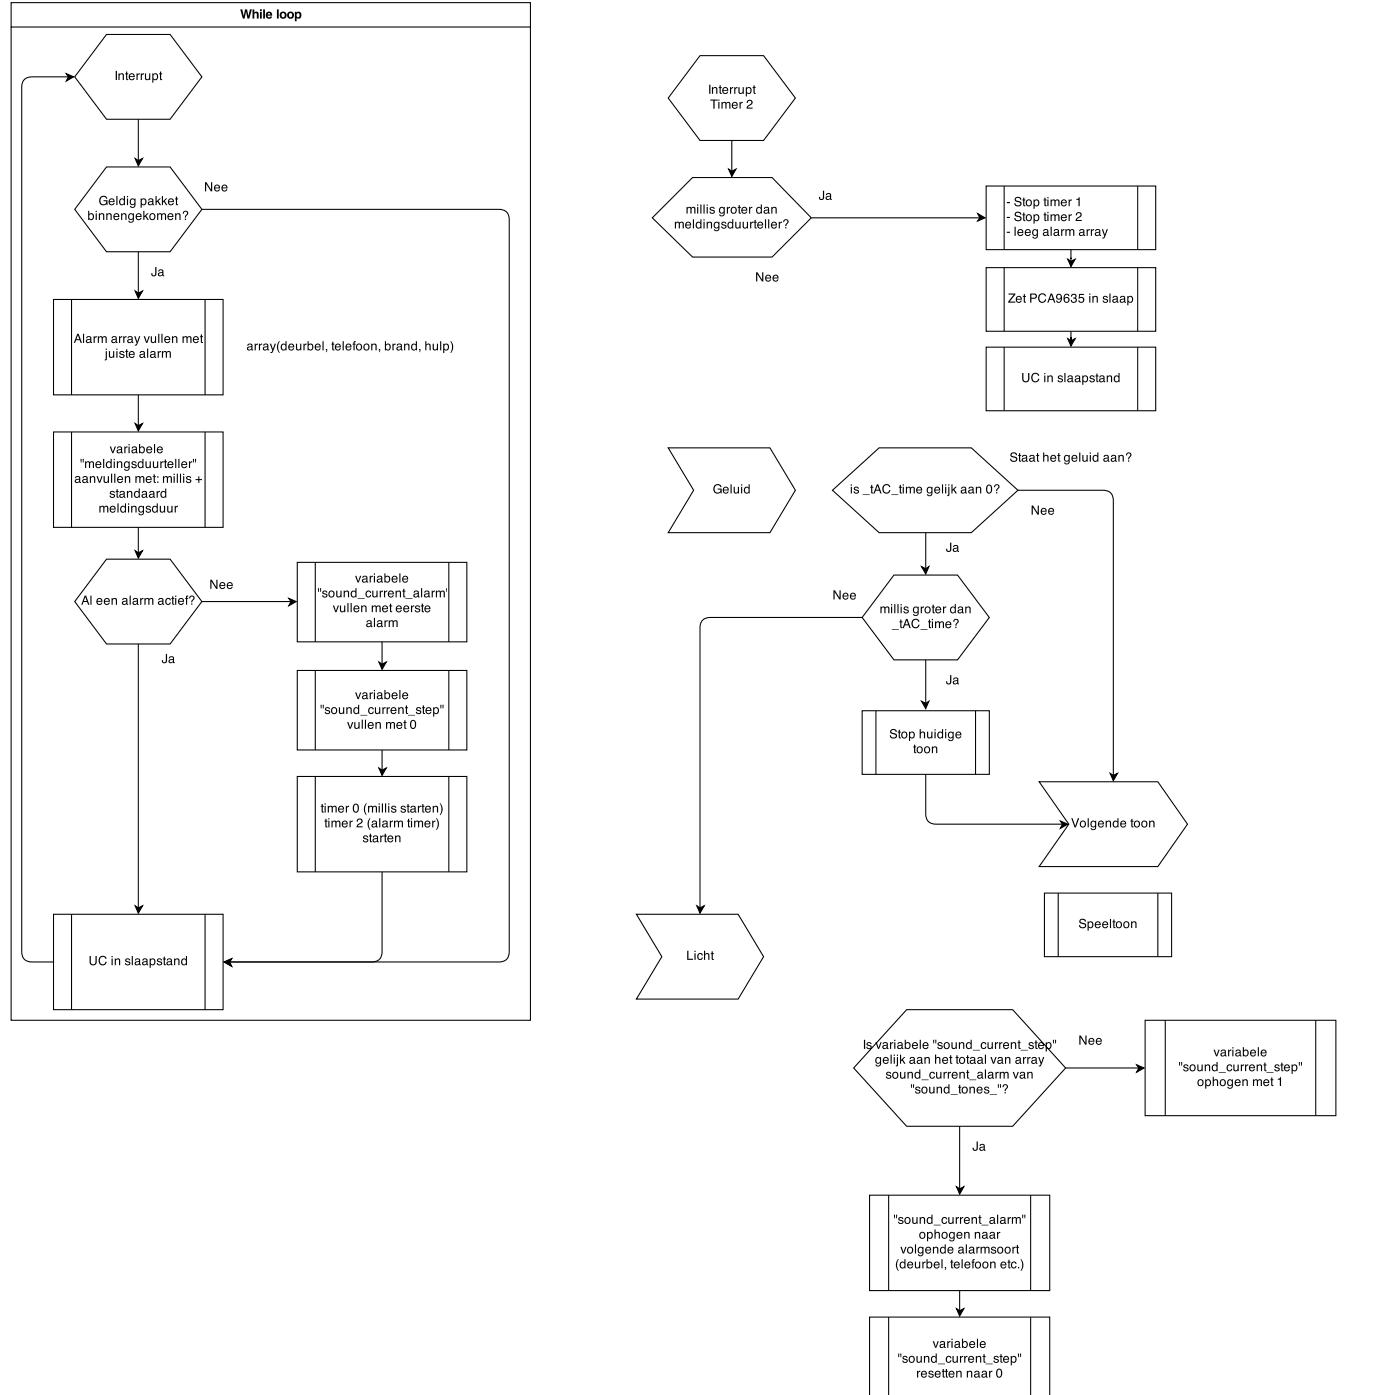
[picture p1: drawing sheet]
<svg xmlns="http://www.w3.org/2000/svg" width="373mm" height="371mm" viewBox="0 0 373 371" stroke-linecap="round" stroke-linejoin="round" font-family="sans-serif">
<path d="M3 .7h138.3v6.5h-138.3zM3 7.2v264.5h138.3v-264.5" fill="none" stroke="#000" stroke-width=".28"/>
<path d="M64 2.5h.5l.4 1.8 .4-1.8h.5l.4 1.8 .4-1.8h.5l-.7 2.4h-.5l-.4-1.9-.4 1.9h-.4zM67.3 2.5h.4v.9a.64 .64 0 0 1 .8-.3 .64 .64 0 0 1 .4 .8v1h-.5v-1.2l-.3-.2-.3 .3-.1 1.1h-.4zM69.2 2.5h.5v.4h-.5zM69.2 3.1h.5v1.8h-.5zM70.1 2.5h.5v2.4h-.5zM71.4 3.6l-.1 .3h.7l-.2-.4zM71 3.3a.87 .87 0 0 1 1.1-.1 .87 .87 0 0 1 .4 1h-1.2a.39 .39 0 0 0 .2 .4 .39 .39 0 0 0 .5-.2h.5a.93 .93 0 0 1-1.4 .4 .93 .93 0 0 1-.1-1.5zM73.8 2.5h.4v2.4h-.4zM75 4a.5 .5 0 0 0 1 0 .5 .5 0 0 0-1 0zM74.5 4a.96 .96 0 0 1 1.9 0 .96 .96 0 0 1-1.9 0zM77 4a.49 .49 0 0 0 .9 0 .49 .49 0 0 0-.9 0zM76.5 4a.96 .96 0 0 1 1.9 0 .96 .96 0 0 1-1.9 0zM79.1 3.6a.48 .48 0 0 0-.1 .8 .48 .48 0 0 0 .8-.1l-.1-.6zM78.5 3.1h.5v.3a.78 .78 0 0 1 1-.1 .78 .78 0 0 1 .3 1 .7 .7 0 0 1-.5 .7 .7 .7 0 0 1-.8-.3v.9h-.5z" fill-rule="evenodd" fill="#000"/>
<path d="M28.4 44.5h16.9l8.5 11.2-8.5 11.3h-16.9l-8.5-11.3z" fill="#fff"/>
<path d="M28.4 44.5h16.9l8.5 11.2-8.5 11.3h-16.9l-8.5-11.3z" fill="none" stroke="#000" stroke-width=".28"/>
<g fill="#000">
<path d="M23.5 56.1h.3v.9a.82 .82 0 0 1 1.1 0 .82 .82 0 0 1 .1 1.1 .67 .67 0 0 1-.6 .5 .67 .67 0 0 1-.6-.3v.3h-.3zM23.9 57.2a.61 .61 0 0 0-.1 .8 .61 .61 0 0 0 .8 .2 .62 .62 0 0 0 .1-.8 .62 .62 0 0 0-.8-.2zM25.5 56.8h.3v1.8h-.3zM25.5 56.1h.3v.4h-.3zM26.3 56.8h.3v.3a.63 .63 0 0 1 .7-.3 .63 .63 0 0 1 .5 .6v1.2h-.3v-1.1a.44 .44 0 0 0-.6-.4 .44 .44 0 0 0-.3 .5v1h-.3zM28.3 56.8h.3v.3a.63 .63 0 0 1 .7-.3 .63 .63 0 0 1 .4 .6v1.2h-.3v-1.1a.44 .44 0 0 0-.5-.4 .44 .44 0 0 0-.3 .5v1h-.3zM30.4 57a.81 .81 0 0 1 1-.1 .81 .81 0 0 1 .4 .9h-1.3a.5 .5 0 0 0 .4 .6 .5 .5 0 0 0 .6-.4h.3a.86 .86 0 0 1-1.3 .5 .86 .86 0 0 1-.2-1.3zM30.7 57.2l-.2 .3h1l-.3-.5zM32.3 56.8h.2v.3a.63 .63 0 0 1 .8-.3 .63 .63 0 0 1 .4 .6v1.2h-.3v-1.1a.44 .44 0 0 0-.5-.4 .44 .44 0 0 0-.3 .5v1h-.3zM34.3 57l.6-.2 .5 .2v-.2h.3v1.6a.77 .77 0 0 1-.6 .9 .77 .77 0 0 1-.9-.5h.3a.51 .51 0 0 0 .7 .2 .51 .51 0 0 0 .2-.7 .81 .81 0 0 1-1.2 0 .81 .81 0 0 1 0-1.1zM34.6 57.2a.59 .59 0 0 0-.2 .8 .59 .59 0 0 0 .9 .1 .59 .59 0 0 0 0-.8 .59 .59 0 0 0-.7-.1zM36.3 57a.81 .81 0 0 1 1-.1 .81 .81 0 0 1 .4 .9h-1.3a.5 .5 0 0 0 .4 .6 .5 .5 0 0 0 .6-.4h.3a.86 .86 0 0 1-1.2 .5 .86 .86 0 0 1-.3-1.3zM36.6 57.2l-.2 .3h1l-.3-.5zM38.2 56.1h.3v1.5l.7-.8h.4l-.7 .7 .7 1.1h-.3l-.6-.9-.2 .2v.7h-.3zM40.3 57.1a.63 .63 0 0 0-.2 .9 .63 .63 0 0 0 .9 .2 .64 .64 0 0 0 .1-.9 .64 .64 0 0 0-.8-.2zM40 57a.87 .87 0 0 1 1.2 .1 .87 .87 0 0 1-.1 1.3 .87 .87 0 0 1-1.2-.2l-.1-.8zM41.9 56.8h.2v.3a.58 .58 0 0 1 1-.1 .59 .59 0 0 1 .7-.2 .59 .59 0 0 1 .4 .6v1.2h-.3v-1.4l-.3-.2-.4 .3v1.3h-.3v-1.2a.4 .4 0 0 0-.5-.4 .4 .4 0 0 0-.2 .6v1h-.3zM44.8 57a.81 .81 0 0 1 1-.1 .81 .81 0 0 1 .4 .9h-1.3a.5 .5 0 0 0 .4 .6 .5 .5 0 0 0 .6-.4h.3a.86 .86 0 0 1-1.3 .5 .86 .86 0 0 1-.2-1.3zM45.1 57.2l-.2 .3h1l-.3-.5zM46.7 56.8h.2v.3a.63 .63 0 0 1 .8-.3 .63 .63 0 0 1 .4 .6v1.2h-.3v-1.1a.44 .44 0 0 0-.5-.4 .44 .44 0 0 0-.3 .5v1h-.3zM49.2 58.2h.4v.4h-.4zM48.9 56.3a.74 .74 0 0 1 1.1 .1 .74 .74 0 0 1-.4 1.1l-.1 .5h-.3l.2-.6a.51 .51 0 0 0 .4-.6 .51 .51 0 0 0-.7-.3l-.1 .4h-.3z" fill-rule="evenodd"/>
<path d="M26.7 52.5a1.08 1.08 0 0 1 1.9 .4h-.3a.84 .84 0 0 0-1.2-.4 .84 .84 0 0 0-.3 1.2 .78 .78 0 0 0 .8 .7 .78 .78 0 0 0 .7-.8h-.7v-.3h1v1.3h-.2l-.1-.3a1.2 1.2 0 0 1-1.6 0 1.2 1.2 0 0 1-.1-1.6zM29.1 53.1a.81 .81 0 0 1 1-.2 .81 .81 0 0 1 .4 .9h-1.3a.5 .5 0 0 0 .4 .6 .5 .5 0 0 0 .6-.3h.3a.86 .86 0 0 1-1.2 .5 .86 .86 0 0 1-.3-1.3zM29.4 53.2l-.2 .4h1l-.3-.5zM31 52.2h.3v2.4h-.3zM32.2 53.2a.59 .59 0 0 0-.2 .9 .59 .59 0 0 0 .9 0 .59 .59 0 0 0 0-.8 .59 .59 0 0 0-.7-.1zM32.1 52.9l.6-.1 .3 .3v-.9h.3v2.4h-.3v-.2a.81 .81 0 0 1-1.1 0 .81 .81 0 0 1-.1-1.1zM33.8 52.9h.3v1.7h-.3zM33.8 52.2h.3v.3h-.3zM34.8 53.1l.5-.3 .5 .3v-.2h.3v1.6a.77 .77 0 0 1-.6 .8 .77 .77 0 0 1-.9-.5h.3a.51 .51 0 0 0 .7 .3 .51 .51 0 0 0 .2-.7 .81 .81 0 0 1-1.1 0 .81 .81 0 0 1-.1-1.1zM35 53.2a.59 .59 0 0 0-.1 .9 .59 .59 0 0 0 .8 0 .59 .59 0 0 0 0-.7 .59 .59 0 0 0-.7-.2zM37.9 53.2a.59 .59 0 0 0-.1 .9 .59 .59 0 0 0 .8 0 .6 .6 0 0 0 0-.7 .6 .6 0 0 0-.7-.2zM37.5 52.9h.2v.2a.78 .78 0 0 1 1.1-.1 .78 .78 0 0 1 .2 1 .69 .69 0 0 1-.5 .6 .69 .69 0 0 1-.7-.2v.9h-.3zM39.7 54a.42 .42 0 0 0 .6 .4 .42 .42 0 0 0 .2-.6zM39.6 53a.77 .77 0 0 1 1.3 .3v1.1l.1 .2h-.3l-.1-.2a.59 .59 0 0 1-1 .2 .59 .59 0 0 1 .3-1l.6-.1a.4 .4 0 0 0-.3-.5 .4 .4 0 0 0-.5 .4h-.2zM41.4 52.2h.3v1.4l.8-.8h.4l-.7 .7 .7 1.1h-.4l-.5-.9-.3 .3v.6h-.3zM43.1 52.2h.3v1.4l.8-.8h.3l-.6 .7 .7 1.1h-.4l-.5-.9-.3 .3v.6h-.3zM45 53.1a.81 .81 0 0 1 .9-.2 .81 .81 0 0 1 .4 .9h-1.3a.5 .5 0 0 0 .4 .6 .5 .5 0 0 0 .6-.3h.3a.86 .86 0 0 1-1.2 .5 .86 .86 0 0 1-.3-1.3zM45.2 53.2l-.2 .4h1l-.3-.5zM46.9 52.4h.3v.4h.2v.3h-.2v1.1l.2 .2v.2h-.4l-.1-.2v-1.3h-.3v-.3h.3z" fill-rule="evenodd"/>
<path d="M54.6 48.5h.4l1.2 2v-2h.3v2.5h-.3l-1.3-2v2h-.3zM57.2 49.4a.81 .81 0 0 1 1-.2 .81 .81 0 0 1 .4 1h-1.3a.5 .5 0 0 0 .4 .5 .5 .5 0 0 0 .6-.3h.3a.86 .86 0 0 1-1.2 .5 .86 .86 0 0 1-.3-1.3zM57.5 49.5l-.2 .4h1l-.3-.5zM59.2 49.4a.81 .81 0 0 1 1-.2 .81 .81 0 0 1 .4 1h-1.3a.5 .5 0 0 0 .4 .5 .5 .5 0 0 0 .6-.3h.3a.86 .86 0 0 1-1.3 .5 .86 .86 0 0 1-.2-1.3zM59.4 49.5l-.1 .4h1l-.3-.5z" fill-rule="evenodd"/>
</g>
<path d="M14.3 79.7h45.1v25.4h-45.1z" fill="#fff"/>
<path d="M14.3 79.7h45.1v25.4h-45.1zM19.1 79.7v25.4M36 77.5l.8 .5 1.2-.5-1.2 2zM36.8 67v11M54.6 79.7v25.4" fill="none" stroke="#000" stroke-width=".28"/>
<g fill="#000">
<path d="M20.8 89.2l-.4 1.1h.7zM20.6 88.9h.4l.8 2.4h-.3l-.3-.7h-.9l-.3 .7h-.3zM22.1 88.9h.3v2.4h-.3zM23.2 90.7a.42 .42 0 0 0 .6 .4 .42 .42 0 0 0 .2-.7zM23 89.7a.77 .77 0 0 1 1.3 .3v1.1l.2 .2h-.3l-.1-.2a.59 .59 0 0 1-1.1 .2 .59 .59 0 0 1 .4-1l.6-.1a.4 .4 0 0 0-.3-.5 .4 .4 0 0 0-.5 .4h-.3zM24.9 89.5h.3v.4l.6-.4v.3l-.5 .3-.1 1.2h-.3zM26 89.5h.3v.3a.58 .58 0 0 1 1 0 .59 .59 0 0 1 .7-.3 .59 .59 0 0 1 .4 .6v1.2h-.3v-1.4l-.3-.1-.4 .3v1.2h-.3v-1.1a.4 .4 0 0 0-.5-.4 .4 .4 0 0 0-.3 .6v.9h-.3zM30 90.7a.42 .42 0 0 0 .5 .4 .42 .42 0 0 0 .3-.7zM29.8 89.7a.77 .77 0 0 1 1.3 .3v1.1l.2 .2h-.3l-.2-.2a.59 .59 0 0 1-1 .2 .59 .59 0 0 1 .4-1l.6-.1a.4 .4 0 0 0-.4-.5 .4 .4 0 0 0-.4 .4h-.3zM31.7 89.5h.3v.4l.6-.4v.3l-.6 .3v1.2h-.3zM32.8 89.5h.3v.4l.6-.4v.3l-.5 .3-.1 1.2h-.3zM34.2 90.7a.42 .42 0 0 0 .6 .4 .42 .42 0 0 0 .2-.7zM34.1 89.7a.77 .77 0 0 1 1.2 .3l.1 1.1 .1 .2h-.3l-.1-.2a.59 .59 0 0 1-1 .2 .59 .59 0 0 1 .3-1l.6-.1a.4 .4 0 0 0-.3-.5 .4 .4 0 0 0-.5 .4h-.2zM35.7 89.5h.4l.5 1.5 .4-1.5h.4l-.3 .8a2.45 2.45 0 0 1-1 1.7h-.2v-.3l.3 .1 .2-.4zM38.3 89.5h.3l.5 1.5 .5-1.5h.3l-.7 1.8h-.3zM40.2 89.5h.3v1.2a.45 .45 0 0 0 .6 .4 .45 .45 0 0 0 .2-.7v-.9h.3v1.8h-.3v-.2a.61 .61 0 0 1-.7 .2 .61 .61 0 0 1-.4-.6zM42.1 88.9h.3v2.4h-.3zM43 88.9h.3v2.4h-.3zM44 89.8a.81 .81 0 0 1 1-.2 .81 .81 0 0 1 .3 .9h-1.3a.5 .5 0 0 0 .4 .6 .5 .5 0 0 0 .6-.3h.3a.86 .86 0 0 1-1.2 .5 .86 .86 0 0 1-.3-1.3zM44.2 89.9l-.1 .4h.9l-.3-.5zM45.8 89.5h.3v.3a.63 .63 0 0 1 .7-.3 .63 .63 0 0 1 .4 .7v1.1h-.3v-1.1a.44 .44 0 0 0-.5-.4 .44 .44 0 0 0-.3 .6v.9h-.3zM48.6 89.5h.3v.3a.58 .58 0 0 1 1 0 .59 .59 0 0 1 .7-.3 .59 .59 0 0 1 .4 .6v1.2h-.3v-1.4l-.3-.1-.4 .3v1.2h-.3v-1.1a.4 .4 0 0 0-.5-.4 .4 .4 0 0 0-.3 .6v.9h-.3zM51.6 89.8a.81 .81 0 0 1 1-.2 .81 .81 0 0 1 .4 .9h-1.3a.5 .5 0 0 0 .3 .6 .5 .5 0 0 0 .7-.3h.2a.86 .86 0 0 1-1.2 .5 .86 .86 0 0 1-.2-1.3zM51.8 89.9l-.1 .4h1l-.4-.5zM53.5 89.1h.3v.4h.3v.3h-.3v1.1l.3 .2v.2h-.4l-.2-.2v-1.3h-.3v-.3h.3z" fill-rule="evenodd"/>
<path d="M28.2 92.8h.3v.4h-.3zM28.2 93.5h.3l-.1 2.2-.5 .3v-.3l.3-.1zM29 93.5h.3v1.2a.45 .45 0 0 0 .6 .3 .45 .45 0 0 0 .2-.6v-.9h.3v1.8h-.3l.1-.3a.61 .61 0 0 1-.7 .3 .61 .61 0 0 1-.5-.6zM31 93.5h.3v1.8h-.3zM31 92.8h.3v.4h-.3zM32 93.6a.71 .71 0 0 1 1.1 .4h-.3a.37 .37 0 0 0-.3-.3 .37 .37 0 0 0-.4 .3l.2 .2a.67 .67 0 0 1 .9 .7 .67 .67 0 0 1-1.2 .4l-.3-.6h.3a.39 .39 0 0 0 .5 .4 .39 .39 0 0 0 .3-.5 .69 .69 0 0 1-.8-.2 .69 .69 0 0 1 0-.8zM33.6 93h.3v.5h.3v.2h-.3v1.2l.3 .1v.3h-.4l-.2-.2v-1.4h-.3v-.2h.3zM34.5 93.7a.81 .81 0 0 1 1-.1 .81 .81 0 0 1 .4 .9h-1.3a.5 .5 0 0 0 .4 .6 .5 .5 0 0 0 .6-.4h.3a.86 .86 0 0 1-1.3 .5 .86 .86 0 0 1-.2-1.3zM34.7 93.9l-.1 .3h1l-.3-.5zM37.5 94.6a.42 .42 0 0 0 .5 .4 .42 .42 0 0 0 .2-.6zM37.3 93.7a.77 .77 0 0 1 1.3 .2v1.1l.2 .3h-.3l-.2-.3a.59 .59 0 0 1-1 .2 .59 .59 0 0 1 .4-.9l.6-.2a.4 .4 0 0 0-.4-.4 .4 .4 0 0 0-.4 .3h-.3zM39.2 92.8h.3v2.5h-.3zM40.3 94.6a.42 .42 0 0 0 .5 .4 .42 .42 0 0 0 .3-.6zM40.1 93.7a.77 .77 0 0 1 1.3 .2v1.1l.2 .3h-.3l-.2-.3a.59 .59 0 0 1-1 .2 .59 .59 0 0 1 .4-.9l.6-.2a.4 .4 0 0 0-.4-.4 .4 .4 0 0 0-.4 .3h-.3zM42 93.5h.3v.3l.6-.3v.3l-.6 .3v1.2h-.3zM43.1 93.5h.3v.2a.58 .58 0 0 1 1 0 .59 .59 0 0 1 .7-.2 .59 .59 0 0 1 .4 .6v1.2h-.3v-1.4l-.3-.2-.4 .3v1.3h-.3v-1.2a.4 .4 0 0 0-.6-.4 .4 .4 0 0 0-.2 .6v1h-.3z" fill-rule="evenodd"/>
<path d="M66.1 92.7a.42 .42 0 0 0 .6 .4 .42 .42 0 0 0 .2-.7zM66 91.7a.77 .77 0 0 1 1.2 .3v1l.2 .3h-.3l-.1-.2a.59 .59 0 0 1-1.1 .1 .59 .59 0 0 1 .4-.9l.6-.2a.4 .4 0 0 0-.3-.4 .4 .4 0 0 0-.5 .4h-.2zM67.8 91.5h.3v.3l.6-.3v.3l-.5 .3-.1 1.2h-.3zM69 91.5h.2v.3l.6-.3v.3l-.5 .3v1.2h-.3zM70.3 92.7a.42 .42 0 0 0 .6 .4 .42 .42 0 0 0 .2-.7zM70.2 91.7a.77 .77 0 0 1 1.3 .3v1l.2 .3h-.4l-.1-.2a.59 .59 0 0 1-1 .1 .59 .59 0 0 1 .4-.9l.6-.2a.4 .4 0 0 0-.4-.4 .4 .4 0 0 0-.4 .4h-.3zM71.9 91.5h.3l.5 1.5 .5-1.5h.3l-.3 .8a2.45 2.45 0 0 1-1 1.7h-.2v-.3h.3l.2-.4zM74.3 90.8h.2a2.96 2.96 0 0 0 0 3.2 2.16 2.16 0 0 1-.2-3.2zM75.2 91.9a.59 .59 0 0 0-.1 .9 .59 .59 0 0 0 .9 0 .59 .59 0 0 0 0-.8 .59 .59 0 0 0-.8-.1zM75.1 91.6l.6-.1 .3 .2v-.8h.3v2.4h-.2v-.3a.81 .81 0 0 1-1.2 .1 .81 .81 0 0 1-.1-1.1zM77 91.7a.81 .81 0 0 1 1-.1 .81 .81 0 0 1 .4 .9h-1.3a.5 .5 0 0 0 .4 .6 .5 .5 0 0 0 .6-.4h.2a.86 .86 0 0 1-1.2 .6 .86 .86 0 0 1-.2-1.4zM77.2 91.9l-.1 .4h1l-.4-.5zM78.8 91.5h.3v1.2a.45 .45 0 0 0 .6 .4 .45 .45 0 0 0 .3-.7v-.9h.3v1.8h-.3v-.3a.61 .61 0 0 1-.7 .3 .61 .61 0 0 1-.5-.6zM80.8 91.5h.3v.3l.6-.3v.3l-.6 .3v1.2h-.3zM81.9 90.9h.3v.8a.82 .82 0 0 1 1.1 0 .82 .82 0 0 1 .1 1.2 .67 .67 0 0 1-.6 .4 .67 .67 0 0 1-.6-.2v.2h-.3zM82.3 91.9a.61 .61 0 0 0-.1 .8 .61 .61 0 0 0 .8 .2 .62 .62 0 0 0 .1-.8 .62 .62 0 0 0-.8-.2zM84 91.7a.81 .81 0 0 1 1-.1 .81 .81 0 0 1 .4 .9h-1.3a.5 .5 0 0 0 .4 .6 .5 .5 0 0 0 .6-.4h.3a.86 .86 0 0 1-1.2 .6 .86 .86 0 0 1-.3-1.4zM84.3 91.9l-.2 .4h1l-.3-.5zM85.9 90.9h.3v2.4h-.3zM86.8 92.9h.4l-.1 .7-.3 .2 .2-.5h-.2zM88.5 91h.3v.5h.3v.3h-.3v1.1l.3 .2v.2h-.4l-.2-.2v-1.3h-.3v-.3h.3zM89.4 91.7a.81 .81 0 0 1 1-.1 .81 .81 0 0 1 .4 .9h-1.3a.5 .5 0 0 0 .4 .6 .5 .5 0 0 0 .6-.4h.3a.86 .86 0 0 1-1.3 .6 .86 .86 0 0 1-.2-1.4zM89.7 91.9l-.2 .4h1l-.3-.5zM91.3 90.9h.3v2.4h-.3zM92.2 91.7a.81 .81 0 0 1 1-.1 .81 .81 0 0 1 .4 .9h-1.3a.5 .5 0 0 0 .4 .6 .5 .5 0 0 0 .6-.4h.3a.86 .86 0 0 1-1.2 .6 .86 .86 0 0 1-.3-1.4zM92.5 91.9l-.2 .4h1l-.3-.5zM94.2 91l.5-.2v.3l-.2 .2 .2 .5h-.3v1.5h-.3v-1.5h-.2v-.3h.2zM95.3 91.8a.63 .63 0 0 0-.2 .9 .63 .63 0 0 0 .9 .2 .64 .64 0 0 0 .1-.8 .64 .64 0 0 0-.8-.3zM95 91.7a.87 .87 0 0 1 1.3 .2 .87 .87 0 0 1-.2 1.2 .87 .87 0 0 1-1.2-.2l-.1-.7zM97.3 91.8a.63 .63 0 0 0-.2 .9 .63 .63 0 0 0 .9 .2 .64 .64 0 0 0 .1-.8 .64 .64 0 0 0-.8-.3zM97 91.7a.87 .87 0 0 1 1.2 .2 .87 .87 0 0 1-.1 1.2 .87 .87 0 0 1-1.2-.2l-.1-.7zM98.9 91.5h.3v.3a.63 .63 0 0 1 .7-.3 .63 .63 0 0 1 .4 .7v1.1h-.3v-1.1a.44 .44 0 0 0-.5-.4 .44 .44 0 0 0-.3 .6v.9h-.3zM100.9 92.9h.4l-.1 .7-.3 .2 .2-.5h-.2zM102.5 90.9h.3v.8a.82 .82 0 0 1 1.1 0 .82 .82 0 0 1 .1 1.2 .67 .67 0 0 1-.5 .4 .67 .67 0 0 1-.7-.2v.2h-.3zM102.9 91.9a.61 .61 0 0 0-.1 .8 .61 .61 0 0 0 .9 .2 .62 .62 0 0 0 0-.8 .62 .62 0 0 0-.8-.2zM104.5 91.5h.3v.3l.6-.3v.3l-.5 .3-.1 1.2h-.3zM105.9 92.7a.42 .42 0 0 0 .6 .4 .42 .42 0 0 0 .2-.7zM105.8 91.7a.77 .77 0 0 1 1.2 .3v1l.2 .3h-.3l-.1-.2a.59 .59 0 0 1-1.1 .1 .59 .59 0 0 1 .4-.9l.6-.2a.4 .4 0 0 0-.3-.4 .4 .4 0 0 0-.5 .4h-.2zM107.6 91.5h.3v.3a.63 .63 0 0 1 .7-.3 .63 .63 0 0 1 .5 .7v1.1h-.3v-1.1a.44 .44 0 0 0-.6-.4 .44 .44 0 0 0-.3 .6v.9h-.3zM109.9 91.9a.59 .59 0 0 0-.1 .9 .59 .59 0 0 0 .9 0 .59 .59 0 0 0 0-.8 .59 .59 0 0 0-.8-.1zM109.8 91.6l.6-.1 .4 .2v-.8h.2v2.4h-.2v-.3a.81 .81 0 0 1-1.2 .1 .81 .81 0 0 1 0-1.1zM111.6 92.9h.4l-.1 .7-.3 .2 .2-.5h-.2zM113.3 90.9h.3v.9a.63 .63 0 0 1 .7-.3 .63 .63 0 0 1 .4 .7v1.1h-.3v-1.1a.44 .44 0 0 0-.5-.5 .44 .44 0 0 0-.3 .7v.9h-.3zM115.2 91.5h.3v1.2a.45 .45 0 0 0 .6 .4 .45 .45 0 0 0 .3-.7v-.9h.3v1.8h-.3v-.3a.61 .61 0 0 1-.7 .3 .61 .61 0 0 1-.5-.6zM117.2 90.9h.3v2.4h-.3zM118.5 91.9a.59 .59 0 0 0-.2 .9 .59 .59 0 0 0 .9 0 .6 .6 0 0 0 0-.8 .6 .6 0 0 0-.7-.1zM118 91.5h.3v.3a.78 .78 0 0 1 1.1-.1 .78 .78 0 0 1 .2 1 .69 .69 0 0 1-.5 .6 .69 .69 0 0 1-.8-.2v.9h-.3zM119.9 90.8a1.99 1.99 0 0 1 0 3.2 2.96 2.96 0 0 0 0-3.2z" fill-rule="evenodd"/>
</g>
<path d="M36 77.5l.8 .5 1.2-.5-1.2 2z" fill="#000"/>
<path d="M14.3 115h45.1v25.4h-45.1z" fill="#fff"/>
<path d="M14.3 115h45.1v25.4h-45.1zM19.1 115v25.4M36 112.8l.8 .5 1.2-.5-1.2 1.9zM36.8 105.1v8.2M54.6 115v25.4" fill="none" stroke="#000" stroke-width=".28"/>
<g fill="#000">
<path d="M41.3 71.1h.4v1.7a.71 .71 0 0 1-.8 .8 .71 .71 0 0 1-.6-.9h.3a.4 .4 0 0 0 .2 .6 .4 .4 0 0 0 .5-.3zM42.4 72.9a.42 .42 0 0 0 .6 .4 .42 .42 0 0 0 .2-.6zM42.2 72a.77 .77 0 0 1 1.3 .2v1.1l.2 .2h-.3l-.2-.2a.59 .59 0 0 1-1 .2 .59 .59 0 0 1 .4-1l.6-.1a.4 .4 0 0 0-.3-.5 .4 .4 0 0 0-.5 .4h-.3z" fill-rule="evenodd"/>
<path d="M29.2 118.9h.4l.5 1.4 .4-1.4h.4l-.7 1.8h-.3zM31.4 120.1a.42 .42 0 0 0 .5 .3 .42 .42 0 0 0 .3-.6zM31.2 119.1a.77 .77 0 0 1 1.3 .2v1.1l.2 .3h-.3l-.2-.3a.59 .59 0 0 1-1 .2 .59 .59 0 0 1 .4-.9l.6-.2a.4 .4 0 0 0-.4-.4 .4 .4 0 0 0-.4 .3h-.3zM33.1 118.9h.3v.3l.6-.3v.3l-.6 .3v1.2h-.3zM34.2 118.9h.3v1.8h-.3zM34.2 118.2h.3v.4h-.3zM35.3 120.1a.42 .42 0 0 0 .6 .3 .42 .42 0 0 0 .2-.6zM35.2 119.1a.77 .77 0 0 1 1.3 .2v1.1l.2 .3h-.4l-.1-.3a.59 .59 0 0 1-1 .2 .59 .59 0 0 1 .4-.9l.6-.2a.4 .4 0 0 0-.4-.4 .4 .4 0 0 0-.4 .3h-.3zM37 118.2h.3v.9a.82 .82 0 0 1 1.2 0 .82 .82 0 0 1 0 1.2 .67 .67 0 0 1-.5 .4 .67 .67 0 0 1-.7-.3v.3h-.3zM37.5 119.3a.61 .61 0 0 0-.2 .8 .61 .61 0 0 0 .9 .2 .62 .62 0 0 0 .1-.8 .62 .62 0 0 0-.8-.2zM39.2 119.1a.81 .81 0 0 1 1-.1 .81 .81 0 0 1 .3 .9h-1.2a.5 .5 0 0 0 .3 .6 .5 .5 0 0 0 .6-.4h.3a.86 .86 0 0 1-1.2 .5 .86 .86 0 0 1-.3-1.3zM39.4 119.3l-.1 .3h.9l-.3-.5zM41 118.2h.3v2.5h-.3zM42 119.1a.81 .81 0 0 1 1-.1 .81 .81 0 0 1 .4 .9h-1.3a.5 .5 0 0 0 .4 .6 .5 .5 0 0 0 .6-.4h.2a.86 .86 0 0 1-1.2 .5 .86 .86 0 0 1-.2-1.3zM42.2 119.3l-.1 .3h1l-.4-.5z" fill-rule="evenodd"/>
<path d="M20.2 128a.42 .42 0 0 0 .6 .3 .42 .42 0 0 0 .2-.6zM20.1 127a.77 .77 0 0 1 1.3 .3v1l.2 .3h-.4l-.1-.3a.59 .59 0 0 1-1 .2 .59 .59 0 0 1 .4-.9l.6-.2a.4 .4 0 0 0-.4-.4 .4 .4 0 0 0-.4 .3h-.3zM22.2 128a.42 .42 0 0 0 .6 .3 .42 .42 0 0 0 .2-.6zM22.1 127a.77 .77 0 0 1 1.2 .3l.1 1 .1 .3h-.3l-.1-.3a.59 .59 0 0 1-1 .2 .59 .59 0 0 1 .3-.9l.6-.2a.4 .4 0 0 0-.3-.4 .4 .4 0 0 0-.5 .3h-.2zM23.9 126.8h.3v.3a.63 .63 0 0 1 .7-.3 .63 .63 0 0 1 .5 .6v1.2h-.3v-1.1a.44 .44 0 0 0-.6-.4 .44 .44 0 0 0-.3 .5v1h-.3zM25.7 126.8h.4l.4 1.4 .5-1.4h.3l-.6 1.8h-.3zM27.6 126.8h.3v1.2a.45 .45 0 0 0 .6 .3 .45 .45 0 0 0 .2-.6v-.9h.3v1.8h-.3v-.3a.61 .61 0 0 1-.7 .3 .61 .61 0 0 1-.4-.6zM29.6 126.1h.3v2.5h-.3zM30.4 126.1h.3v2.5h-.3zM31.4 127a.81 .81 0 0 1 1-.1 .81 .81 0 0 1 .4 .9h-1.3a.5 .5 0 0 0 .4 .6 .5 .5 0 0 0 .6-.4h.3a.86 .86 0 0 1-1.3 .5 .86 .86 0 0 1-.2-1.3zM31.6 127.2l-.1 .3h1l-.3-.5zM33.2 126.8h.3v.3a.63 .63 0 0 1 .8-.3 .63 .63 0 0 1 .4 .6v1.2h-.3v-1.1a.44 .44 0 0 0-.5-.4 .44 .44 0 0 0-.4 .5v1h-.3zM36.1 126.8h.3v.3a.58 .58 0 0 1 1-.1 .59 .59 0 0 1 .6-.2 .59 .59 0 0 1 .5 .6v1.2h-.4v-1.4l-.3-.2-.4 .3v1.3h-.3v-1.2a.4 .4 0 0 0-.5-.4 .4 .4 0 0 0-.2 .6v1h-.3zM39 127a.81 .81 0 0 1 1-.1 .81 .81 0 0 1 .4 .9h-1.3a.5 .5 0 0 0 .4 .6 .5 .5 0 0 0 .6-.4h.3a.86 .86 0 0 1-1.2 .5 .86 .86 0 0 1-.3-1.3zM39.3 127.2l-.2 .3h1l-.3-.5zM40.9 126.3h.3v.5h.3v.2h-.3v1.2l.3 .1v.3h-.4l-.2-.2v-1.4h-.2v-.2h.2zM41.9 126.8h.3v.4h-.3zM41.9 128.2h.3v.4h-.3zM43.4 126.8h.3v.3a.58 .58 0 0 1 1-.1 .59 .59 0 0 1 .7-.2 .59 .59 0 0 1 .4 .6v1.2h-.3v-1.4l-.3-.2-.4 .3-.1 1.3h-.3v-1.2a.4 .4 0 0 0-.5-.4 .4 .4 0 0 0-.2 .6v1h-.3zM46.2 126.8h.3v1.8h-.3zM46.2 126.1h.3v.4h-.3zM47.1 126.1h.3v2.5h-.3zM47.9 126.1h.3v2.5h-.3zM48.8 126.8h.3v1.8h-.3zM48.8 126.1h.3v.4h-.3zM49.7 126.9a.71 .71 0 0 1 1.2 .4h-.3a.37 .37 0 0 0-.4-.3 .37 .37 0 0 0-.3 .4l.2 .1a.67 .67 0 0 1 .9 .7 .67 .67 0 0 1-1.2 .4l-.3-.6h.3a.39 .39 0 0 0 .4 .4 .39 .39 0 0 0 .4-.5 .69 .69 0 0 1-.8-.2 .69 .69 0 0 1-.1-.8zM52.8 126.8h.3v.8h.7v.3h-.7v.7h-.3v-.7h-.7v-.3h.7z" fill-rule="evenodd"/>
<path d="M22 122.2h.3v1h-.2zM21.4 122.2h.3v1h-.2zM22.7 122.9h.3v.2a.58 .58 0 0 1 1 0 .59 .59 0 0 1 .6-.3 .59 .59 0 0 1 .4 .6v1.2h-.3v-1.4l-.3-.1-.4 .3v1.2h-.3v-1.1a.4 .4 0 0 0-.5-.4 .4 .4 0 0 0-.2 .6v.9h-.3zM25.6 123.1a.81 .81 0 0 1 1-.2 .81 .81 0 0 1 .4 .9h-1.3a.5 .5 0 0 0 .4 .6 .5 .5 0 0 0 .6-.3h.3a.86 .86 0 0 1-1.3 .5 .86 .86 0 0 1-.2-1.3zM25.9 123.2l-.2 .4h1l-.3-.5zM27.5 122.2h.3v2.4h-.3zM28.6 123.3a.59 .59 0 0 0-.1 .8 .59 .59 0 0 0 .9 0 .59 .59 0 0 0 0-.8 .59 .59 0 0 0-.8 0zM28.5 122.9l.6-.1 .4 .3v-.9h.2v2.4h-.2v-.2a.81 .81 0 0 1-1.2 0 .81 .81 0 0 1 0-1.1zM30.3 122.9h.3v1.7h-.3zM30.3 122.2h.3v.3h-.3zM31.1 122.9h.3v.2a.63 .63 0 0 1 .7-.3 .63 .63 0 0 1 .5 .7v1.1h-.3v-1.1a.44 .44 0 0 0-.6-.4 .44 .44 0 0 0-.3 .6v.9h-.3zM33.2 123.1l.5-.3 .6 .3v-.2h.2v1.6a.77 .77 0 0 1-.5 .9 .77 .77 0 0 1-1-.6h.3a.51 .51 0 0 0 .7 .3 .51 .51 0 0 0 .3-.7 .81 .81 0 0 1-1.2 0 .81 .81 0 0 1 0-1.1zM33.5 123.2a.59 .59 0 0 0-.2 .9 .59 .59 0 0 0 .9 0 .59 .59 0 0 0 0-.7 .59 .59 0 0 0-.7-.2zM35.2 123a.71 .71 0 0 1 1.2 .4h-.3a.37 .37 0 0 0-.4-.3 .37 .37 0 0 0-.3 .3l.1 .1a.67 .67 0 0 1 .9 .8 .67 .67 0 0 1-1.1 .3l-.3-.5h.3a.39 .39 0 0 0 .4 .3 .39 .39 0 0 0 .3-.4 .69 .69 0 0 1-.7-.2 .69 .69 0 0 1-.1-.8zM37.1 123.3a.59 .59 0 0 0-.1 .8 .59 .59 0 0 0 .9 0 .59 .59 0 0 0 0-.8 .59 .59 0 0 0-.8 0zM37 122.9l.6-.1 .3 .3v-.9h.3v2.4h-.3v-.2a.81 .81 0 0 1-1.1 0 .81 .81 0 0 1-.1-1.1zM38.7 122.9h.3v1.1a.45 .45 0 0 0 .7 .4 .45 .45 0 0 0 .2-.7v-.8h.3v1.7h-.3v-.2a.61 .61 0 0 1-.7 .3 .61 .61 0 0 1-.5-.6zM40.7 122.9h.3v1.1a.45 .45 0 0 0 .6 .4 .45 .45 0 0 0 .2-.7v-.8h.3v1.7h-.2v-.2a.61 .61 0 0 1-.7 .3 .61 .61 0 0 1-.5-.6zM42.7 122.9h.3v.3l.6-.4v.3l-.6 .3v1.2h-.3zM43.9 122.4h.3v.5h.3v.2h-.3v1.2l.3 .1v.2h-.4l-.2-.2v-1.3h-.3v-.2h.3zM44.8 123.1a.81 .81 0 0 1 1-.2 .81 .81 0 0 1 .4 .9h-1.3a.5 .5 0 0 0 .4 .6 .5 .5 0 0 0 .6-.3h.3a.86 .86 0 0 1-1.3 .5 .86 .86 0 0 1-.2-1.3zM45.1 123.2l-.2 .4h1l-.3-.5zM46.7 122.2h.3v2.4h-.3zM47.5 122.2h.3v2.4h-.3zM48.5 123.1a.81 .81 0 0 1 1-.2 .81 .81 0 0 1 .4 .9h-1.3a.5 .5 0 0 0 .3 .6 .5 .5 0 0 0 .6-.3h.3a.86 .86 0 0 1-1.2 .5 .86 .86 0 0 1-.3-1.3zM48.7 123.2l-.1 .4h1l-.4-.5zM50.3 122.9h.3v.3l.6-.4v.3l-.5 .3-.1 1.2h-.3zM51.9 122.2h.3v1h-.2zM51.4 122.2h.3l-.1 1h-.2z" fill-rule="evenodd"/>
<path d="M26.5 134.7h.3v.3a.58 .58 0 0 1 1-.1 .59 .59 0 0 1 .6-.2 .59 .59 0 0 1 .5 .6v1.2h-.4v-1.4l-.3-.2-.4 .3v1.3h-.3v-1.2a.4 .4 0 0 0-.5-.4 .4 .4 0 0 0-.2 .6v1h-.3zM29.4 134.9a.81 .81 0 0 1 1-.1 .81 .81 0 0 1 .4 .9h-1.3a.5 .5 0 0 0 .4 .6 .5 .5 0 0 0 .6-.4h.3a.86 .86 0 0 1-1.2 .5 .86 .86 0 0 1-.3-1.3zM29.7 135.1l-.2 .4h1l-.3-.5zM31.3 134.1h.3v2.4h-.3zM32.4 135.1a.59 .59 0 0 0-.1 .9 .59 .59 0 0 0 .9 0 .59 .59 0 0 0 0-.8 .59 .59 0 0 0-.8-.1zM32.3 134.8l.6-.1 .4 .2v-.9h.3v2.5h-.3v-.3a.81 .81 0 0 1-1.1 .1 .81 .81 0 0 1-.1-1.1zM34.1 134.7h.3v1.8h-.3zM34.1 134.1h.3v.3h-.3zM34.9 134.7h.3v.3a.63 .63 0 0 1 .8-.3 .63 .63 0 0 1 .4 .6v1.2h-.3v-1.1a.44 .44 0 0 0-.6-.4 .44 .44 0 0 0-.3 .6v.9h-.3zM37 134.9l.5-.2 .6 .2v-.2h.2v1.6a.77 .77 0 0 1-.5 .9 .77 .77 0 0 1-.9-.5h.3a.51 .51 0 0 0 .6 .2 .51 .51 0 0 0 .3-.7 .81 .81 0 0 1-1.2 .1 .81 .81 0 0 1 0-1.2zM37.3 135.1a.59 .59 0 0 0-.2 .8 .59 .59 0 0 0 .9 .1 .59 .59 0 0 0 0-.8 .59 .59 0 0 0-.7-.1zM39 134.8a.71 .71 0 0 1 1.2 .4h-.3a.37 .37 0 0 0-.4-.3 .37 .37 0 0 0-.3 .4l.1 .1a.67 .67 0 0 1 .9 .7 .67 .67 0 0 1-1.1 .4l-.3-.6h.3a.39 .39 0 0 0 .4 .4 .39 .39 0 0 0 .3-.5 .69 .69 0 0 1-.7-.2 .69 .69 0 0 1-.1-.8zM40.9 135.1a.59 .59 0 0 0-.1 .9 .59 .59 0 0 0 .9 0 .59 .59 0 0 0 0-.8 .59 .59 0 0 0-.8-.1zM40.8 134.8l.6-.1 .3 .2v-.9h.3v2.5h-.2v-.3a.81 .81 0 0 1-1.2 .1 .81 .81 0 0 1-.1-1.1zM42.6 134.7h.3v1.2a.45 .45 0 0 0 .6 .4 .45 .45 0 0 0 .2-.7v-.9h.3v1.8h-.3v-.3a.61 .61 0 0 1-.7 .3 .61 .61 0 0 1-.4-.6zM44.5 134.7h.3v1.2a.45 .45 0 0 0 .6 .4 .45 .45 0 0 0 .3-.7v-.9h.3v1.8h-.3v-.3a.61 .61 0 0 1-.7 .3 .61 .61 0 0 1-.5-.6zM46.5 134.7h.3v.3l.6-.3v.3l-.6 .3v1.2h-.3z" fill-rule="evenodd"/>
<path d="M29.4 130.9a.71 .71 0 0 1 1.2 .4h-.3a.37 .37 0 0 0-.4-.3 .37 .37 0 0 0-.3 .3l.1 .1a.67 .67 0 0 1 .9 .8 .67 .67 0 0 1-1.1 .3l-.3-.5h.3a.39 .39 0 0 0 .4 .3 .39 .39 0 0 0 .4-.4 .69 .69 0 0 1-.8-.2 .69 .69 0 0 1-.1-.8zM31 130.3h.3v.5h.3v.2h-.3v1.2l.3 .1v.2h-.4l-.1-.2-.1-1.3h-.2v-.2h.2zM32.1 131.9a.42 .42 0 0 0 .5 .4 .42 .42 0 0 0 .3-.6zM31.9 130.9a.77 .77 0 0 1 1.3 .3v1.1l.2 .2h-.3l-.2-.2a.59 .59 0 0 1-1 .2 .59 .59 0 0 1 .4-1l.6-.1a.4 .4 0 0 0-.3-.5 .4 .4 0 0 0-.5 .4h-.3zM33.8 130.8h.3v.2a.63 .63 0 0 1 .7-.3 .63 .63 0 0 1 .5 .7v1.1h-.3v-1.1a.44 .44 0 0 0-.6-.4 .44 .44 0 0 0-.3 .6v.9h-.3zM36.1 131.2a.59 .59 0 0 0-.1 .9 .59 .59 0 0 0 .9-.1 .59 .59 0 0 0 0-.7 .59 .59 0 0 0-.8-.1zM36 130.9l.6-.2 .3 .3v-.9h.3v2.4h-.2v-.2a.81 .81 0 0 1-1.2 0 .81 .81 0 0 1-.1-1.1zM38 131.9a.42 .42 0 0 0 .6 .4 .42 .42 0 0 0 .2-.6zM37.9 130.9a.77 .77 0 0 1 1.3 .3v1.1l.2 .2h-.4l-.1-.2a.59 .59 0 0 1-1 .2 .59 .59 0 0 1 .3-1l.6-.1a.4 .4 0 0 0-.3-.5 .4 .4 0 0 0-.5 .4h-.2zM40 131.9a.42 .42 0 0 0 .6 .4 .42 .42 0 0 0 .2-.6zM39.8 130.9a.77 .77 0 0 1 1.3 .3v1.1l.2 .2h-.3l-.1-.2a.59 .59 0 0 1-1.1 .2 .59 .59 0 0 1 .4-1l.6-.1a.4 .4 0 0 0-.3-.5 .4 .4 0 0 0-.5 .4h-.3zM41.7 130.8h.3v.3l.6-.4v.3l-.6 .3v1.2h-.3zM43.2 131.2a.59 .59 0 0 0-.1 .9 .59 .59 0 0 0 .9-.1 .59 .59 0 0 0-.1-.7 .59 .59 0 0 0-.7-.1zM43.1 130.9l.6-.2 .3 .3v-.9h.3v2.4h-.3v-.2a.81 .81 0 0 1-1.1 0 .81 .81 0 0 1-.1-1.1z" fill-rule="evenodd"/>
</g>
<path d="M36 112.8l.8 .5 1.2-.5-1.2 1.9z" fill="#000"/>
<path d="M28.4 9.2h16.9l8.5 11.3-8.5 11.3h-16.9l-8.5-11.3z" fill="#fff"/>
<path d="M28.4 9.2h16.9l8.5 11.3-8.5 11.3h-16.9l-8.5-11.3zM36.8 31.8v11M36 42.2l.8 .6 1.2-.6-1.2 2z" fill="none" stroke="#000" stroke-width=".28"/>
<path d="M30.8 18.9h.4v2.4h-.4zM31.6 19.5h.2v.3a.63 .63 0 0 1 .8-.3 .63 .63 0 0 1 .4 .7v1.1h-.3v-1.1a.44 .44 0 0 0-.5-.4 .44 .44 0 0 0-.4 .6v.9h-.2zM33.6 19h.3v.5h.3v.3h-.3v1.1l.3 .2v.2h-.4l-.2-.2v-1.3h-.3v-.3h.3zM34.5 19.8a.81 .81 0 0 1 1-.2 .81 .81 0 0 1 .4 .9h-1.3a.5 .5 0 0 0 .4 .6 .5 .5 0 0 0 .6-.3h.3a.86 .86 0 0 1-1.3 .5 .86 .86 0 0 1-.2-1.3zM34.7 19.9l-.1 .4h1l-.3-.5zM36.4 19.5h.2v.3l.6-.3v.3l-.5 .3v1.2h-.3zM37.5 19.5h.3v.3l.5-.3v.3l-.5 .3v1.2h-.3zM38.6 19.5h.3v1.2a.45 .45 0 0 0 .6 .4 .45 .45 0 0 0 .2-.7v-.9h.3v1.8h-.3v-.2a.61 .61 0 0 1-.6 .2 .61 .61 0 0 1-.5-.6zM41 19.9a.59 .59 0 0 0-.1 .9 .59 .59 0 0 0 .9 0 .6 .6 0 0 0-.1-.8 .6 .6 0 0 0-.7-.1zM40.6 19.5h.3v.3a.78 .78 0 0 1 1-.1 .78 .78 0 0 1 .2 1 .69 .69 0 0 1-.5 .6 .69 .69 0 0 1-.7-.2v.9h-.3zM42.6 19h.3v.5h.3v.3h-.3v1.1l.3 .2v.2h-.4l-.2-.2v-1.3h-.2v-.3h.2z" fill-rule="evenodd" fill="#000"/>
<path d="M36 42.2l.8 .6 1.2-.6-1.2 2z" fill="#000"/>
<path d="M79.2 149.7h45.1v21.2h-45.1z" fill="#fff"/>
<path d="M79.2 149.7h45.1v21.2h-45.1zM84 149.7v21.2M119.5 149.7v21.2" fill="none" stroke="#000" stroke-width=".28"/>
<g fill="#000">
<path d="M85.2 156.6h.3v1h-.2zM84.7 156.6h.3l-.1 1h-.2zM86 157.4a.71 .71 0 0 1 1.2 .4h-.3a.37 .37 0 0 0-.4-.3 .37 .37 0 0 0-.3 .3l.1 .2a.67 .67 0 0 1 .9 .7 .67 .67 0 0 1-1.1 .4l-.3-.6h.3a.39 .39 0 0 0 .4 .4 .39 .39 0 0 0 .3-.5 .69 .69 0 0 1-.7-.2 .69 .69 0 0 1-.1-.8zM88 157.6a.63 .63 0 0 0-.2 .9 .63 .63 0 0 0 .9 .1 .64 .64 0 0 0 .1-.8 .64 .64 0 0 0-.8-.2zM87.7 157.5a.87 .87 0 0 1 1.2 .1 .87 .87 0 0 1-.1 1.2 .87 .87 0 0 1-1.2-.1l-.1-.8zM89.6 157.3h.3v1.2a.45 .45 0 0 0 .6 .3 .45 .45 0 0 0 .2-.6v-.9h.3v1.8h-.3v-.3a.61 .61 0 0 1-.7 .3 .61 .61 0 0 1-.4-.6zM91.5 157.3h.3v.2a.63 .63 0 0 1 .7-.2 .63 .63 0 0 1 .5 .6v1.2h-.3v-1.2a.44 .44 0 0 0-.6-.4 .44 .44 0 0 0-.3 .6v1h-.3zM93.8 157.7a.59 .59 0 0 0-.1 .9 .59 .59 0 0 0 .9 0 .59 .59 0 0 0 0-.8 .59 .59 0 0 0-.8-.1zM93.7 157.4l.6-.1 .4 .2v-.9h.3v2.5h-.3v-.3a.81 .81 0 0 1-1.2 .1 .81 .81 0 0 1 0-1.2zM95.3 159.3h1.9v.2h-1.9zM97.6 157.5a.73 .73 0 0 1 .7-.2 .73 .73 0 0 1 .6 .6h-.3a.53 .53 0 0 0-.8-.3 .53 .53 0 0 0-.1 .8 .45 .45 0 0 0 .4 .5 .45 .45 0 0 0 .5-.5h.3a.83 .83 0 0 1-1.2 .6 .83 .83 0 0 1-.3-1.3zM99.1 157.3h.4v1.2a.45 .45 0 0 0 .6 .3 .45 .45 0 0 0 .2-.6v-.9h.3v1.8h-.3v-.3a.61 .61 0 0 1-.7 .3 .61 .61 0 0 1-.5-.6zM101.1 157.3h.3v.3l.6-.3v.3l-.5 .3-.1 1.2h-.3zM102.3 157.3h.3v.3l.5-.3v.3l-.5 .3v1.2h-.3zM103.5 157.5a.81 .81 0 0 1 1-.2 .81 .81 0 0 1 .4 1h-1.3a.5 .5 0 0 0 .4 .6 .5 .5 0 0 0 .6-.4h.3a.86 .86 0 0 1-1.2 .5 .86 .86 0 0 1-.3-1.3zM103.8 157.7l-.2 .3h1l-.3-.5zM105.4 157.3h.2v.2a.63 .63 0 0 1 .8-.2 .63 .63 0 0 1 .4 .6v1.2h-.3v-1.2a.44 .44 0 0 0-.5-.4 .44 .44 0 0 0-.3 .6v1h-.3zM107.4 156.8h.3v.5h.3v.2h-.3v1.2l.3 .1v.3h-.4l-.2-.2v-1.4h-.2v-.2h.2zM108 159.3h1.9v.2h-1.9zM110.4 158.4a.42 .42 0 0 0 .6 .4 .42 .42 0 0 0 .2-.6zM110.3 157.5a.77 .77 0 0 1 1.3 .2v1.1l.2 .3h-.4l-.1-.3a.59 .59 0 0 1-1 .2 .59 .59 0 0 1 .3-1l.7-.1a.4 .4 0 0 0-.4-.4 .4 .4 0 0 0-.4 .3h-.3zM112.1 156.6h.3v2.5h-.3zM113.3 158.4a.42 .42 0 0 0 .5 .4 .42 .42 0 0 0 .2-.6zM113.1 157.5a.77 .77 0 0 1 1.3 .2v1.1l.2 .3h-.4l-.1-.3a.59 .59 0 0 1-1 .2 .59 .59 0 0 1 .4-1l.6-.1a.4 .4 0 0 0-.4-.4 .4 .4 0 0 0-.4 .3h-.3zM115 157.3h.3v.3l.5-.3v.3l-.5 .3v1.2h-.3zM116.1 157.3h.3v.2a.58 .58 0 0 1 1 0 .59 .59 0 0 1 .7-.2 .59 .59 0 0 1 .4 .6v1.2h-.3l-.1-1.4-.2-.2-.4 .3-.1 1.3h-.3v-1.2a.4 .4 0 0 0-.5-.4 .4 .4 0 0 0-.2 .6v1h-.3zM119 156.6v1zM118.8 156.6h.2v1h-.1z" fill-rule="evenodd"/>
<path d="M94.6 153.3h.3l.5 1.5 .5-1.5h.3l-.6 1.8h-.4zM96.7 154.5a.42 .42 0 0 0 .6 .4 .42 .42 0 0 0 .2-.7zM96.6 153.5a.77 .77 0 0 1 1.3 .3v1l.2 .3h-.4l-.1-.2a.59 .59 0 0 1-1 .2 .59 .59 0 0 1 .3-1l.7-.1a.4 .4 0 0 0-.4-.5 .4 .4 0 0 0-.4 .4h-.3zM98.5 153.3h.2v.3l.6-.3v.3l-.5 .3v1.2h-.3zM99.6 153.3h.3v1.8h-.3zM99.6 152.7h.3v.3h-.3zM100.7 154.5a.42 .42 0 0 0 .5 .4 .42 .42 0 0 0 .3-.7zM100.5 153.5a.77 .77 0 0 1 1.3 .3v1l.2 .3h-.3l-.2-.2a.59 .59 0 0 1-1 .2 .59 .59 0 0 1 .4-1l.6-.1a.4 .4 0 0 0-.4-.5 .4 .4 0 0 0-.4 .4h-.3zM102.4 152.7h.3v.9a.82 .82 0 0 1 1.1-.1 .82 .82 0 0 1 0 1.2 .67 .67 0 0 1-.5 .5 .67 .67 0 0 1-.6-.3v.2h-.3zM102.8 153.7a.61 .61 0 0 0-.1 .9 .61 .61 0 0 0 .8 .1 .62 .62 0 0 0 .1-.8 .62 .62 0 0 0-.8-.2zM104.5 153.6a.81 .81 0 0 1 1-.2 .81 .81 0 0 1 .4 .9h-1.3a.5 .5 0 0 0 .4 .6 .5 .5 0 0 0 .6-.3h.3a.86 .86 0 0 1-1.3 .5 .86 .86 0 0 1-.2-1.3zM104.8 153.7l-.2 .4h1l-.3-.5zM106.4 152.7h.3v2.4h-.3zM107.3 153.6a.81 .81 0 0 1 1-.2 .81 .81 0 0 1 .4 .9h-1.3a.5 .5 0 0 0 .4 .6 .5 .5 0 0 0 .6-.3h.3a.86 .86 0 0 1-1.2 .5 .86 .86 0 0 1-.3-1.3zM107.6 153.7l-.2 .4h1l-.3-.5z" fill-rule="evenodd"/>
<path d="M88.7 161.2h.3l.5 1.5 .5-1.5h.3l-.7 1.8h-.3zM90.5 161.2h.3v1.2a.45 .45 0 0 0 .6 .4 .45 .45 0 0 0 .3-.7v-.9h.3v1.8h-.3v-.2a.61 .61 0 0 1-.7 .2 .61 .61 0 0 1-.5-.6zM92.5 160.6h.3v2.4h-.3zM93.4 160.6h.3v2.4h-.3zM94.3 161.5a.81 .81 0 0 1 1-.2 .81 .81 0 0 1 .4 .9h-1.3a.5 .5 0 0 0 .4 .6 .5 .5 0 0 0 .6-.3h.3a.86 .86 0 0 1-1.2 .5 .86 .86 0 0 1-.3-1.3zM94.6 161.6l-.2 .4h1l-.3-.5zM96.2 161.2h.3v.3a.63 .63 0 0 1 .7-.3 .63 .63 0 0 1 .4 .7v1.1h-.3v-1.1a.44 .44 0 0 0-.5-.4 .44 .44 0 0 0-.3 .6v.9h-.3zM99 161.2h.3v.3a.58 .58 0 0 1 1 0 .59 .59 0 0 1 .7-.3 .59 .59 0 0 1 .4 .6v1.2h-.3v-1.4l-.3-.1-.4 .2v1.3h-.3v-1.1a.4 .4 0 0 0-.6-.4 .4 .4 0 0 0-.2 .6v.9h-.3zM102 161.5a.81 .81 0 0 1 1-.2 .81 .81 0 0 1 .4 .9h-1.3a.5 .5 0 0 0 .3 .6 .5 .5 0 0 0 .6-.3h.3a.86 .86 0 0 1-1.2 .5 .86 .86 0 0 1-.3-1.3zM102.2 161.6l-.1 .4h.9l-.3-.5zM103.9 160.7h.3v.5h.3v.3h-.3v1.1l.3 .2v.2h-.4l-.2-.2v-1.3h-.3v-.3h.3zM105.6 161.5a.81 .81 0 0 1 1-.2 .81 .81 0 0 1 .4 .9h-1.3a.5 .5 0 0 0 .4 .6 .5 .5 0 0 0 .6-.3h.3a.86 .86 0 0 1-1.2 .5 .86 .86 0 0 1-.3-1.3zM105.9 161.6l-.2 .4h1l-.3-.5zM107.6 161.5a.81 .81 0 0 1 1-.2 .81 .81 0 0 1 .4 .9h-1.3a.5 .5 0 0 0 .4 .6 .5 .5 0 0 0 .6-.3h.3a.86 .86 0 0 1-1.3 .5 .86 .86 0 0 1-.2-1.3zM107.9 161.6l-.2 .4h1l-.3-.5zM109.5 161.2h.3v.3l.5-.3v.3l-.5 .3v1.2h-.3zM110.7 161.4a.71 .71 0 0 1 1.2 .4h-.3a.37 .37 0 0 0-.4-.4 .37 .37 0 0 0-.3 .4l.1 .1a.67 .67 0 0 1 .9 .8 .67 .67 0 0 1-1.1 .3l-.3-.5h.3a.39 .39 0 0 0 .4 .3 .39 .39 0 0 0 .3-.4 .69 .69 0 0 1-.7-.2 .69 .69 0 0 1-.1-.8zM112.3 160.7h.3v.5h.3v.3h-.3v1.1l.3 .2v.2h-.4l-.1-.2-.1-1.3h-.2v-.3h.2zM113.3 161.5a.81 .81 0 0 1 1-.2 .81 .81 0 0 1 .3 .9h-1.3a.5 .5 0 0 0 .4 .6 .5 .5 0 0 0 .6-.3h.3a.86 .86 0 0 1-1.2 .5 .86 .86 0 0 1-.3-1.3zM113.5 161.6l-.1 .4h.9l-.3-.5z" fill-rule="evenodd"/>
<path d="M97.9 166.3a.42 .42 0 0 0 .5 .4 .42 .42 0 0 0 .2-.6zM97.7 165.4a.77 .77 0 0 1 1.3 .2v1.1l.2 .3h-.3l-.2-.3a.59 .59 0 0 1-1 .2 .59 .59 0 0 1 .4-.9l.6-.2a.4 .4 0 0 0-.4-.4 .4 .4 0 0 0-.4 .3h-.3zM99.6 164.5h.3v2.5h-.3zM100.7 166.3a.42 .42 0 0 0 .5 .4 .42 .42 0 0 0 .3-.6zM100.5 165.4a.77 .77 0 0 1 1.3 .2v1.1l.2 .3h-.3l-.2-.3a.59 .59 0 0 1-1 .2 .59 .59 0 0 1 .4-.9l.6-.2a.4 .4 0 0 0-.4-.4 .4 .4 0 0 0-.4 .3h-.3zM102.4 165.2h.3v.3l.6-.3v.3l-.6 .3v1.2h-.3zM103.5 165.2h.3v.2a.58 .58 0 0 1 1 0 .59 .59 0 0 1 .7-.2 .59 .59 0 0 1 .4 .6v1.2h-.3v-1.4l-.3-.2-.4 .3v1.3h-.3v-1.2a.4 .4 0 0 0-.5-.4 .4 .4 0 0 0-.3 .6v1h-.3z" fill-rule="evenodd"/>
</g>
<path d="M79.2 178.5h45.1v21.2h-45.1z" fill="#fff"/>
<path d="M79.2 178.5h45.1v21.2h-45.1zM84 178.5v21.2M119.5 178.5v21.2" fill="none" stroke="#000" stroke-width=".28"/>
<g fill="#000">
<path d="M85.9 187.7h.3v1h-.2zM85.4 187.7h.3l-.1 1h-.2zM86.7 188.5a.71 .71 0 0 1 1.2 .4h-.3a.37 .37 0 0 0-.4-.4 .37 .37 0 0 0-.3 .4l.1 .1a.67 .67 0 0 1 .9 .8 .67 .67 0 0 1-1.1 .3l-.3-.5h.3a.39 .39 0 0 0 .4 .3 .39 .39 0 0 0 .4-.4 .69 .69 0 0 1-.8-.2 .69 .69 0 0 1-.1-.8zM88.7 188.6a.63 .63 0 0 0-.2 .9 .63 .63 0 0 0 .9 .2 .64 .64 0 0 0 .1-.8 .64 .64 0 0 0-.8-.3zM88.4 188.6a.87 .87 0 0 1 1.2 .1 .87 .87 0 0 1-.1 1.2 .87 .87 0 0 1-1.2-.2l-.1-.7zM90.3 188.3h.3v1.2a.45 .45 0 0 0 .6 .4 .45 .45 0 0 0 .2-.7v-.9h.3v1.8h-.3v-.2a.61 .61 0 0 1-.7 .2 .61 .61 0 0 1-.4-.6zM92.2 188.3h.3v.3a.63 .63 0 0 1 .8-.3 .63 .63 0 0 1 .4 .7v1.1h-.3v-1.1a.44 .44 0 0 0-.6-.4 .44 .44 0 0 0-.3 .6v.9h-.3zM94.5 188.7a.59 .59 0 0 0-.1 .9 .59 .59 0 0 0 .9 0 .59 .59 0 0 0 0-.8 .59 .59 0 0 0-.8-.1zM94.4 188.4l.6-.1 .4 .3v-.9h.3v2.4h-.3v-.2a.81 .81 0 0 1-1.1 0 .81 .81 0 0 1-.1-1.1zM96 190.4h1.9v.1h-1.9zM98.3 188.5a.73 .73 0 0 1 .7-.2 .73 .73 0 0 1 .6 .6h-.3a.53 .53 0 0 0-.8-.3 .53 .53 0 0 0-.1 .8 .45 .45 0 0 0 .4 .5 .45 .45 0 0 0 .5-.4h.3a.83 .83 0 0 1-1.2 .6 .83 .83 0 0 1-.3-1.4zM99.9 188.3h.3v1.2a.45 .45 0 0 0 .6 .4 .45 .45 0 0 0 .2-.7v-.9h.3v1.8h-.3v-.2a.61 .61 0 0 1-.7 .2 .61 .61 0 0 1-.4-.6zM101.8 188.3h.3v.3l.6-.3v.3l-.5 .3-.1 1.2h-.3zM103 188.3h.3v.3l.5-.3v.3l-.5 .3v1.2h-.3zM104.2 188.6a.81 .81 0 0 1 1-.2 .81 .81 0 0 1 .4 .9h-1.3a.5 .5 0 0 0 .4 .6 .5 .5 0 0 0 .6-.3h.3a.86 .86 0 0 1-1.2 .5 .86 .86 0 0 1-.3-1.3zM104.5 188.7l-.2 .4h1l-.3-.5zM106.1 188.3h.3v.3a.63 .63 0 0 1 .7-.3 .63 .63 0 0 1 .4 .7v1.1h-.3v-1.1a.44 .44 0 0 0-.5-.4 .44 .44 0 0 0-.3 .6v.9h-.3zM108.1 187.8h.3v.5h.3v.3h-.3v1.1l.3 .2v.2h-.4l-.2-.2v-1.3h-.2v-.3h.2zM108.7 190.4h1.9v.1h-1.9zM111 188.5a.71 .71 0 0 1 1.2 .4h-.3a.37 .37 0 0 0-.4-.4 .37 .37 0 0 0-.4 .4l.2 .1a.67 .67 0 0 1 .9 .8 .67 .67 0 0 1-1.1 .3l-.3-.5h.2a.39 .39 0 0 0 .5 .3 .39 .39 0 0 0 .3-.4 .69 .69 0 0 1-.8-.2 .69 .69 0 0 1 0-.8zM112.6 187.8h.3v.5h.3v.3h-.3v1.1l.3 .2v.2h-.4l-.2-.2v-1.3h-.2v-.3h.2zM113.5 188.6a.81 .81 0 0 1 1-.2 .81 .81 0 0 1 .4 .9h-1.3a.5 .5 0 0 0 .4 .6 .5 .5 0 0 0 .6-.3h.3a.86 .86 0 0 1-1.2 .5 .86 .86 0 0 1-.3-1.3zM113.8 188.7l-.2 .4h1l-.3-.5zM115.8 188.7a.59 .59 0 0 0-.1 .9 .59 .59 0 0 0 .9 0 .6 .6 0 0 0 0-.8 .6 .6 0 0 0-.8-.1zM115.4 188.3h.3v.3a.78 .78 0 0 1 1-.1 .78 .78 0 0 1 .2 1 .69 .69 0 0 1-.5 .6 .69 .69 0 0 1-.7-.2v.9h-.3zM117.8 187.7h.3v1h-.2zM117.3 187.7h.3l-.1 1h-.2z" fill-rule="evenodd"/>
<path d="M92.5 192.3h.3l.5 1.4 .5-1.4h.3l-.7 1.8h-.3zM94.4 192.3h.3v1.2a.45 .45 0 0 0 .6 .3 .45 .45 0 0 0 .2-.6v-.9h.3v1.8h-.3v-.3a.61 .61 0 0 1-.7 .3 .61 .61 0 0 1-.4-.6zM96.3 191.6h.3v2.5h-.3zM97.2 191.6h.3v2.5h-.3zM98.2 192.5a.81 .81 0 0 1 .9-.1 .81 .81 0 0 1 .4 .9h-1.3a.5 .5 0 0 0 .4 .6 .5 .5 0 0 0 .6-.4h.3a.86 .86 0 0 1-1.2 .5 .86 .86 0 0 1-.3-1.3zM98.4 192.7l-.1 .3h.9l-.3-.5zM100 192.3h.3v.2a.63 .63 0 0 1 .7-.2 .63 .63 0 0 1 .4 .6v1.2h-.3v-1.2a.44 .44 0 0 0-.5-.4 .44 .44 0 0 0-.3 .6v1h-.3zM102.8 192.3h.3v.2a.58 .58 0 0 1 1 0 .59 .59 0 0 1 .7-.2 .59 .59 0 0 1 .4 .6v1.2h-.3v-1.4l-.3-.2-.4 .3v1.3h-.3v-1.2a.4 .4 0 0 0-.6-.4 .4 .4 0 0 0-.2 .6v1h-.3zM105.8 192.5a.81 .81 0 0 1 1-.1 .81 .81 0 0 1 .4 .9h-1.3a.5 .5 0 0 0 .3 .6 .5 .5 0 0 0 .6-.4h.3a.86 .86 0 0 1-1.2 .5 .86 .86 0 0 1-.2-1.3zM106 192.7l-.1 .3h1l-.4-.5zM107.7 191.8h.3v.5h.3v.2h-.3v1.2l.3 .1v.3h-.4l-.2-.2v-1.4h-.3v-.2h.3zM109.6 191.8a.87 .87 0 0 1 1 .1 .87 .87 0 0 1 .2 1 .89 .89 0 0 1-.7 1.2 .89 .89 0 0 1-.9-1.2zM109.7 192.1l-.1 .1a1.03 1.03 0 0 0 .6 1.6 1.25 1.25 0 0 0-.2-1.8z" fill-rule="evenodd"/>
<path d="M94.6 184.4h.3l.5 1.4 .5-1.4h.3l-.6 1.8h-.4zM96.7 185.5a.42 .42 0 0 0 .6 .4 .42 .42 0 0 0 .2-.6zM96.6 184.6a.77 .77 0 0 1 1.3 .2v1.1l.2 .3h-.4l-.1-.3a.59 .59 0 0 1-1 .2 .59 .59 0 0 1 .3-1l.7-.1a.4 .4 0 0 0-.4-.4 .4 .4 0 0 0-.4 .3h-.3zM98.5 184.4h.2v.3l.6-.3v.3l-.5 .3v1.2h-.3zM99.6 184.4h.3v1.8h-.3zM99.6 183.7h.3v.4h-.3zM100.7 185.5a.42 .42 0 0 0 .5 .4 .42 .42 0 0 0 .3-.6zM100.5 184.6a.77 .77 0 0 1 1.3 .2v1.1l.2 .3h-.3l-.2-.3a.59 .59 0 0 1-1 .2 .59 .59 0 0 1 .4-1l.6-.1a.4 .4 0 0 0-.4-.4 .4 .4 0 0 0-.4 .3h-.3zM102.4 183.7h.3v.9a.82 .82 0 0 1 1.1 0 .82 .82 0 0 1 0 1.1 .67 .67 0 0 1-.5 .5 .67 .67 0 0 1-.6-.3v.3h-.3zM102.8 184.8a.61 .61 0 0 0-.1 .8 .61 .61 0 0 0 .8 .2 .62 .62 0 0 0 .1-.8 .62 .62 0 0 0-.8-.2zM104.5 184.6a.81 .81 0 0 1 1-.2 .81 .81 0 0 1 .4 1h-1.3a.5 .5 0 0 0 .4 .6 .5 .5 0 0 0 .6-.4h.3a.86 .86 0 0 1-1.3 .5 .86 .86 0 0 1-.2-1.3zM104.8 184.8l-.2 .3h1l-.3-.5zM106.4 183.7h.3v2.5h-.3zM107.3 184.6a.81 .81 0 0 1 1-.2 .81 .81 0 0 1 .4 1h-1.3a.5 .5 0 0 0 .4 .6 .5 .5 0 0 0 .6-.4h.3a.86 .86 0 0 1-1.2 .5 .86 .86 0 0 1-.3-1.3zM107.6 184.8l-.2 .3h1l-.3-.5z" fill-rule="evenodd"/>
</g>
<path d="M28.4 148.9h16.9l8.5 11.3-8.5 11.3h-16.9l-8.5-11.3z" fill="#fff"/>
<path d="M28.4 148.9h16.9l8.5 11.3-8.5 11.3h-16.9l-8.5-11.3z" fill="none" stroke="#000" stroke-width=".28"/>
<path d="M22.7 159l-.4 1h.8zM22.6 158.6h.3l.9 2.4h-.3l-.3-.7h-1l-.2 .7h-.4zM24.1 158.6h.3v2.4h-.3zM25.9 159.5a.81 .81 0 0 1 1-.2 .81 .81 0 0 1 .4 .9h-1.3a.5 .5 0 0 0 .4 .6 .5 .5 0 0 0 .6-.3h.3a.86 .86 0 0 1-1.3 .5 .86 .86 0 0 1-.2-1.3zM26.1 159.6l-.1 .4h1l-.3-.5zM27.9 159.5a.81 .81 0 0 1 1-.2 .81 .81 0 0 1 .4 .9h-1.3a.5 .5 0 0 0 .3 .6 .5 .5 0 0 0 .6-.3h.3a.86 .86 0 0 1-1.2 .5 .86 .86 0 0 1-.3-1.3zM28.1 159.6l-.1 .4h1l-.4-.5zM29.7 159.3h.3v.2a.63 .63 0 0 1 .7-.2 .63 .63 0 0 1 .5 .6v1.1h-.3v-1.1a.44 .44 0 0 0-.6-.4 .44 .44 0 0 0-.3 .6v.9h-.3zM32.8 160.4a.42 .42 0 0 0 .6 .4 .42 .42 0 0 0 .2-.6zM32.6 159.5a.77 .77 0 0 1 1.3 .2v1.1l.2 .2h-.3l-.1-.2a.59 .59 0 0 1-1.1 .2 .59 .59 0 0 1 .4-1l.6-.1a.4 .4 0 0 0-.3-.4 .4 .4 0 0 0-.5 .3h-.3zM34.5 158.6h.3v2.4h-.3zM35.6 160.4a.42 .42 0 0 0 .6 .4 .42 .42 0 0 0 .2-.6zM35.5 159.5a.77 .77 0 0 1 1.3 .2v1.1l.2 .2h-.4l-.1-.2a.59 .59 0 0 1-1 .2 .59 .59 0 0 1 .3-1l.6-.1a.4 .4 0 0 0-.3-.4 .4 .4 0 0 0-.5 .3h-.2zM37.3 159.3h.3v.3l.6-.4v.3l-.5 .3-.1 1.2h-.3zM38.5 159.3h.3v.2a.58 .58 0 0 1 1 0 .59 .59 0 0 1 .6-.2 .59 .59 0 0 1 .5 .6v1.1h-.4v-1.3l-.3-.2-.4 .3v1.2h-.3v-1.1a.4 .4 0 0 0-.5-.4 .4 .4 0 0 0-.2 .6v.9h-.3zM42.4 160.4a.42 .42 0 0 0 .6 .4 .42 .42 0 0 0 .2-.6zM42.2 159.5a.77 .77 0 0 1 1.3 .2v1.1l.2 .2h-.3l-.2-.2a.59 .59 0 0 1-1 .2 .59 .59 0 0 1 .4-1l.6-.1a.4 .4 0 0 0-.3-.4 .4 .4 0 0 0-.5 .3h-.3zM44.2 159.5a.73 .73 0 0 1 .8-.3 .73 .73 0 0 1 .5 .7h-.3a.53 .53 0 0 0-.7-.3 .53 .53 0 0 0-.2 .8 .45 .45 0 0 0 .5 .4 .45 .45 0 0 0 .4-.4h.3a.83 .83 0 0 1-1.2 .6 .83 .83 0 0 1-.2-1.3zM45.9 158.8h.3v.5h.2v.2h-.2v1.2l.2 .1v.2h-.4l-.1-.2v-1.3h-.3v-.2h.3zM46.7 159.3h.3v1.7h-.3zM46.7 158.6h.3v.3h-.3zM47.6 159.5a.81 .81 0 0 1 1-.2 .81 .81 0 0 1 .4 .9h-1.3a.5 .5 0 0 0 .4 .6 .5 .5 0 0 0 .6-.3h.3a.86 .86 0 0 1-1.2 .5 .86 .86 0 0 1-.3-1.3zM47.9 159.6l-.2 .4h1l-.3-.5zM49.6 158.7l.5-.1v.3l-.2 .1 .2 .5h-.3v1.5h-.3v-1.5h-.2v-.2h.2zM50.9 160.7h.3v.3h-.3zM50.6 158.8a.74 .74 0 0 1 1.1 .1 .74 .74 0 0 1-.4 1.1l-.1 .4h-.3l.2-.5a.51 .51 0 0 0 .4-.7 .51 .51 0 0 0-.7-.3l-.1 .5h-.3z" fill-rule="evenodd" fill="#000"/>
<path d="M79.2 206.8h45.1v25.4h-45.1z" fill="#fff"/>
<path d="M79.2 206.8h45.1v25.4h-45.1zM84 206.8v25.4M119.5 206.8v25.4" fill="none" stroke="#000" stroke-width=".28"/>
<g fill="#000">
<path d="M85.7 214.1h.3v.5h.3v.2h-.3v1.2l.3 .1v.3h-.5l-.1-.2v-1.4h-.3v-.2h.3zM86.5 214.6h.3v1.8h-.3zM86.5 213.9h.3v.4h-.3zM87.3 214.6h.3v.2a.58 .58 0 0 1 1 0 .59 .59 0 0 1 .7-.2 .59 .59 0 0 1 .4 .6v1.2h-.3v-1.4l-.3-.2-.4 .3-.1 1.3h-.3v-1.2a.4 .4 0 0 0-.5-.4 .4 .4 0 0 0-.2 .6v1h-.3zM90.3 214.8a.81 .81 0 0 1 .9-.1 .81 .81 0 0 1 .4 .9h-1.3a.5 .5 0 0 0 .4 .6 .5 .5 0 0 0 .6-.4h.3a.86 .86 0 0 1-1.2 .5 .86 .86 0 0 1-.3-1.3zM90.5 215l-.1 .3h.9l-.3-.5zM92.1 214.6h.3v.3l.6-.3v.3l-.6 .3v1.2h-.3zM94.3 214.1a.87 .87 0 0 1 1 .1 .87 .87 0 0 1 .3 1 .89 .89 0 0 1-.8 1.2 .89 .89 0 0 1-.8-1.2zM94.5 214.4l-.1 .1a1.03 1.03 0 0 0 .5 1.6 1.25 1.25 0 0 0-.1-1.8zM97.5 213.9h.2a2.96 2.96 0 0 0 0 3.2 2.16 2.16 0 0 1-.2-3.2zM98 214.6h.3v.2a.58 .58 0 0 1 1 0 .59 .59 0 0 1 .7-.2 .59 .59 0 0 1 .4 .6v1.2h-.3v-1.4l-.3-.2-.4 .3v1.3h-.3v-1.2a.4 .4 0 0 0-.5-.4 .4 .4 0 0 0-.3 .6v1h-.3zM100.8 214.6h.4v1.8h-.4zM100.8 213.9h.4v.4h-.4zM101.7 213.9h.3v2.5h-.3zM102.6 213.9h.2v2.5h-.2zM103.4 214.6h.3v1.8h-.3zM103.4 213.9h.3v.4h-.3zM104.4 214.7a.71 .71 0 0 1 1.1 .4h-.3a.37 .37 0 0 0-.3-.3 .37 .37 0 0 0-.4 .3l.2 .2a.67 .67 0 0 1 .9 .7 .67 .67 0 0 1-1.2 .4l-.3-.6h.3a.39 .39 0 0 0 .5 .4 .39 .39 0 0 0 .3-.5 .69 .69 0 0 1-.8-.2 .69 .69 0 0 1 0-.8zM106.9 214.7a.71 .71 0 0 1 1.2 .4h-.3a.37 .37 0 0 0-.4-.3 .37 .37 0 0 0-.4 .3l.2 .2a.67 .67 0 0 1 .9 .7 .67 .67 0 0 1-1.1 .4l-.3-.6h.3a.39 .39 0 0 0 .4 .4 .39 .39 0 0 0 .3-.5 .69 .69 0 0 1-.7-.2 .69 .69 0 0 1-.1-.8zM108.5 214.1h.3v.5h.3v.2h-.3v1.2l.3 .1v.3h-.4l-.2-.2v-1.4h-.2v-.2h.2zM109.6 215.7a.42 .42 0 0 0 .5 .4 .42 .42 0 0 0 .3-.6zM109.4 214.8a.77 .77 0 0 1 1.3 .2v1.1l.2 .3h-.3l-.2-.3a.59 .59 0 0 1-1 .2 .59 .59 0 0 1 .4-.9l.6-.2a.4 .4 0 0 0-.4-.4 .4 .4 0 0 0-.4 .3h-.3zM111.3 214.6h.3v.3l.6-.3v.3l-.6 .3v1.2h-.3zM112.5 214.1h.3v.5h.3v.2h-.3v1.2l.3 .1v.3h-.4l-.2-.2v-1.4h-.3v-.2h.3zM113.4 214.8a.81 .81 0 0 1 1-.1 .81 .81 0 0 1 .4 .9h-1.3a.5 .5 0 0 0 .4 .6 .5 .5 0 0 0 .6-.4h.3a.86 .86 0 0 1-1.3 .5 .86 .86 0 0 1-.2-1.3zM113.6 215l-.1 .3h1l-.3-.5zM115.2 214.6h.3v.2a.63 .63 0 0 1 .8-.2 .63 .63 0 0 1 .4 .6v1.2h-.3v-1.2a.44 .44 0 0 0-.5-.4 .44 .44 0 0 0-.4 .6v1h-.3zM117.1 213.9a1.99 1.99 0 0 1 0 3.2 2.96 2.96 0 0 0 0-3.2z" fill-rule="evenodd"/>
<path d="M86.7 218.1h.3v.4h.2v.3h-.2v1.1l.2 .2v.2h-.4l-.1-.2v-1.3h-.3v-.3h.3zM87.4 218.6h.3v1.7h-.3zM87.4 217.9h.3v.3h-.3zM88.3 218.5h.3v.3a.58 .58 0 0 1 1 0 .59 .59 0 0 1 .7-.3 .59 .59 0 0 1 .4 .6v1.2h-.3l-.1-1.4-.2-.1-.4 .3-.1 1.2h-.3v-1.1a.4 .4 0 0 0-.5-.4 .4 .4 0 0 0-.2 .6v.9h-.3zM91.2 218.8a.81 .81 0 0 1 1-.2 .81 .81 0 0 1 .4 .9h-1.3a.5 .5 0 0 0 .4 .6 .5 .5 0 0 0 .6-.3h.3a.86 .86 0 0 1-1.2 .5 .86 .86 0 0 1-.3-1.3zM91.5 218.9l-.2 .4h1l-.3-.5zM93.1 218.5h.3v.4l.6-.4v.3l-.6 .3v1.2h-.3zM95.3 218.1a.82 .82 0 0 1 1.3 .4 .82 .82 0 0 1-.9 1l-.4 .5h1.3v.3h-1.6a1.99 1.99 0 0 1 1.2-1.5 .47 .47 0 0 0-.4-.6 .47 .47 0 0 0-.5 .6h-.3zM98.5 217.8h.2a2.96 2.96 0 0 0 0 3.2 2.16 2.16 0 0 1-.2-3.2zM99.3 219.7a.42 .42 0 0 0 .5 .4 .42 .42 0 0 0 .3-.7zM99.1 218.7a.77 .77 0 0 1 1.3 .3v1.1l.2 .2h-.3l-.2-.2a.59 .59 0 0 1-1 .2 .59 .59 0 0 1 .4-1l.6-.1a.4 .4 0 0 0-.4-.5 .4 .4 0 0 0-.4 .4h-.3zM101 217.9h.3v2.4h-.3zM102.1 219.7a.42 .42 0 0 0 .6 .4 .42 .42 0 0 0 .2-.7zM101.9 218.7a.77 .77 0 0 1 1.3 .3v1.1l.2 .2h-.3l-.1-.2a.59 .59 0 0 1-1.1 .2 .59 .59 0 0 1 .4-1l.6-.1a.4 .4 0 0 0-.3-.5 .4 .4 0 0 0-.5 .4h-.3zM103.8 218.5h.3v.4l.6-.4v.3l-.6 .3v1.2h-.3zM104.9 218.5h.3v.3a.58 .58 0 0 1 1 0 .59 .59 0 0 1 .7-.3 .59 .59 0 0 1 .4 .6v1.2h-.3v-1.4l-.3-.1-.4 .3v1.2h-.3v-1.1a.4 .4 0 0 0-.5-.4 .4 .4 0 0 0-.3 .6v.9h-.3zM108.7 218.1h.3v.4h.3v.3h-.3v1.1l.3 .2v.2h-.4l-.2-.2v-1.3h-.3v-.3h.3zM109.5 218.6h.3v1.7h-.3zM109.5 217.9h.3v.3h-.3zM110.3 218.5h.3v.3a.58 .58 0 0 1 1 0 .59 .59 0 0 1 .7-.3 .59 .59 0 0 1 .4 .6v1.2h-.3v-1.4l-.3-.1-.4 .3-.1 1.2h-.3v-1.1a.4 .4 0 0 0-.5-.4 .4 .4 0 0 0-.2 .6v.9h-.3zM113.3 218.8a.81 .81 0 0 1 1-.2 .81 .81 0 0 1 .3 .9h-1.3a.5 .5 0 0 0 .4 .6 .5 .5 0 0 0 .6-.3h.3a.86 .86 0 0 1-1.2 .5 .86 .86 0 0 1-.3-1.3zM113.5 218.9l-.1 .4h.9l-.3-.5zM115.1 218.5h.3v.4l.6-.4v.3l-.6 .3v1.2h-.3zM116.1 217.8a1.99 1.99 0 0 1 0 3.2 2.96 2.96 0 0 0 0-3.2z" fill-rule="evenodd"/>
<path d="M96.9 222.6a.71 .71 0 0 1 1.1 .4h-.2a.37 .37 0 0 0-.4-.3 .37 .37 0 0 0-.4 .3l.2 .2a.67 .67 0 0 1 .9 .7 .67 .67 0 0 1-1.1 .4l-.4-.6h.3a.39 .39 0 0 0 .5 .4 .39 .39 0 0 0 .3-.5 .69 .69 0 0 1-.8-.2 .69 .69 0 0 1 0-.8zM98.5 222h.3v.5h.3v.2h-.3v1.2l.3 .1v.3h-.4l-.2-.2v-1.4h-.2v-.2h.2zM99.6 223.6a.42 .42 0 0 0 .5 .4 .42 .42 0 0 0 .2-.6zM99.4 222.7a.77 .77 0 0 1 1.3 .2v1.1l.2 .3h-.3l-.2-.3a.59 .59 0 0 1-1 .2 .59 .59 0 0 1 .4-.9l.6-.2a.4 .4 0 0 0-.4-.4 .4 .4 0 0 0-.4 .3h-.3zM101.3 222.5h.3v.3l.5-.3v.3l-.5 .3v1.2h-.3zM102.5 222h.3v.5h.2v.2h-.2v1.2l.2 .1v.3h-.4l-.1-.2v-1.4h-.3v-.2h.3zM103.4 222.7a.81 .81 0 0 1 1-.1 .81 .81 0 0 1 .4 .9h-1.3a.5 .5 0 0 0 .3 .6 .5 .5 0 0 0 .6-.4h.3a.86 .86 0 0 1-1.2 .5 .86 .86 0 0 1-.2-1.3zM103.6 222.9l-.1 .3h1l-.4-.5zM105.2 222.5h.3v.2a.63 .63 0 0 1 .7-.2 .63 .63 0 0 1 .5 .6v1.2h-.3v-1.1a.44 .44 0 0 0-.6-.4 .44 .44 0 0 0-.3 .5v1h-.3z" fill-rule="evenodd"/>
</g>
<path d="M14.3 243.5h45.1v25.4h-45.1z" fill="#fff"/>
<g fill="none" stroke="#000" stroke-width=".28">
<path d="M17.6 19.6l2 .9-2 1.1 .6-1.1zM18.2 20.5h-9.6a2.5 2.5 0 0 0-2.8 2.8v230a2.5 2.5 0 0 0 2.8 2.9h5.7M53.8 55.7h79a2.5 2.5 0 0 1 2.8 2.9v194.7a2.5 2.5 0 0 1-2.8 2.9h-71.7h37.8a2.5 2.5 0 0 0 2.9-2.9v-21.1M36 146.6l.8 .6 1.2-.6-1.2 2zM36.8 140.4v6.8M76.9 159.3l2 .9-2 1.1 .6-1.1zM36.8 171.5v70.3M53.8 160.2h23.7M100.9 176.3l.9 .5 1.1-.5-1.1 2zM101.8 170.9v5.9M101.8 199.7v5.4M100.9 204.5l.9 .6 1.1-.6-1.1 2z"/>
<path d="M14.3 243.5h45.1v25.4h-45.1zM19.1 243.5v25.4M36 241.2l.8 .6 1.2-.6-1.2 2zM54.6 243.5v25.4M59.7 256.2l2-.9-.6 .9 .6 1.1z"/>
</g>
<g fill="#000">
<path d="M56 154.4h.4l1.2 1.9v-1.9h.3v2.4h-.3l-1.3-2v2h-.3zM58.6 155.3a.81 .81 0 0 1 1-.2 .81 .81 0 0 1 .4 .9h-1.3a.5 .5 0 0 0 .4 .6 .5 .5 0 0 0 .6-.4h.3a.86 .86 0 0 1-1.2 .6 .86 .86 0 0 1-.3-1.3zM58.9 155.4l-.2 .4h1l-.3-.5zM60.6 155.3a.81 .81 0 0 1 1-.2 .81 .81 0 0 1 .4 .9h-1.3a.5 .5 0 0 0 .4 .6 .5 .5 0 0 0 .6-.4h.3a.86 .86 0 0 1-1.3 .6 .86 .86 0 0 1-.2-1.3zM60.9 155.4l-.2 .4h1l-.3-.5z" fill-rule="evenodd"/>
<path d="M44.2 174.1h.3v1.7a.71 .71 0 0 1-.7 .8 .71 .71 0 0 1-.7-.8h.3a.4 .4 0 0 0 .2 .5 .4 .4 0 0 0 .6-.3zM45.2 175.9a.42 .42 0 0 0 .6 .4 .42 .42 0 0 0 .2-.6zM45.1 175a.77 .77 0 0 1 1.3 .2v1.1l.2 .3h-.4l-.1-.3a.59 .59 0 0 1-1 .2 .59 .59 0 0 1 .3-1l.6-.1a.4 .4 0 0 0-.3-.4 .4 .4 0 0 0-.5 .3h-.2z" fill-rule="evenodd"/>
<path d="M23.9 254.6h.3v1.5a.63 .63 0 0 0 .6 .7 .63 .63 0 0 0 .6-.7v-1.5h.4v1.3a.97 .97 0 0 1-1 1.2 .97 .97 0 0 1-.9-1.2zM26.5 254.9a1.05 1.05 0 0 1 1.1-.4 1.05 1.05 0 0 1 .8 .8h-.3a.78 .78 0 0 0-1-.5 .78 .78 0 0 0-.5 1 .76 .76 0 0 0 .6 1 .76 .76 0 0 0 .9-.7h.3a1.13 1.13 0 0 1-1.4 .9 1.13 1.13 0 0 1-.7-1.6zM29.7 255.2h.3v1.8h-.3zM29.7 254.6h.3v.3h-.3zM30.6 255.2h.2v.3a.63 .63 0 0 1 .8-.3 .63 .63 0 0 1 .4 .7v1.1h-.3v-1.1a.44 .44 0 0 0-.5-.4 .44 .44 0 0 0-.3 .6v.9h-.3zM33.5 255.3a.71 .71 0 0 1 1.2 .5h-.3a.37 .37 0 0 0-.4-.4 .37 .37 0 0 0-.3 .4l.1 .1a.67 .67 0 0 1 .9 .8 .67 .67 0 0 1-1.1 .3l-.3-.5h.3a.39 .39 0 0 0 .4 .3 .39 .39 0 0 0 .3-.4 .69 .69 0 0 1-.7-.2 .69 .69 0 0 1-.1-.9zM35.1 254.6h.3v2.4h-.3zM36.2 256.4a.42 .42 0 0 0 .5 .4 .42 .42 0 0 0 .3-.7zM36 255.4a.77 .77 0 0 1 1.3 .3v1l.2 .3h-.3l-.2-.2a.59 .59 0 0 1-1 .2 .59 .59 0 0 1 .4-1l.6-.1a.4 .4 0 0 0-.4-.5 .4 .4 0 0 0-.4 .4h-.3zM38.2 256.4a.42 .42 0 0 0 .5 .4 .42 .42 0 0 0 .2-.7zM38 255.4a.77 .77 0 0 1 1.3 .3v1l.2 .3h-.3l-.2-.2a.59 .59 0 0 1-1 .2 .59 .59 0 0 1 .4-1l.6-.1a.4 .4 0 0 0-.4-.5 .4 .4 0 0 0-.4 .4h-.3zM40.3 255.6a.59 .59 0 0 0-.1 .9 .59 .59 0 0 0 .8 0 .6 .6 0 0 0 0-.8 .6 .6 0 0 0-.7-.1zM39.9 255.2h.2v.3a.78 .78 0 0 1 1.1-.1 .78 .78 0 0 1 .2 1 .69 .69 0 0 1-.5 .6 .69 .69 0 0 1-.7-.2v.9h-.3zM42 255.3a.71 .71 0 0 1 1.1 .5h-.2a.37 .37 0 0 0-.4-.4 .37 .37 0 0 0-.4 .4l.2 .1a.67 .67 0 0 1 .9 .8 .67 .67 0 0 1-1.1 .3l-.4-.5h.3a.39 .39 0 0 0 .5 .3 .39 .39 0 0 0 .3-.4 .69 .69 0 0 1-.8-.2 .69 .69 0 0 1 0-.9zM43.6 254.7h.3v.5h.3v.3h-.3v1.1l.3 .2v.2h-.4l-.2-.2v-1.3h-.2v-.3h.2zM44.7 256.4a.42 .42 0 0 0 .5 .4 .42 .42 0 0 0 .2-.7zM44.5 255.4a.77 .77 0 0 1 1.3 .3v1l.2 .3h-.4l-.1-.2a.59 .59 0 0 1-1 .2 .59 .59 0 0 1 .4-1l.6-.1a.4 .4 0 0 0-.4-.5 .4 .4 0 0 0-.4 .4h-.3zM46.4 255.2h.3v.3a.63 .63 0 0 1 .7-.3 .63 .63 0 0 1 .4 .7v1.1h-.3v-1.1a.44 .44 0 0 0-.5-.4 .44 .44 0 0 0-.3 .6v.9h-.3zM48.7 255.6a.59 .59 0 0 0-.1 .9 .59 .59 0 0 0 .9 0 .59 .59 0 0 0-.1-.8 .59 .59 0 0 0-.7-.1zM48.6 255.3l.6-.1 .3 .3v-.9h.3v2.4h-.3v-.2a.81 .81 0 0 1-1.1 0 .81 .81 0 0 1-.1-1.1z" fill-rule="evenodd"/>
</g>
<path d="M17.6 19.6l2 .9-2 1.1 .6-1.1zM36 146.6l.8 .6 1.2-.6-1.2 2zM76.9 159.3l2 .9-2 1.1 .6-1.1zM100.9 176.3l.9 .5 1.1-.5-1.1 2zM100.9 204.5l.9 .6 1.1-.6-1.1 2zM36 241.2l.8 .6 1.2-.6-1.2 2zM59.7 256.2l2-.9-.6 .9 .6 1.1z" fill="#000"/>
<path d="M186.4 14.8h17l8.4 11.3-8.4 11.3h-17l-8.4-11.3z" fill="#fff"/>
<path d="M186.4 14.8h17l8.4 11.3-8.4 11.3h-17l-8.4-11.3z" fill="none" stroke="#000" stroke-width=".28"/>
<g fill="#000">
<path d="M188.9 22.6h.3v2.4h-.3zM189.6 23.2h.3v.3a.63 .63 0 0 1 .7-.3 .63 .63 0 0 1 .5 .6v1.2h-.3v-1.1a.44 .44 0 0 0-.6-.4 .44 .44 0 0 0-.3 .6v.9h-.3zM191.7 22.7h.3v.5h.2v.3h-.2v1.1l.2 .1v.3h-.4l-.1-.2v-1.3h-.3v-.3h.3zM192.6 23.4a.81 .81 0 0 1 1-.1 .81 .81 0 0 1 .4 .9h-1.3a.5 .5 0 0 0 .3 .6 .5 .5 0 0 0 .6-.4h.3a.86 .86 0 0 1-1.2 .5 .86 .86 0 0 1-.2-1.3zM192.8 23.6l-.1 .4h1l-.4-.5zM194.4 23.2h.3v.3l.6-.3v.3l-.5 .3-.1 1.2h-.3zM195.6 23.2h.2v.3l.6-.3v.3l-.5 .3v1.2h-.3zM196.7 23.2h.3v1.2a.45 .45 0 0 0 .6 .4 .45 .45 0 0 0 .2-.7v-.9h.3v1.8h-.3v-.3a.61 .61 0 0 1-.7 .3 .61 .61 0 0 1-.4-.6zM199.1 23.6a.59 .59 0 0 0-.2 .9 .59 .59 0 0 0 .9 0 .6 .6 0 0 0 0-.8 .6 .6 0 0 0-.7-.1zM198.6 23.2h.3v.3a.78 .78 0 0 1 1.1-.2 .78 .78 0 0 1 .2 1.1 .69 .69 0 0 1-.5 .6 .69 .69 0 0 1-.8-.2v.9h-.3zM200.7 22.7h.3v.5h.3v.3h-.3v1.1l.3 .1v.3h-.4l-.2-.2v-1.3h-.2v-.3h.2z" fill-rule="evenodd"/>
<path d="M189.2 26.5h2v.3h-.9v2.1h-.3v-2.1h-.8zM191.3 27.2h.3v1.7h-.3zM191.3 26.5h.3v.3h-.3zM192.2 27.2h.3v.2a.58 .58 0 0 1 1 0 .59 .59 0 0 1 .6-.3 .59 .59 0 0 1 .4 .7v1.1h-.3v-1.3l-.3-.2-.4 .3v1.2h-.3v-1.1a.4 .4 0 0 0-.5-.4 .4 .4 0 0 0-.2 .6v.9h-.3zM195.1 27.4a.81 .81 0 0 1 1-.2 .81 .81 0 0 1 .4 .9h-1.3a.5 .5 0 0 0 .4 .6 .5 .5 0 0 0 .6-.3h.3a.86 .86 0 0 1-1.3 .5 .86 .86 0 0 1-.2-1.3zM195.4 27.5l-.2 .4h1l-.3-.5zM197 27.2h.3v.3l.5-.4v.3l-.5 .3v1.2h-.3zM199.2 26.7a.82 .82 0 0 1 1.2 .4 .82 .82 0 0 1-.8 1.1l-.4 .5h1.3v.2h-1.7a1.99 1.99 0 0 1 1.3-1.5 .47 .47 0 0 0-.4-.6 .47 .47 0 0 0-.5 .6h-.3z" fill-rule="evenodd"/>
</g>
<path d="M184.5 47.3h21.1l10.5 10.7-10.5 10.5h-21.1l-10.8-10.5z" fill="#fff"/>
<path d="M184.5 47.3h21.1l10.5 10.7-10.5 10.5h-21.1l-10.8-10.5z" fill="none" stroke="#000" stroke-width=".28"/>
<g fill="#000">
<path d="M179.7 59.1h.3v.2a.58 .58 0 0 1 1 0 .59 .59 0 0 1 .7-.3 .59 .59 0 0 1 .4 .7v1.1h-.3v-1.3l-.3-.2-.4 .3v1.2h-.3v-1.1a.4 .4 0 0 0-.5-.4 .4 .4 0 0 0-.3 .6v.9h-.3zM182.7 59.3a.81 .81 0 0 1 1-.2 .81 .81 0 0 1 .4 .9h-1.3a.5 .5 0 0 0 .4 .6 .5 .5 0 0 0 .6-.3h.3a.86 .86 0 0 1-1.3 .5 .86 .86 0 0 1-.2-1.3zM182.9 59.4l-.1 .4h1l-.3-.5zM184.6 58.4h.3v2.4h-.3zM185.7 59.5a.59 .59 0 0 0-.1 .9 .59 .59 0 0 0 .9-.1 .59 .59 0 0 0 0-.7 .59 .59 0 0 0-.8-.1zM185.6 59.2l.6-.2 .3 .3v-.9h.3v2.4h-.2v-.2a.81 .81 0 0 1-1.2 0 .81 .81 0 0 1 0-1.1zM187.4 59.1h.3v1.7h-.3zM187.4 58.4h.3v.3h-.3zM188.2 59.1h.3v.2a.63 .63 0 0 1 .7-.3 .63 .63 0 0 1 .5 .7v1.1h-.3v-1.1a.44 .44 0 0 0-.6-.4 .44 .44 0 0 0-.3 .6v.9h-.3zM190.3 59.3l.5-.3 .6 .3v-.2h.2v1.6a.77 .77 0 0 1-.6 .9 .77 .77 0 0 1-.9-.5h.3a.51 .51 0 0 0 .7 .2 .51 .51 0 0 0 .2-.7 .81 .81 0 0 1-1.1 0 .81 .81 0 0 1 0-1.1zM190.5 59.4a.59 .59 0 0 0-.1 .9 .59 .59 0 0 0 .9 0 .59 .59 0 0 0 0-.7 .59 .59 0 0 0-.8-.2zM192.3 59.2a.71 .71 0 0 1 1.2 .4h-.3a.37 .37 0 0 0-.4-.3 .37 .37 0 0 0-.4 .3l.2 .1a.67 .67 0 0 1 .9 .8 .67 .67 0 0 1-1.1 .3l-.3-.5h.2a.39 .39 0 0 0 .5 .4 .39 .39 0 0 0 .3-.5 .69 .69 0 0 1-.8-.2 .69 .69 0 0 1 0-.8zM194.2 59.5a.59 .59 0 0 0-.1 .9 .59 .59 0 0 0 .9-.1 .59 .59 0 0 0-.1-.7 .59 .59 0 0 0-.7-.1zM194.1 59.2l.6-.2 .3 .3v-.9h.3v2.4h-.3v-.2a.81 .81 0 0 1-1.1 0 .81 .81 0 0 1-.1-1.1zM195.8 59.1h.3v1.1a.45 .45 0 0 0 .6 .4 .45 .45 0 0 0 .3-.7v-.8h.3v1.7h-.3v-.2a.61 .61 0 0 1-.7 .3 .61 .61 0 0 1-.5-.6zM197.8 59.1h.3v1.1a.45 .45 0 0 0 .6 .4 .45 .45 0 0 0 .2-.7v-.8h.3v1.7h-.3l.1-.2a.61 .61 0 0 1-.7 .3 .61 .61 0 0 1-.5-.6zM199.8 59.1h.3v.3l.6-.4v.3l-.6 .3v1.2h-.3zM201 58.6h.3v.5h.3v.2h-.3v1.2l.3 .1v.2h-.4l-.2-.2v-1.3h-.3v-.2h.3zM201.9 59.3a.81 .81 0 0 1 1-.2 .81 .81 0 0 1 .4 .9h-1.3a.5 .5 0 0 0 .4 .6 .5 .5 0 0 0 .6-.3h.3a.86 .86 0 0 1-1.3 .5 .86 .86 0 0 1-.2-1.3zM202.1 59.4l-.1 .4h1l-.3-.5zM203.7 58.4h.3v2.4h-.3zM204.6 58.4h.3v2.4h-.3zM205.6 59.3a.81 .81 0 0 1 1-.2 .81 .81 0 0 1 .4 .9h-1.3a.5 .5 0 0 0 .3 .6 .5 .5 0 0 0 .6-.3h.3a.86 .86 0 0 1-1.2 .5 .86 .86 0 0 1-.3-1.3zM205.8 59.4l-.1 .4h.9l-.3-.5zM207.4 59.1h.3v.3l.6-.4v.3l-.6 .3v1.2h-.3zM209.1 60.5h.4v.3h-.4zM208.8 58.6a.74 .74 0 0 1 1.2 .1 .74 .74 0 0 1-.4 1.1l-.2 .4h-.3l.2-.5a.51 .51 0 0 0 .4-.7 .51 .51 0 0 0-.7-.3l-.1 .5h-.3z" fill-rule="evenodd"/>
<path d="M182.9 55.1h.2v.3a.58 .58 0 0 1 1-.1 .59 .59 0 0 1 .7-.2 .59 .59 0 0 1 .4 .6v1.2h-.3v-1.4l-.3-.2-.4 .3v1.3h-.3v-1.2a.4 .4 0 0 0-.5-.4 .4 .4 0 0 0-.3 .6v1h-.2zM185.7 55.1h.3v1.8h-.3zM185.7 54.4h.3v.4h-.3zM186.5 54.4h.3v2.5h-.3zM187.4 54.4h.3v2.5h-.3zM188.2 55.1h.3v1.8h-.3zM188.2 54.4h.3v.4h-.3zM189.2 55.2a.71 .71 0 0 1 1.2 .4h-.3a.37 .37 0 0 0-.4-.3 .37 .37 0 0 0-.4 .4l.2 .1a.67 .67 0 0 1 .9 .7 .67 .67 0 0 1-1.1 .4l-.3-.6h.2a.39 .39 0 0 0 .5 .4 .39 .39 0 0 0 .3-.5 .69 .69 0 0 1-.8-.2 .69 .69 0 0 1 0-.8zM191.7 55.3l.5-.2 .6 .2v-.2h.2v1.6a.77 .77 0 0 1-.5 .9 .77 .77 0 0 1-1-.5h.3a.51 .51 0 0 0 .7 .2 .51 .51 0 0 0 .3-.7 .81 .81 0 0 1-1.2 .1 .81 .81 0 0 1 0-1.2zM192 55.5a.59 .59 0 0 0-.2 .8 .59 .59 0 0 0 .9 .1 .59 .59 0 0 0 0-.8 .59 .59 0 0 0-.7-.1zM193.6 55.1h.3v.3l.5-.3v.3l-.5 .3v1.2h-.3zM195.1 55.4a.63 .63 0 0 0-.2 .9 .63 .63 0 0 0 .9 .2 .64 .64 0 0 0 .1-.9 .64 .64 0 0 0-.8-.2zM194.8 55.3a.87 .87 0 0 1 1.2 .1 .87 .87 0 0 1-.1 1.3 .87 .87 0 0 1-1.2-.2l-.1-.7zM196.7 54.6h.3v.5h.3v.3h-.3v1.1l.3 .1v.3h-.4l-.1-.2-.1-1.3h-.2v-.3h.2zM197.7 55.3a.81 .81 0 0 1 1-.1 .81 .81 0 0 1 .3 .9h-1.3a.5 .5 0 0 0 .4 .6 .5 .5 0 0 0 .6-.4h.3a.86 .86 0 0 1-1.2 .5 .86 .86 0 0 1-.3-1.3zM197.9 55.5l-.1 .4h.9l-.3-.5zM199.5 55.1h.3v.3l.6-.3v.3l-.6 .3v1.2h-.3zM201.8 55.5a.59 .59 0 0 0-.1 .9 .59 .59 0 0 0 .9 0 .59 .59 0 0 0 0-.8 .59 .59 0 0 0-.8-.1zM201.7 55.2l.6-.1 .3 .2v-.9h.3v2.5h-.2v-.3a.81 .81 0 0 1-1.2 .1 .81 .81 0 0 1-.1-1.1zM203.7 56.3a.42 .42 0 0 0 .6 .3 .42 .42 0 0 0 .2-.6zM203.6 55.3a.77 .77 0 0 1 1.3 .3v1l.1 .3h-.3l-.1-.3a.59 .59 0 0 1-1 .2 .59 .59 0 0 1 .3-.9l.6-.2a.4 .4 0 0 0-.3-.4 .4 .4 0 0 0-.5 .3h-.2zM205.4 55.1h.3v.3a.63 .63 0 0 1 .7-.3 .63 .63 0 0 1 .5 .6v1.2h-.3v-1.1a.44 .44 0 0 0-.6-.4 .44 .44 0 0 0-.3 .6v.9h-.3z" fill-rule="evenodd"/>
</g>
<path d="M262.7 49.5h45.1v17h-45.1z" fill="#fff"/>
<path d="M262.7 49.5h45.1v17h-45.1zM267.5 49.5v17M303 49.5v17" fill="none" stroke="#000" stroke-width=".28"/>
<g fill="#000">
<path d="M268.2 53.8h.8v.3h-.8zM270.5 52.6a.95 .95 0 0 1 1.5 .6h-.3a.53 .53 0 0 0-.6-.6 .53 .53 0 0 0-.4 .8h.1a1.06 1.06 0 0 1 1.3 1.1 1.03 1.03 0 0 1-1.1 .5 1.03 1.03 0 0 1-.8-.9h.3a.64 .64 0 0 0 .6 .6 .64 .64 0 0 0 .6-.6l-.2-.2a1 1 0 0 1-1.2-.9zM272.5 52.6h.3v.5h.3v.3h-.3v1.1l.3 .2v.2h-.4l-.1-.2-.1-1.3h-.2v-.3h.2zM273.7 53.4a.63 .63 0 0 0-.2 .9 .63 .63 0 0 0 .9 .2 .64 .64 0 0 0 .1-.8 .64 .64 0 0 0-.8-.3zM273.4 53.3a.87 .87 0 0 1 1.3 .2 .87 .87 0 0 1-.2 1.2 .87 .87 0 0 1-1.2-.2l-.1-.7zM275.7 53.5a.59 .59 0 0 0-.1 .9 .59 .59 0 0 0 .9 0 .6 .6 0 0 0 0-.8 .6 .6 0 0 0-.8-.1zM275.3 53.1h.3v.3a.78 .78 0 0 1 1-.1 .78 .78 0 0 1 .2 1 .69 .69 0 0 1-.5 .6 .69 .69 0 0 1-.7-.2v.9h-.3zM278.2 52.6h.3v.5h.3v.3h-.3v1.1l.3 .2v.2h-.4l-.2-.2v-1.3h-.3v-.3h.3zM279 53.1h.3v1.8h-.3zM279 52.5h.3v.3h-.3zM279.8 53.1h.3v.3a.58 .58 0 0 1 1 0 .59 .59 0 0 1 .7-.3 .59 .59 0 0 1 .4 .6v1.2h-.3v-1.4l-.3-.1-.4 .2v1.3h-.3v-1.2a.4 .4 0 0 0-.6-.3 .4 .4 0 0 0-.2 .6v.9h-.3zM282.8 53.4a.81 .81 0 0 1 1-.2 .81 .81 0 0 1 .4 .9h-1.3a.5 .5 0 0 0 .3 .6 .5 .5 0 0 0 .6-.4h.3a.86 .86 0 0 1-1.2 .6 .86 .86 0 0 1-.3-1.3zM283 53.5l-.1 .4h.9l-.3-.5zM284.6 53.1h.3v.3l.6-.3v.3l-.6 .3v1.2h-.3zM286.7 53l.9-.5v2.4h-.3v-1.7h-.6z" fill-rule="evenodd"/>
<path d="M268.2 57.8h.8v.3h-.8zM270.5 56.6a.95 .95 0 0 1 1.5 .5h-.3a.53 .53 0 0 0-.6-.5 .53 .53 0 0 0-.4 .7l.1 .1a1.06 1.06 0 0 1 1.3 1 1.03 1.03 0 0 1-1.1 .5 1.03 1.03 0 0 1-.8-.8h.3a.64 .64 0 0 0 .6 .5 .64 .64 0 0 0 .6-.5l-.2-.2a1 1 0 0 1-1.2-1zM272.5 56.6h.3v.5h.3v.2h-.3v1.2l.3 .1v.3h-.4l-.1-.2-.1-1.4h-.2v-.2h.2zM273.7 57.4a.63 .63 0 0 0-.2 .9 .63 .63 0 0 0 .9 .1 .64 .64 0 0 0 .1-.8 .64 .64 0 0 0-.8-.2zM273.4 57.3a.87 .87 0 0 1 1.3 .1 .87 .87 0 0 1-.2 1.2 .87 .87 0 0 1-1.2-.1l-.1-.8zM275.7 57.4a.59 .59 0 0 0-.1 .9 .59 .59 0 0 0 .9 0 .6 .6 0 0 0 0-.7 .6 .6 0 0 0-.8-.2zM275.3 57.1h.3v.2a.78 .78 0 0 1 1-.1 .78 .78 0 0 1 .2 1.1 .69 .69 0 0 1-.5 .6 .69 .69 0 0 1-.7-.2v.9h-.3zM278.2 56.6h.3v.5h.3v.2h-.3v1.2l.3 .1v.3h-.4l-.2-.2v-1.4h-.3v-.2h.3zM279 57.1h.3v1.8h-.3zM279 56.4h.3v.4h-.3zM279.8 57.1h.3v.2a.58 .58 0 0 1 1 0 .59 .59 0 0 1 .7-.2 .59 .59 0 0 1 .4 .6v1.2h-.3v-1.4l-.3-.2-.4 .3v1.3h-.3v-1.2a.4 .4 0 0 0-.6-.4 .4 .4 0 0 0-.2 .6v1h-.3zM282.8 57.3a.81 .81 0 0 1 1-.2 .81 .81 0 0 1 .4 1h-1.3a.5 .5 0 0 0 .3 .6 .5 .5 0 0 0 .6-.4h.3a.86 .86 0 0 1-1.2 .5 .86 .86 0 0 1-.3-1.3zM283 57.5l-.1 .3h.9l-.3-.5zM284.6 57.1h.3v.3l.6-.3v.3l-.6 .3v1.2h-.3zM286.8 56.6a.82 .82 0 0 1 1.3 .4 .82 .82 0 0 1-.8 1.1l-.5 .5h1.3v.3h-1.6a1.99 1.99 0 0 1 1.2-1.5 .47 .47 0 0 0-.4-.6 .47 .47 0 0 0-.5 .5h-.3z" fill-rule="evenodd"/>
<path d="M268.2 61.7h.8v.3h-.8zM270.2 60.4h.3v2.4h-.3zM271.2 61.3a.81 .81 0 0 1 1-.2 .81 .81 0 0 1 .4 .9h-1.3a.5 .5 0 0 0 .4 .6 .5 .5 0 0 0 .6-.3h.3a.86 .86 0 0 1-1.3 .5 .86 .86 0 0 1-.2-1.3zM271.4 61.4l-.1 .4h1l-.3-.5zM273.2 61.3a.81 .81 0 0 1 1-.2 .81 .81 0 0 1 .4 .9h-1.3a.5 .5 0 0 0 .3 .6 .5 .5 0 0 0 .6-.3h.3a.86 .86 0 0 1-1.2 .5 .86 .86 0 0 1-.3-1.3zM273.4 61.4l-.1 .4h1l-.4-.5zM275.1 61.3l.5-.3 .6 .3v-.2h.2v1.6a.77 .77 0 0 1-.5 .8 .77 .77 0 0 1-.9-.5h.3a.51 .51 0 0 0 .6 .2 .51 .51 0 0 0 .3-.6 .81 .81 0 0 1-1.2 0 .81 .81 0 0 1 0-1.2zM275.4 61.4a.59 .59 0 0 0-.2 .9 .59 .59 0 0 0 .9 0 .59 .59 0 0 0 0-.8 .59 .59 0 0 0-.7-.1zM278.1 62.2a.42 .42 0 0 0 .6 .4 .42 .42 0 0 0 .2-.7zM277.9 61.2a.77 .77 0 0 1 1.3 .3v1l.2 .3h-.3l-.2-.2a.59 .59 0 0 1-1 .2 .59 .59 0 0 1 .4-1l.6-.2a.4 .4 0 0 0-.3-.4 .4 .4 0 0 0-.5 .4h-.3zM279.8 60.4h.3v2.4h-.3zM280.9 62.2a.42 .42 0 0 0 .6 .4 .42 .42 0 0 0 .2-.7zM280.8 61.2a.77 .77 0 0 1 1.3 .3v1l.2 .3h-.4l-.1-.2a.59 .59 0 0 1-1 .2 .59 .59 0 0 1 .3-1l.6-.2a.4 .4 0 0 0-.3-.4 .4 .4 0 0 0-.5 .4h-.2zM282.6 61h.3v.3l.6-.3v.3l-.5 .3-.1 1.2h-.3zM283.8 61h.3v.3a.58 .58 0 0 1 1 0 .59 .59 0 0 1 .6-.3 .59 .59 0 0 1 .4 .6v1.2h-.3v-1.4l-.3-.1-.4 .2v1.3h-.3v-1.1a.4 .4 0 0 0-.5-.4 .4 .4 0 0 0-.2 .6v.9h-.3zM287.7 62.2a.42 .42 0 0 0 .5 .4 .42 .42 0 0 0 .3-.7zM287.5 61.2a.77 .77 0 0 1 1.3 .3v1l.2 .3h-.3l-.2-.2a.59 .59 0 0 1-1 .2 .59 .59 0 0 1 .4-1l.6-.2a.4 .4 0 0 0-.3-.4 .4 .4 0 0 0-.5 .4h-.3zM289.4 61h.3v.3l.6-.3v.3l-.6 .3v1.2h-.3zM290.5 61h.3v.3l.6-.3v.3l-.5 .3-.1 1.2h-.3zM291.9 62.2a.42 .42 0 0 0 .6 .4 .42 .42 0 0 0 .2-.7zM291.8 61.2a.77 .77 0 0 1 1.3 .3v1l.2 .3h-.4l-.1-.2a.59 .59 0 0 1-1 .2 .59 .59 0 0 1 .3-1l.7-.2a.4 .4 0 0 0-.4-.4 .4 .4 0 0 0-.4 .4h-.3zM293.5 61h.3l.5 1.5 .5-1.5h.3l-.3 .8a2.45 2.45 0 0 1-1 1.7h-.2v-.3h.3l.2-.3z" fill-rule="evenodd"/>
</g>
<path d="M262.7 71.3h45.1v16.9h-45.1z" fill="#fff"/>
<path d="M262.7 71.3h45.1v16.9h-45.1zM267.5 71.3v16.9M303 71.3v16.9" fill="none" stroke="#000" stroke-width=".28"/>
<path d="M268.6 78.2h1.8v.2l-1.5 1.9h1.5v.3h-1.9v-.3l1.5-1.9h-1.4zM270.8 79a.81 .81 0 0 1 1-.1 .81 .81 0 0 1 .4 .9h-1.3a.5 .5 0 0 0 .3 .6 .5 .5 0 0 0 .6-.4h.3a.86 .86 0 0 1-1.2 .6 .86 .86 0 0 1-.3-1.4zM271 79.2l-.1 .4h1l-.4-.5zM272.7 78.3h.3v.5h.3v.3h-.3v1.1l.3 .2v.2h-.4l-.2-.2v-1.3h-.3v-.3h.3zM274.4 78.2h1.1a.7 .7 0 0 1 .7 .7 .7 .7 0 0 1-.7 .7h-.8v1h-.3zM274.7 78.4v.9h.7a.43 .43 0 0 0 .5-.4 .43 .43 0 0 0-.5-.5zM276.8 78.5a1.05 1.05 0 0 1 1-.4 1.05 1.05 0 0 1 .8 .8h-.3a.78 .78 0 0 0-1-.5 .78 .78 0 0 0-.5 1 .76 .76 0 0 0 .6 .9 .76 .76 0 0 0 .9-.6h.4a1.13 1.13 0 0 1-1.5 .9 1.13 1.13 0 0 1-.7-1.6zM280 78.5l-.4 1.1h.8zM279.9 78.2h.3l.9 2.4h-.4l-.2-.7h-1l-.2 .7h-.4zM281.5 78.5a.92 .92 0 0 1 1.1 0 .92 .92 0 0 1 .3 1.1 .81 .81 0 0 1-.6 1 .81 .81 0 0 1-1-.6h.3a.47 .47 0 0 0 .6 .4 .47 .47 0 0 0 .3-.6l.1-.3a.76 .76 0 0 1-1.1 .1 .76 .76 0 0 1 0-1.1zM281.6 79a.5 .5 0 0 0 1 0 .5 .5 0 0 0-1 0zM283.6 78.4a.7 .7 0 0 1 .8-.2 .7 .7 0 0 1 .4 .6h-.3a.49 .49 0 0 0-.6-.3 .49 .49 0 0 0-.3 .6v.3a.78 .78 0 0 1 1.1 .1 .78 .78 0 0 1-.2 1.1 .78 .78 0 0 1-1.1-.4l-.1-1.2zM283.6 79.9a.51 .51 0 0 0 1 0 .51 .51 0 0 0-1 0zM285.5 78.4a.68 .68 0 0 1 1-.1 .68 .68 0 0 1-.1 1 .78 .78 0 0 1-.1 1.4 .78 .78 0 0 1-1.1-.8h.3a.51 .51 0 0 0 .5 .6 .51 .51 0 0 0 .5-.6 .51 .51 0 0 0-.7-.4v-.3a.44 .44 0 0 0 .6-.3 .44 .44 0 0 0-.3-.5 .44 .44 0 0 0-.5 .4l-.1 .2h-.3zM287.4 78.3h1.3v.2h-1l-.1 .7a.81 .81 0 0 1 1.1 .4 .81 .81 0 0 1-.5 1.1 .81 .81 0 0 1-1-.7h.3a.53 .53 0 0 0 .8 .2 .53 .53 0 0 0 0-.8 .53 .53 0 0 0-.8 .2l-.2-.1zM290.1 78.8h.3v1.8h-.3zM290.1 78.2h.3v.3h-.3zM291 78.8h.2v.3a.63 .63 0 0 1 .8-.3 .63 .63 0 0 1 .4 .7v1.1h-.3v-1.1a.44 .44 0 0 0-.5-.4 .44 .44 0 0 0-.3 .6v.9h-.3zM293.9 78.9a.71 .71 0 0 1 1.2 .4h-.3a.37 .37 0 0 0-.4-.3 .37 .37 0 0 0-.3 .4l.1 .1a.67 .67 0 0 1 .9 .8 .67 .67 0 0 1-1.1 .3l-.3-.6h.3a.39 .39 0 0 0 .4 .4 .39 .39 0 0 0 .3-.5 .69 .69 0 0 1-.7-.2 .69 .69 0 0 1-.1-.8zM295.5 78.2h.3v2.4h-.3zM296.6 80a.42 .42 0 0 0 .5 .4 .42 .42 0 0 0 .3-.7zM296.4 79a.77 .77 0 0 1 1.3 .3v1l.2 .3h-.3l-.2-.2a.59 .59 0 0 1-1 .1 .59 .59 0 0 1 .4-.9l.6-.2a.4 .4 0 0 0-.4-.4 .4 .4 0 0 0-.4 .4h-.3zM298.6 80a.42 .42 0 0 0 .5 .4 .42 .42 0 0 0 .2-.7zM298.4 79a.77 .77 0 0 1 1.3 .3v1l.2 .3h-.3l-.2-.2a.59 .59 0 0 1-1 .1 .59 .59 0 0 1 .4-.9l.6-.2a.4 .4 0 0 0-.4-.4 .4 .4 0 0 0-.4 .4h-.3zM300.7 79.2a.59 .59 0 0 0-.2 .9 .59 .59 0 0 0 .9 0 .6 .6 0 0 0 0-.8 .6 .6 0 0 0-.7-.1zM300.3 78.8h.2v.3a.78 .78 0 0 1 1.1-.2 .78 .78 0 0 1 .2 1.1 .69 .69 0 0 1-.5 .6 .69 .69 0 0 1-.7-.2v.9h-.3z" fill-rule="evenodd" fill="#000"/>
<path d="M262.7 92.4h45.1v17h-45.1z" fill="#fff"/>
<path d="M194.9 37.4v8.2M194.1 45l.8 .6 1.1-.6-1.1 2zM216.1 58h44.9M260.4 56.9l2 1.1-2 .9 .6-.9zM284.4 69l.8 .6 1.2-.6-1.2 2zM285.2 66.5v3.1M262.7 92.4h45.1v17h-45.1zM267.5 92.4v17M284.4 90.2l.8 .6 1.2-.6-1.2 2zM285.2 88.2v2.6M303 92.4v17" fill="none" stroke="#000" stroke-width=".28"/>
<g fill="#000">
<path d="M219.2 50.8h.3v1.7a.71 .71 0 0 1-.7 .8 .71 .71 0 0 1-.7-.9h.3a.4 .4 0 0 0 .3 .6 .4 .4 0 0 0 .5-.3zM220.2 52.6a.42 .42 0 0 0 .6 .4 .42 .42 0 0 0 .2-.7zM220.1 51.6a.77 .77 0 0 1 1.3 .3v1l.2 .3h-.4l-.1-.2a.59 .59 0 0 1-1 .2 .59 .59 0 0 1 .3-1l.7-.2a.4 .4 0 0 0-.4-.4 .4 .4 0 0 0-.4 .4h-.3z" fill-rule="evenodd"/>
<path d="M201.4 72.5h.4l1.2 2v-2h.3v2.4h-.4l-1.2-1.9v1.9h-.3zM204 73.4a.81 .81 0 0 1 1-.2 .81 .81 0 0 1 .4 1h-1.3a.5 .5 0 0 0 .4 .5 .5 .5 0 0 0 .6-.3h.3a.86 .86 0 0 1-1.3 .5 .86 .86 0 0 1-.2-1.3zM204.3 73.5l-.2 .4h1l-.3-.5zM206 73.4a.81 .81 0 0 1 1-.2 .81 .81 0 0 1 .4 1h-1.3a.5 .5 0 0 0 .4 .5 .5 .5 0 0 0 .6-.3h.2a.86 .86 0 0 1-1.2 .5 .86 .86 0 0 1-.2-1.3zM206.2 73.5l-.1 .4h1l-.4-.5z" fill-rule="evenodd"/>
<path d="M272.3 99.3h.3v1.5a.63 .63 0 0 0 .6 .8 .63 .63 0 0 0 .6-.8v-1.5h.4v1.4a.97 .97 0 0 1-1 1.1 .97 .97 0 0 1-.9-1.1zM274.9 99.6a1.05 1.05 0 0 1 1.1-.3 1.05 1.05 0 0 1 .8 .8h-.3a.78 .78 0 0 0-1-.5 .78 .78 0 0 0-.5 1 .76 .76 0 0 0 .6 .9 .76 .76 0 0 0 .9-.6h.3a1.13 1.13 0 0 1-1.4 .9 1.13 1.13 0 0 1-.7-1.6zM278.1 100h.3v1.8h-.3zM278.1 99.3h.3v.4h-.3zM279 100h.2v.2a.63 .63 0 0 1 .8-.2 .63 .63 0 0 1 .4 .6v1.2h-.3v-1.2a.44 .44 0 0 0-.5-.4 .44 .44 0 0 0-.3 .6v1h-.3zM281.9 100.1a.71 .71 0 0 1 1.2 .4h-.3a.37 .37 0 0 0-.4-.3 .37 .37 0 0 0-.3 .3l.1 .2a.67 .67 0 0 1 .9 .7 .67 .67 0 0 1-1.1 .3l-.3-.5h.3a.39 .39 0 0 0 .4 .4 .39 .39 0 0 0 .3-.5 .69 .69 0 0 1-.7-.2 .69 .69 0 0 1-.1-.8zM283.5 99.3h.3v2.5h-.3zM284.6 101.1a.42 .42 0 0 0 .5 .4 .42 .42 0 0 0 .3-.6zM284.4 100.2a.77 .77 0 0 1 1.3 .2v1.1l.2 .3h-.3l-.2-.3a.59 .59 0 0 1-1 .2 .59 .59 0 0 1 .4-1l.6-.1a.4 .4 0 0 0-.4-.4 .4 .4 0 0 0-.4 .3h-.3zM286.6 101.1a.42 .42 0 0 0 .5 .4 .42 .42 0 0 0 .2-.6zM286.4 100.2a.77 .77 0 0 1 1.3 .2v1.1l.2 .3h-.3l-.2-.3a.59 .59 0 0 1-1 .2 .59 .59 0 0 1 .4-1l.6-.1a.4 .4 0 0 0-.4-.4 .4 .4 0 0 0-.4 .3h-.3zM288.7 100.3a.59 .59 0 0 0-.1 .9 .59 .59 0 0 0 .9 .1 .6 .6 0 0 0-.1-.8 .6 .6 0 0 0-.7-.2zM288.3 100h.2v.2a.78 .78 0 0 1 1.1-.1 .78 .78 0 0 1 .2 1.1 .69 .69 0 0 1-.5 .6 .69 .69 0 0 1-.7-.2v.9h-.3zM290.4 100.1a.71 .71 0 0 1 1.1 .4h-.2a.37 .37 0 0 0-.4-.3 .37 .37 0 0 0-.4 .3l.2 .2a.67 .67 0 0 1 .9 .7 .67 .67 0 0 1-1.1 .3l-.4-.5h.3a.39 .39 0 0 0 .5 .4 .39 .39 0 0 0 .3-.5 .69 .69 0 0 1-.8-.2 .69 .69 0 0 1 0-.8zM292 99.5h.3v.5h.3v.2h-.3v1.2l.3 .1v.3h-.4l-.2-.2v-1.4h-.2v-.2h.2zM293.1 101.1a.42 .42 0 0 0 .5 .4 .42 .42 0 0 0 .2-.6zM292.9 100.2a.77 .77 0 0 1 1.3 .2v1.1l.2 .3h-.3l-.2-.3a.59 .59 0 0 1-1 .2 .59 .59 0 0 1 .4-1l.6-.1a.4 .4 0 0 0-.4-.4 .4 .4 0 0 0-.4 .3h-.3zM294.8 100h.3v.2a.63 .63 0 0 1 .7-.2 .63 .63 0 0 1 .4 .6v1.2h-.3v-1.2a.44 .44 0 0 0-.5-.4 .44 .44 0 0 0-.3 .6v1h-.3zM297.1 100.4a.59 .59 0 0 0-.1 .9 .59 .59 0 0 0 .9 0 .59 .59 0 0 0-.1-.8 .59 .59 0 0 0-.7-.1zM297 100.1l.6-.1 .3 .2v-.9h.3v2.5h-.3v-.3a.81 .81 0 0 1-1.1 .1 .81 .81 0 0 1-.1-1.2z" fill-rule="evenodd"/>
</g>
<path d="M194.1 45l.8 .6 1.1-.6-1.1 2zM260.4 56.9l2 1.1-2 .9 .6-.9zM284.4 69l.8 .6 1.2-.6-1.2 2zM284.4 90.2l.8 .6 1.2-.6-1.2 2z" fill="#000"/>
<path d="M178 119.3h27.1l6.7 11.3-6.7 11.2h-27.1l6.7-11.2z" fill="#fff"/>
<path d="M178 119.3h27.1l6.7 11.3-6.7 11.2h-27.1l6.7-11.2z" fill="none" stroke="#000" stroke-width=".28"/>
<path d="M190.3 129.3a1.08 1.08 0 0 1 1.9 .4h-.4a.84 .84 0 0 0-1.1-.4 .84 .84 0 0 0-.3 1.2 .78 .78 0 0 0 .8 .7 .78 .78 0 0 0 .7-.8h-.8v-.3h1.1v1.3h-.2l-.1-.3a1.2 1.2 0 0 1-1.7 0 1.2 1.2 0 0 1 0-1.7zM192.7 129.9a.81 .81 0 0 1 1-.2 .81 .81 0 0 1 .4 .9h-1.3a.5 .5 0 0 0 .4 .6 .5 .5 0 0 0 .6-.4h.3a.86 .86 0 0 1-1.2 .6 .86 .86 0 0 1-.3-1.4zM193 130l-.2 .4h1l-.3-.5zM194.6 129h.3v2.4h-.3zM195.4 129.6h.3v1.2a.45 .45 0 0 0 .6 .4 .45 .45 0 0 0 .2-.7v-.9h.3v1.8h-.3l.1-.3a.61 .61 0 0 1-.7 .3 .61 .61 0 0 1-.5-.6zM197.4 129.6h.3v1.8h-.3zM197.4 129h.3v.3h-.3zM198.6 130a.59 .59 0 0 0-.2 .9 .59 .59 0 0 0 .9 0 .59 .59 0 0 0 0-.8 .59 .59 0 0 0-.7-.1zM198.5 129.7l.6-.1 .3 .3v-.9h.3v2.4h-.3v-.2a.81 .81 0 0 1-1.1 0 .81 .81 0 0 1-.1-1.1z" fill-rule="evenodd" fill="#000"/>
<path d="M169.5 243.5h27.1l6.8 11.3-6.8 11.2h-27.1l6.8-11.2z" fill="#fff"/>
<path d="M169.5 243.5h27.1l6.8 11.3-6.8 11.2h-27.1l6.8-11.2z" fill="none" stroke="#000" stroke-width=".28"/>
<path d="M183 253.2h.4v2.1h1.2v.3h-1.6zM185 253.8h.3v1.8h-.3zM185 253.2h.3v.3h-.3zM185.9 254a.73 .73 0 0 1 .8-.2 .73 .73 0 0 1 .5 .6h-.3a.53 .53 0 0 0-.7-.3 .53 .53 0 0 0-.2 .8 .45 .45 0 0 0 .5 .5 .45 .45 0 0 0 .4-.4h.3a.83 .83 0 0 1-1.2 .5 .83 .83 0 0 1-.2-1.3zM187.5 253.2h.3v.9a.63 .63 0 0 1 .7-.3 .63 .63 0 0 1 .5 .7v1.1h-.4v-1.1a.44 .44 0 0 0-.5-.4 .44 .44 0 0 0-.3 .6v.9h-.3zM189.5 253.3h.3v.5h.3v.3h-.3v1.1l.3 .2v.2h-.4l-.1-.2-.1-1.3h-.2v-.3h.2z" fill-rule="evenodd" fill="#000"/>
<path d="M221.7 130.6l12.4-11.3h24.6l12.4 11.3-12.4 11.2h-24.6z" fill="#fff"/>
<path d="M221.7 130.6l12.4-11.3h24.6l12.4 11.3-12.4 11.2h-24.6z" fill="none" stroke="#000" stroke-width=".28"/>
<path d="M226.6 129.6h.3v1.8h-.3zM226.6 129h.3v.3h-.3zM227.6 129.7a.71 .71 0 0 1 1.1 .4h-.2a.37 .37 0 0 0-.4-.3 .37 .37 0 0 0-.4 .4l.2 .1a.67 .67 0 0 1 .9 .8 .67 .67 0 0 1-1.1 .3l-.4-.6h.3a.39 .39 0 0 0 .5 .4 .39 .39 0 0 0 .3-.5 .69 .69 0 0 1-.8-.2 .69 .69 0 0 1 0-.8zM229.8 131.7h1.9v.1h-1.9zM232 129.1h.3v.5h.3v.3h-.3v1.1l.3 .2v.2h-.4l-.2-.2v-1.3h-.2v-.3h.2zM233.7 129.3l-.4 1.1h.8zM233.6 129h.3l.9 2.4h-.3l-.3-.7h-1l-.2 .7h-.4zM235.3 129.3a1.05 1.05 0 0 1 1-.4 1.05 1.05 0 0 1 .8 .8h-.3a.78 .78 0 0 0-1-.5 .78 .78 0 0 0-.5 1 .76 .76 0 0 0 .6 1 .76 .76 0 0 0 .9-.7h.4a1.13 1.13 0 0 1-1.5 .9 1.13 1.13 0 0 1-.7-1.6zM237.4 131.7h1.9v.1h-1.9zM239.6 129.1h.3v.5h.3v.3h-.3v1.1l.3 .2v.2h-.4l-.1-.2-.1-1.3h-.2v-.3h.2zM240.4 129.6h.3v1.8h-.3zM240.4 129h.3v.3h-.3zM241.3 129.6h.3v.3a.58 .58 0 0 1 1 0 .59 .59 0 0 1 .7-.3 .59 .59 0 0 1 .4 .6v1.2h-.3l-.1-1.4-.2-.1-.4 .2-.1 1.3h-.3v-1.2a.4 .4 0 0 0-.5-.3 .4 .4 0 0 0-.2 .6v.9h-.3zM244.2 129.9a.81 .81 0 0 1 1-.2 .81 .81 0 0 1 .4 .9h-1.3a.5 .5 0 0 0 .4 .6 .5 .5 0 0 0 .6-.4h.3a.86 .86 0 0 1-1.2 .6 .86 .86 0 0 1-.3-1.4zM244.5 130l-.2 .4h1l-.3-.5zM247 129.8l.6-.2 .5 .3v-.3h.3v1.7a.77 .77 0 0 1-.6 .8 .77 .77 0 0 1-.9-.5h.3a.51 .51 0 0 0 .7 .2 .51 .51 0 0 0 .2-.6 .81 .81 0 0 1-1.2 0 .81 .81 0 0 1 0-1.2zM247.3 130a.59 .59 0 0 0-.2 .9 .59 .59 0 0 0 .9 0 .59 .59 0 0 0 0-.8 .59 .59 0 0 0-.7-.1zM249 129.9a.81 .81 0 0 1 1-.2 .81 .81 0 0 1 .4 .9h-1.3a.5 .5 0 0 0 .4 .6 .5 .5 0 0 0 .6-.4h.3a.86 .86 0 0 1-1.2 .6 .86 .86 0 0 1-.3-1.4zM249.3 130l-.2 .4h1l-.3-.5zM250.9 129h.3v2.4h-.3zM251.7 129.6h.3v1.8h-.3zM251.7 129h.3v.3h-.3zM252.6 129h.3v.3h-.3zM252.6 129.6h.3v2.2l-.6 .3v-.3h.3zM253.4 129h.3v1.4l.8-.8h.3l-.6 .7 .7 1.1h-.4l-.6-.9-.2 .2v.7h-.3zM256.2 130.8a.42 .42 0 0 0 .6 .4 .42 .42 0 0 0 .2-.7zM256.1 129.8a.77 .77 0 0 1 1.3 .3v1l.2 .3h-.4l-.1-.2a.59 .59 0 0 1-1 .1 .59 .59 0 0 1 .3-.9l.6-.2a.4 .4 0 0 0-.3-.4 .4 .4 0 0 0-.5 .4h-.2zM258.2 130.8a.42 .42 0 0 0 .6 .4 .42 .42 0 0 0 .2-.7zM258 129.8a.77 .77 0 0 1 1.3 .3v1l.2 .3h-.3l-.2-.2a.59 .59 0 0 1-1 .1 .59 .59 0 0 1 .4-.9l.6-.2a.4 .4 0 0 0-.3-.4 .4 .4 0 0 0-.5 .4h-.3zM259.9 129.6h.3v.3a.63 .63 0 0 1 .7-.3 .63 .63 0 0 1 .5 .7v1.1h-.3v-1.1a.44 .44 0 0 0-.6-.4 .44 .44 0 0 0-.3 .6v.9h-.3zM263 129.2a.87 .87 0 0 1 1 0 .87 .87 0 0 1 .3 1 .89 .89 0 0 1-.8 1.3 .89 .89 0 0 1-.9-1.2zM263.2 129.4l-.1 .1a1.03 1.03 0 0 0 .5 1.7 1.25 1.25 0 0 0-.1-1.9zM265.3 131.1h.3v.3h-.3zM265 129.2a.74 .74 0 0 1 1.1 0 .74 .74 0 0 1-.4 1.1l-.1 .5h-.3l.2-.6a.51 .51 0 0 0 .4-.6 .51 .51 0 0 0-.7-.3l-.2 .4h-.2z" fill-rule="evenodd" fill="#000"/>
<path d="M238.1 153.1h16.9l8.5 11.3-8.5 11.3h-16.9l-8.5-11.3z" fill="#fff"/>
<path d="M271.1 130.6h22.6a2.5 2.5 0 0 1 2.8 2.8v73.1M238.1 153.1h16.9l8.5 11.3-8.5 11.3h-16.9l-8.5-11.3zM245.4 150.9l1.2 .5 .8-.5-.8 2zM246.6 141.8v9.6M295.7 205.9l.8 .6 1.2-.6-1.2 2z" fill="none" stroke="#000" stroke-width=".28"/>
<g fill="#000">
<path d="M234.5 161.5h.3v.3a.58 .58 0 0 1 1 0 .59 .59 0 0 1 .7-.3 .59 .59 0 0 1 .4 .6v1.2h-.3v-1.4l-.3-.1-.4 .2-.1 1.3h-.3v-1.2a.4 .4 0 0 0-.5-.3 .4 .4 0 0 0-.2 .6v.9h-.3zM237.3 161.5h.3v1.8h-.3zM237.3 160.9h.3v.3h-.3zM238.2 160.9h.3v2.4h-.3zM239 160.9h.3v2.4h-.3zM239.9 161.5h.3v1.8h-.3zM239.9 160.9h.3v.3h-.3zM240.8 161.6a.71 .71 0 0 1 1.2 .4h-.3a.37 .37 0 0 0-.4-.3 .37 .37 0 0 0-.3 .4l.2 .1a.67 .67 0 0 1 .9 .8 .67 .67 0 0 1-1.2 .3l-.3-.6h.3a.39 .39 0 0 0 .4 .4 .39 .39 0 0 0 .4-.5 .69 .69 0 0 1-.8-.2 .69 .69 0 0 1-.1-.8zM243.4 161.7l.5-.2 .5 .3v-.3h.3v1.7a.77 .77 0 0 1-.6 .8 .77 .77 0 0 1-.9-.5h.3a.51 .51 0 0 0 .7 .2 .51 .51 0 0 0 .2-.6 .81 .81 0 0 1-1.1 0 .81 .81 0 0 1-.1-1.2zM243.6 161.9a.59 .59 0 0 0-.1 .9 .59 .59 0 0 0 .8 0 .59 .59 0 0 0 0-.8 .59 .59 0 0 0-.7-.1zM245.2 161.5h.3v.3l.6-.3v.3l-.5 .3-.1 1.2h-.3zM246.8 161.8a.63 .63 0 0 0-.2 .9 .63 .63 0 0 0 .9 .2 .64 .64 0 0 0 .1-.8 .64 .64 0 0 0-.8-.3zM246.5 161.7a.87 .87 0 0 1 1.2 .2 .87 .87 0 0 1-.1 1.2 .87 .87 0 0 1-1.3-.2v-.7zM248.4 161h.3v.5h.3v.3h-.3v1.1l.3 .2v.2h-.4l-.2-.2v-1.3h-.2v-.3h.2zM249.3 161.8a.81 .81 0 0 1 1-.2 .81 .81 0 0 1 .4 .9h-1.3a.5 .5 0 0 0 .4 .6 .5 .5 0 0 0 .6-.4h.3a.86 .86 0 0 1-1.3 .6 .86 .86 0 0 1-.2-1.4zM249.6 161.9l-.2 .4h1l-.3-.5zM251.2 161.5h.3v.3l.5-.3v.3l-.5 .3v1.2h-.3zM253.5 161.9a.59 .59 0 0 0-.2 .9 .59 .59 0 0 0 .9 0 .59 .59 0 0 0 0-.8 .59 .59 0 0 0-.7-.1zM253.4 161.6l.6-.1 .3 .3v-.9h.3v2.4h-.3v-.2a.81 .81 0 0 1-1.1 0 .81 .81 0 0 1-.1-1.1zM255.4 162.7a.42 .42 0 0 0 .5 .4 .42 .42 0 0 0 .2-.7zM255.2 161.7a.77 .77 0 0 1 1.3 .3v1l.2 .3h-.3l-.2-.2a.59 .59 0 0 1-1 .1 .59 .59 0 0 1 .4-.9l.6-.2a.4 .4 0 0 0-.4-.4 .4 .4 0 0 0-.4 .4h-.3zM257.1 161.5h.3v.3a.63 .63 0 0 1 .7-.3 .63 .63 0 0 1 .4 .7v1.1h-.3v-1.1a.44 .44 0 0 0-.5-.4 .44 .44 0 0 0-.3 .6v.9h-.3z" fill-rule="evenodd"/>
<path d="M237.5 167.5h1.9v.2h-1.9zM239.8 165h.3v.5h.3v.2h-.3v1.2l.3 .1v.2h-.4l-.2-.2v-1.3h-.3v-.2h.3zM241.5 165.2l-.4 1.1h.8zM241.3 164.8h.4l.9 2.4h-.4l-.2-.7h-1l-.3 .7h-.3zM243 165.1a1.05 1.05 0 0 1 1.1-.3 1.05 1.05 0 0 1 .8 .7h-.3a.78 .78 0 0 0-1-.4 .78 .78 0 0 0-.5 1 .76 .76 0 0 0 .6 .9 .76 .76 0 0 0 .9-.6h.3a1.13 1.13 0 0 1-1.4 .8 1.13 1.13 0 0 1-.7-1.5zM245.2 167.5h1.8v.2h-1.8zM247.4 165h.3v.5h.3v.2h-.3v1.2l.3 .1v.2h-.4l-.2-.2v-1.3h-.2v-.2h.2zM248.2 165.5h.3v1.7h-.3zM248.2 164.8h.3v.4h-.3zM249 165.5h.3v.2a.58 .58 0 0 1 1 0 .59 .59 0 0 1 .7-.2 .59 .59 0 0 1 .4 .6v1.1h-.3v-1.3l-.3-.2-.4 .3v1.2h-.3v-1.1a.4 .4 0 0 0-.5-.4 .4 .4 0 0 0-.3 .6v.9h-.3zM252 165.7a.81 .81 0 0 1 1-.2 .81 .81 0 0 1 .4 1h-1.3a.5 .5 0 0 0 .4 .5 .5 .5 0 0 0 .6-.3h.3a.86 .86 0 0 1-1.3 .5 .86 .86 0 0 1-.2-1.3zM252.2 165.8l-.1 .4h1l-.3-.5zM254.4 166.9h.4v.3h-.4zM254.1 165a.74 .74 0 0 1 1.2 .1 .74 .74 0 0 1-.4 1.1l-.2 .4h-.3l.2-.5a.51 .51 0 0 0 .4-.6 .51 .51 0 0 0-.7-.4l-.1 .5h-.3z" fill-rule="evenodd"/>
</g>
<path d="M245.4 150.9l1.2 .5 .8-.5-.8 2zM295.7 205.9l.8 .6 1.2-.6-1.2 2z" fill="#000"/>
<path d="M229.6 189.3h33.9v16.9h-33.9z" fill="#fff"/>
<path d="M229.6 164.4h-40.3a2.5 2.5 0 0 0-2.9 2.8v74.6M246.6 175.7v11.6M229.6 189.3h33.9v16.9h-33.9zM233.3 189.3v16.9M245.4 186.7l1.2 .6 .8-.6-.8 2zM259.8 189.3v16.9M185.6 241.2l.8 .6 1.2-.6-1.2 2z" fill="none" stroke="#000" stroke-width=".28"/>
<g fill="#000">
<path d="M269.3 120.7a.95 .95 0 0 1 1.6 .5h-.3a.53 .53 0 0 0-.6-.5 .53 .53 0 0 0-.4 .7h.1a1.06 1.06 0 0 1 1.2 1.1 1.03 1.03 0 0 1-1 .5 1.03 1.03 0 0 1-.9-.9h.3a.64 .64 0 0 0 .7 .6 .64 .64 0 0 0 .6-.6l-.2-.2a1 1 0 0 1-1.3-.9zM271.4 120.7h.3v.5h.3v.2h-.3v1.2l.3 .1v.2h-.4l-.2-.2v-1.3h-.2v-.2h.2zM272.5 122.3a.42 .42 0 0 0 .5 .4 .42 .42 0 0 0 .2-.6zM272.3 121.4a.77 .77 0 0 1 1.3 .2v1.1l.2 .2h-.4l-.1-.2a.59 .59 0 0 1-1 .2 .59 .59 0 0 1 .4-1l.6-.1a.4 .4 0 0 0-.4-.5 .4 .4 0 0 0-.4 .4h-.3zM274.4 122.3a.42 .42 0 0 0 .6 .4 .42 .42 0 0 0 .2-.6zM274.3 121.4a.77 .77 0 0 1 1.3 .2v1.1l.2 .2h-.4l-.1-.2a.59 .59 0 0 1-1 .2 .59 .59 0 0 1 .3-1l.7-.1a.4 .4 0 0 0-.4-.5 .4 .4 0 0 0-.4 .4h-.3zM276.2 120.7h.3v.5h.3v.2h-.3v1.2l.3 .1v.2h-.4l-.2-.2v-1.3h-.2v-.2h.2zM277.8 120.5h.3v.9a.63 .63 0 0 1 .8-.2 .63 .63 0 0 1 .4 .6v1.1h-.3v-1.1a.44 .44 0 0 0-.6-.4 .44 .44 0 0 0-.3 .6v.9h-.3zM279.9 121.4a.81 .81 0 0 1 1-.2 .81 .81 0 0 1 .4 .9h-1.3a.5 .5 0 0 0 .4 .6 .5 .5 0 0 0 .6-.3h.3a.86 .86 0 0 1-1.2 .5 .86 .86 0 0 1-.3-1.3zM280.2 121.5l-.2 .4h1l-.3-.5zM281.8 120.7h.3v.5h.3v.2h-.3v1.2l.3 .1v.2h-.4l-.1-.2-.1-1.3h-.2v-.2h.2zM283.6 121.4l.5-.3 .5 .3v-.2h.3v1.6a.77 .77 0 0 1-.6 .9 .77 .77 0 0 1-.9-.5h.3a.51 .51 0 0 0 .7 .2 .51 .51 0 0 0 .2-.7 .81 .81 0 0 1-1.1 0 .81 .81 0 0 1 0-1.1zM283.8 121.5a.59 .59 0 0 0-.1 .9 .59 .59 0 0 0 .9 0 .59 .59 0 0 0 0-.7 .59 .59 0 0 0-.8-.2zM285.6 121.4a.81 .81 0 0 1 1-.2 .81 .81 0 0 1 .4 .9h-1.3a.5 .5 0 0 0 .4 .6 .5 .5 0 0 0 .6-.3h.3a.86 .86 0 0 1-1.3 .5 .86 .86 0 0 1-.2-1.3zM285.8 121.5l-.1 .4h1l-.4-.5zM287.4 120.5h.3v2.4h-.3zM288.3 121.2h.3v1.1a.45 .45 0 0 0 .6 .4 .45 .45 0 0 0 .2-.7v-.8h.3v1.7h-.3v-.2a.61 .61 0 0 1-.7 .3 .61 .61 0 0 1-.4-.6zM290.3 121.2h.3v1.7h-.3zM290.3 120.5h.3v.3h-.3zM291.4 121.6a.59 .59 0 0 0-.1 .9 .59 .59 0 0 0 .9-.1 .59 .59 0 0 0 0-.7 .59 .59 0 0 0-.8-.1zM291.3 121.3l.6-.2 .4 .3v-.9h.2v2.4h-.2v-.2a.81 .81 0 0 1-1.2 .1 .81 .81 0 0 1 0-1.2zM294.2 122.3a.42 .42 0 0 0 .5 .4 .42 .42 0 0 0 .3-.6zM294 121.4a.77 .77 0 0 1 1.3 .2v1.1l.2 .2h-.3l-.2-.2a.59 .59 0 0 1-1 .2 .59 .59 0 0 1 .4-1l.6-.1a.4 .4 0 0 0-.4-.5 .4 .4 0 0 0-.4 .4h-.3zM296.2 122.3a.42 .42 0 0 0 .5 .4 .42 .42 0 0 0 .2-.6zM296 121.4a.77 .77 0 0 1 1.3 .2v1.1l.2 .2h-.3l-.2-.2a.59 .59 0 0 1-1 .2 .59 .59 0 0 1 .4-1l.6-.1a.4 .4 0 0 0-.4-.5 .4 .4 0 0 0-.4 .4h-.3zM297.9 121.2h.3v.2a.63 .63 0 0 1 .7-.2 .63 .63 0 0 1 .4 .6v1.1h-.3v-1.1a.44 .44 0 0 0-.5-.4 .44 .44 0 0 0-.3 .6v.9h-.3zM300.5 122.6h.3v.3h-.3zM300.1 120.7a.74 .74 0 0 1 1.2 .1 .74 .74 0 0 1-.4 1.1l-.1 .4h-.3l.1-.5a.51 .51 0 0 0 .5-.7 .51 .51 0 0 0-.8-.3l-.1 .5h-.3z" fill-rule="evenodd"/>
<path d="M274.8 134.6h.4l1.2 2v-2h.3v2.4h-.4l-1.2-1.9v1.9h-.3zM277.4 135.5a.81 .81 0 0 1 1-.2 .81 .81 0 0 1 .4 1h-1.3a.5 .5 0 0 0 .4 .5 .5 .5 0 0 0 .6-.3h.3a.86 .86 0 0 1-1.3 .5 .86 .86 0 0 1-.2-1.3zM277.6 135.6l-.1 .4h1l-.3-.5zM279.4 135.5a.81 .81 0 0 1 1-.2 .81 .81 0 0 1 .4 1h-1.3a.5 .5 0 0 0 .3 .5 .5 .5 0 0 0 .6-.3h.3a.86 .86 0 0 1-1.2 .5 .86 .86 0 0 1-.2-1.3zM279.6 135.6l-.1 .4h1l-.4-.5z" fill-rule="evenodd"/>
<path d="M222 157.2h.4l1.2 2v-2h.3v2.4h-.4l-1.2-1.9v1.9h-.3zM224.6 158.1a.81 .81 0 0 1 1-.2 .81 .81 0 0 1 .4 .9h-1.3a.5 .5 0 0 0 .4 .6 .5 .5 0 0 0 .6-.3h.3a.86 .86 0 0 1-1.3 .5 .86 .86 0 0 1-.2-1.3zM224.9 158.2l-.2 .4h1l-.3-.5zM226.6 158.1a.81 .81 0 0 1 1-.2 .81 .81 0 0 1 .4 .9h-1.3a.5 .5 0 0 0 .4 .6 .5 .5 0 0 0 .6-.3h.3a.86 .86 0 0 1-1.3 .5 .86 .86 0 0 1-.2-1.3zM226.8 158.2l-.1 .4h1l-.3-.5z" fill-rule="evenodd"/>
<path d="M253.1 144.5h.3v1.7a.71 .71 0 0 1-.7 .8 .71 .71 0 0 1-.7-.9h.3a.4 .4 0 0 0 .2 .6 .4 .4 0 0 0 .5-.3zM254.1 146.3a.42 .42 0 0 0 .6 .4 .42 .42 0 0 0 .2-.6zM253.9 145.3a.77 .77 0 0 1 1.3 .3v1.1l.2 .2h-.3l-.1-.2a.59 .59 0 0 1-1.1 .2 .59 .59 0 0 1 .4-1l.6-.1a.4 .4 0 0 0-.3-.5 .4 .4 0 0 0-.5 .4h-.2z" fill-rule="evenodd"/>
<path d="M237.3 194.3a.95 .95 0 0 1 1.6 .6h-.4a.53 .53 0 0 0-.6-.6 .53 .53 0 0 0-.4 .8h.1a1.06 1.06 0 0 1 1.3 1.1 1.03 1.03 0 0 1-1.1 .5 1.03 1.03 0 0 1-.8-.9h.3a.64 .64 0 0 0 .6 .6 .64 .64 0 0 0 .7-.6l-.3-.2a1 1 0 0 1-1.2-.9zM239.4 194.3h.3v.5h.2v.3h-.2v1.1l.2 .2v.2h-.4l-.1-.2v-1.3h-.3v-.3h.3zM240.6 195.1a.63 .63 0 0 0-.2 .9 .63 .63 0 0 0 .9 .2 .64 .64 0 0 0 .1-.8 .64 .64 0 0 0-.8-.3zM240.3 195a.87 .87 0 0 1 1.2 .2 .87 .87 0 0 1-.1 1.2 .87 .87 0 0 1-1.3-.2v-.7zM242.6 195.2a.59 .59 0 0 0-.2 .9 .59 .59 0 0 0 .9 0 .6 .6 0 0 0 0-.8 .6 .6 0 0 0-.7-.1zM242.1 194.8h.3v.3a.78 .78 0 0 1 1.1-.1 .78 .78 0 0 1 .1 1 .69 .69 0 0 1-.5 .6 .69 .69 0 0 1-.7-.2v.9h-.3zM245 194.2h.2v.9a.63 .63 0 0 1 .8-.3 .63 .63 0 0 1 .4 .7v1.1h-.3v-1.1a.44 .44 0 0 0-.5-.4 .44 .44 0 0 0-.4 .6v.9h-.2zM246.9 194.8h.3v1.2a.45 .45 0 0 0 .6 .4 .45 .45 0 0 0 .2-.7v-.9h.3v1.8h-.2v-.3a.61 .61 0 0 1-.7 .3 .61 .61 0 0 1-.5-.6zM248.9 194.8h.3v1.8h-.3zM248.9 194.2h.3v.3h-.3zM250.1 195.2a.59 .59 0 0 0-.1 .9 .59 .59 0 0 0 .9 0 .59 .59 0 0 0-.1-.8 .59 .59 0 0 0-.7-.1zM250 194.9l.6-.1 .3 .3v-.9h.3v2.4h-.3v-.2a.81 .81 0 0 1-1.1 0 .81 .81 0 0 1-.1-1.1zM251.7 194.8h.3v1.8h-.3zM251.7 194.2h.3v.3h-.3zM252.7 195.1l.5-.3 .5 .3v-.2h.3v1.6a.77 .77 0 0 1-.6 .8 .77 .77 0 0 1-.9-.5h.3a.51 .51 0 0 0 .7 .2 .51 .51 0 0 0 .2-.6 .81 .81 0 0 1-1.1 0 .81 .81 0 0 1 0-1.2zM252.9 195.2a.59 .59 0 0 0-.1 .9 .59 .59 0 0 0 .9 0 .59 .59 0 0 0 0-.8 .59 .59 0 0 0-.8-.1zM254.7 195.1a.81 .81 0 0 1 1-.2 .81 .81 0 0 1 .4 .9h-1.3a.5 .5 0 0 0 .3 .6 .5 .5 0 0 0 .6-.4h.3a.86 .86 0 0 1-1.2 .6 .86 .86 0 0 1-.2-1.3zM254.9 195.2l-.1 .4h1l-.4-.5z" fill-rule="evenodd"/>
<path d="M243.5 198.3h.3v.5h.2v.2h-.2v1.2l.2 .1v.3h-.4l-.1-.2v-1.4h-.3v-.2h.3zM244.7 199.1a.63 .63 0 0 0-.3 .9 .63 .63 0 0 0 1 .1 .64 .64 0 0 0 0-.8 .64 .64 0 0 0-.7-.2zM244.4 199a.87 .87 0 0 1 1.2 .1 .87 .87 0 0 1-.2 1.2 .87 .87 0 0 1-1.2-.1v-.8zM246.6 199.1a.63 .63 0 0 0-.2 .9 .63 .63 0 0 0 .9 .1 .64 .64 0 0 0 .1-.8 .64 .64 0 0 0-.8-.2zM246.3 199a.87 .87 0 0 1 1.3 .1 .87 .87 0 0 1-.2 1.2 .87 .87 0 0 1-1.2-.1l-.1-.8zM248.2 198.8h.3v.2a.63 .63 0 0 1 .7-.2 .63 .63 0 0 1 .4 .6v1.2h-.3v-1.2a.44 .44 0 0 0-.5-.4 .44 .44 0 0 0-.3 .6v1h-.3z" fill-rule="evenodd"/>
<path d="M253.1 179.8h.3v1.7a.71 .71 0 0 1-.7 .8 .71 .71 0 0 1-.7-.9h.3a.4 .4 0 0 0 .2 .6 .4 .4 0 0 0 .5-.3zM254.1 181.6a.42 .42 0 0 0 .6 .4 .42 .42 0 0 0 .2-.7zM253.9 180.6a.77 .77 0 0 1 1.3 .3v1l.2 .3h-.3l-.1-.2a.59 .59 0 0 1-1.1 .2 .59 .59 0 0 1 .4-1l.6-.2a.4 .4 0 0 0-.3-.4 .4 .4 0 0 0-.5 .4h-.2z" fill-rule="evenodd"/>
</g>
<path d="M245.4 186.7l1.2 .6 .8-.6-.8 2zM185.6 241.2l.8 .6 1.2-.6-1.2 2z" fill="#000"/>
<path d="M276.8 208.2h31.6l7.9 11.3-7.9 11.3h-31.6l7.9-11.3z" fill="#fff"/>
<path d="M246.6 206.2v10.4a2.5 2.5 0 0 0 2.8 2.9h33.6M276.8 208.2h31.6l7.9 11.3-7.9 11.3h-31.6l7.9-11.3zM282.4 218.6l2 .9-2 1.1 .6-1.1z" fill="none" stroke="#000" stroke-width=".28"/>
<path d="M285.3 217.9h.4l.7 2.1 .7-2.1h.3l-.8 2.4h-.4zM288.1 218.8a.63 .63 0 0 0-.2 .9 .63 .63 0 0 0 .9 .2 .64 .64 0 0 0 .1-.8 .64 .64 0 0 0-.8-.3zM287.8 218.8a.87 .87 0 0 1 1.3 .1 .87 .87 0 0 1-.2 1.2 .87 .87 0 0 1-1.2-.2l-.1-.7zM289.7 217.9h.3v2.4h-.3zM290.6 218.8l.6-.3 .5 .3v-.2h.3v1.6a.77 .77 0 0 1-.6 .8 .77 .77 0 0 1-.9-.5h.3a.51 .51 0 0 0 .7 .3 .51 .51 0 0 0 .2-.7 .81 .81 0 0 1-1.1 0 .81 .81 0 0 1-.1-1.1zM290.9 218.9a.59 .59 0 0 0-.2 .9 .59 .59 0 0 0 .9 0 .59 .59 0 0 0 0-.8 .59 .59 0 0 0-.7-.1zM292.6 218.8a.81 .81 0 0 1 1-.2 .81 .81 0 0 1 .4 .9h-1.3a.5 .5 0 0 0 .4 .6 .5 .5 0 0 0 .6-.3h.3a.86 .86 0 0 1-1.2 .5 .86 .86 0 0 1-.3-1.3zM292.9 218.9l-.2 .4h1l-.3-.5zM294.5 218.5h.3v.3a.63 .63 0 0 1 .7-.3 .63 .63 0 0 1 .4 .7v1.1h-.3v-1.1a.44 .44 0 0 0-.5-.4 .44 .44 0 0 0-.3 .6v.9h-.3zM296.8 218.9a.59 .59 0 0 0-.1 .9 .59 .59 0 0 0 .9 0 .59 .59 0 0 0 0-.8 .59 .59 0 0 0-.8-.1zM296.7 218.6l.6-.1 .3 .3v-.9h.3v2.4h-.3v-.2a.81 .81 0 0 1-1.1 0 .81 .81 0 0 1-.1-1.1zM298.6 218.8a.81 .81 0 0 1 1-.2 .81 .81 0 0 1 .4 .9h-1.3a.5 .5 0 0 0 .3 .6 .5 .5 0 0 0 .6-.3h.3a.86 .86 0 0 1-1.2 .5 .86 .86 0 0 1-.3-1.3zM298.8 218.9l-.1 .4h1l-.4-.5zM301.3 218.1h.3v.4h.3v.3h-.3v1.1l.3 .2v.2h-.4l-.2-.2v-1.3h-.2v-.3h.2zM302.5 218.8a.63 .63 0 0 0-.2 .9 .63 .63 0 0 0 .9 .2 .64 .64 0 0 0 .1-.8 .64 .64 0 0 0-.8-.3zM302.2 218.8a.87 .87 0 0 1 1.2 .1 .87 .87 0 0 1-.1 1.2 .87 .87 0 0 1-1.2-.2l-.1-.7zM304.5 218.8a.63 .63 0 0 0-.2 .9 .63 .63 0 0 0 .9 .2 .64 .64 0 0 0 .1-.8 .64 .64 0 0 0-.8-.3zM304.2 218.8a.87 .87 0 0 1 1.2 .1 .87 .87 0 0 1-.1 1.2 .87 .87 0 0 1-1.2-.2l-.1-.7zM306.1 218.5h.2v.3a.63 .63 0 0 1 .8-.3 .63 .63 0 0 1 .4 .7v1.1h-.3v-1.1a.44 .44 0 0 0-.5-.4 .44 .44 0 0 0-.3 .6v.9h-.3z" fill-rule="evenodd" fill="#000"/>
<path d="M282.4 218.6l2 .9-2 1.1 .6-1.1z" fill="#000"/>
<path d="M278.2 237.8h33.9v17h-33.9z" fill="#fff"/>
<path d="M278.2 237.8h33.9v17h-33.9zM281.9 237.8v17M308.4 237.8v17" fill="none" stroke="#000" stroke-width=".28"/>
<path d="M287.7 244.9a.95 .95 0 0 1 1.5 .5h-.3a.53 .53 0 0 0-.6-.5 .53 .53 0 0 0-.4 .7h.1a1.06 1.06 0 0 1 1.3 1.1 1.03 1.03 0 0 1-1.1 .5 1.03 1.03 0 0 1-.8-.9h.3a.64 .64 0 0 0 .6 .6 .64 .64 0 0 0 .7-.6l-.3-.2a1 1 0 0 1-1.2-.9zM290.1 245.7a.59 .59 0 0 0-.1 .9 .59 .59 0 0 0 .9 0 .6 .6 0 0 0 0-.7 .6 .6 0 0 0-.8-.2zM289.7 245.4h.3v.2a.78 .78 0 0 1 1-.1 .78 .78 0 0 1 .2 1.1 .69 .69 0 0 1-.5 .6 .69 .69 0 0 1-.7-.3v.9h-.3zM291.8 245.6a.81 .81 0 0 1 1-.2 .81 .81 0 0 1 .4 .9h-1.3a.5 .5 0 0 0 .4 .6 .5 .5 0 0 0 .6-.3h.3a.86 .86 0 0 1-1.3 .5 .86 .86 0 0 1-.2-1.3zM292 245.7l-.1 .4h1l-.3-.5zM293.8 245.6a.81 .81 0 0 1 1-.2 .81 .81 0 0 1 .4 .9h-1.3a.5 .5 0 0 0 .3 .6 .5 .5 0 0 0 .6-.3h.3a.86 .86 0 0 1-1.2 .5 .86 .86 0 0 1-.3-1.3zM294 245.7l-.1 .4h1l-.4-.5zM295.6 244.7h.3v2.4h-.3zM296.5 244.9h.3v.5h.3v.2h-.3v1.2l.3 .1v.2h-.4l-.2-.2v-1.3h-.2v-.2h.2zM297.7 245.7a.63 .63 0 0 0-.2 .9 .63 .63 0 0 0 .9 .1 .64 .64 0 0 0 .1-.8 .64 .64 0 0 0-.8-.2zM297.4 245.6a.87 .87 0 0 1 1.2 .1 .87 .87 0 0 1-.1 1.2 .87 .87 0 0 1-1.2-.1l-.1-.8zM299.7 245.7a.63 .63 0 0 0-.2 .9 .63 .63 0 0 0 .9 .1 .64 .64 0 0 0 .1-.8 .64 .64 0 0 0-.8-.2zM299.4 245.6a.87 .87 0 0 1 1.2 .1 .87 .87 0 0 1-.1 1.2 .87 .87 0 0 1-1.2-.1l-.1-.8zM301.3 245.4h.2v.2a.63 .63 0 0 1 .8-.2 .63 .63 0 0 1 .4 .6v1.1h-.3v-1.1a.44 .44 0 0 0-.5-.4 .44 .44 0 0 0-.3 .6v.9h-.3z" fill-rule="evenodd" fill="#000"/>
<path d="M241.5 268.9h28.2l14.1 15.5-14.1 15.5h-28.2l-14.1-15.5z" fill="#fff"/>
<path d="M241.5 268.9h28.2l14.1 15.5-14.1 15.5h-28.2l-14.1-15.5z" fill="none" stroke="#000" stroke-width=".28"/>
<g fill="#000">
<path d="M230.1 276.9h.3v2.4h-.3zM231 277.6a.71 .71 0 0 1 1.1 .4h-.3a.37 .37 0 0 0-.3-.3 .37 .37 0 0 0-.4 .4l.2 .1a.67 .67 0 0 1 .9 .8 .67 .67 0 0 1-1.2 .3l-.3-.5h.3a.39 .39 0 0 0 .5 .3 .39 .39 0 0 0 .3-.4 .69 .69 0 0 1-.8-.2 .69 .69 0 0 1 0-.9zM233.2 277.5h.3l.5 1.5 .5-1.5h.3l-.7 1.8h-.3zM235.3 278.7a.42 .42 0 0 0 .6 .4 .42 .42 0 0 0 .2-.7zM235.2 277.7a.77 .77 0 0 1 1.3 .3v1l.2 .3h-.4l-.1-.2a.59 .59 0 0 1-1 .2 .59 .59 0 0 1 .3-1l.7-.1a.4 .4 0 0 0-.4-.5 .4 .4 0 0 0-.4 .4h-.3zM237.1 277.5h.2v.3l.6-.3v.3l-.5 .3v1.2h-.3zM238.2 277.5h.3v1.8h-.3zM238.2 276.9h.3v.3h-.3zM239.3 278.7a.42 .42 0 0 0 .5 .4 .42 .42 0 0 0 .3-.7zM239.1 277.7a.77 .77 0 0 1 1.3 .3v1l.2 .3h-.3l-.2-.2a.59 .59 0 0 1-1 .2 .59 .59 0 0 1 .4-1l.6-.1a.4 .4 0 0 0-.4-.5 .4 .4 0 0 0-.4 .4h-.3zM241 276.9h.3v.9a.82 .82 0 0 1 1.1-.1 .82 .82 0 0 1 0 1.2 .67 .67 0 0 1-.5 .5 .67 .67 0 0 1-.6-.3v.2h-.3zM241.4 277.9a.61 .61 0 0 0-.1 .9 .61 .61 0 0 0 .8 .1 .62 .62 0 0 0 .1-.8 .62 .62 0 0 0-.8-.2zM243.1 277.8a.81 .81 0 0 1 1-.2 .81 .81 0 0 1 .4 .9h-1.3a.5 .5 0 0 0 .4 .6 .5 .5 0 0 0 .6-.3h.3a.86 .86 0 0 1-1.3 .5 .86 .86 0 0 1-.2-1.3zM243.4 277.9l-.2 .4h1l-.3-.5zM245 276.9h.3v2.4h-.3zM245.9 277.8a.81 .81 0 0 1 1-.2 .81 .81 0 0 1 .4 .9h-1.3a.5 .5 0 0 0 .4 .6 .5 .5 0 0 0 .6-.3h.3a.86 .86 0 0 1-1.2 .5 .86 .86 0 0 1-.3-1.3zM246.2 277.9l-.2 .4h1l-.3-.5zM249.1 276.9h.3v1h-.2zM248.5 276.9h.3v1h-.2zM249.9 277.6a.71 .71 0 0 1 1.1 .4h-.2a.37 .37 0 0 0-.4-.3 .37 .37 0 0 0-.4 .4l.2 .1a.67 .67 0 0 1 .9 .8 .67 .67 0 0 1-1.1 .3l-.4-.5h.3a.39 .39 0 0 0 .5 .3 .39 .39 0 0 0 .3-.4 .69 .69 0 0 1-.8-.2 .69 .69 0 0 1 0-.9zM251.9 277.8a.63 .63 0 0 0-.3 .9 .63 .63 0 0 0 1 .2 .64 .64 0 0 0 0-.8 .64 .64 0 0 0-.7-.3zM251.5 277.8a.87 .87 0 0 1 1.3 .1 .87 .87 0 0 1-.2 1.2 .87 .87 0 0 1-1.2-.2l-.1-.7zM253.4 277.5h.3v1.2a.45 .45 0 0 0 .6 .4 .45 .45 0 0 0 .2-.7v-.9h.3v1.8h-.2v-.2a.61 .61 0 0 1-.7 .2 .61 .61 0 0 1-.5-.6zM255.4 277.5h.3v.3a.63 .63 0 0 1 .7-.3 .63 .63 0 0 1 .4 .7v1.1h-.3v-1.1a.44 .44 0 0 0-.5-.4 .44 .44 0 0 0-.3 .6v.9h-.3zM257.7 277.9a.59 .59 0 0 0-.1 .9 .59 .59 0 0 0 .9 0 .59 .59 0 0 0 0-.8 .59 .59 0 0 0-.8-.1zM257.6 277.6l.6-.1 .3 .3v-.9h.3v2.4h-.3v-.2a.81 .81 0 0 1-1.1 0 .81 .81 0 0 1-.1-1.1zM259.1 279.6h1.9v.1h-1.9zM261.4 277.7a.73 .73 0 0 1 .8-.2 .73 .73 0 0 1 .5 .6h-.3a.53 .53 0 0 0-.7-.3 .53 .53 0 0 0-.2 .8 .45 .45 0 0 0 .5 .5 .45 .45 0 0 0 .4-.4h.3a.83 .83 0 0 1-1.2 .6 .83 .83 0 0 1-.2-1.4zM263 277.5h.3v1.2a.45 .45 0 0 0 .6 .4 .45 .45 0 0 0 .2-.7v-.9h.3v1.8h-.2v-.2a.61 .61 0 0 1-.7 .2 .61 .61 0 0 1-.5-.6zM265 277.5h.3v.3l.6-.3v.3l-.6 .3v1.2h-.3zM266.1 277.5h.3v.3l.6-.3v.3l-.5 .3-.1 1.2h-.3zM267.4 277.8a.81 .81 0 0 1 1-.2 .81 .81 0 0 1 .4 .9h-1.3a.5 .5 0 0 0 .3 .6 .5 .5 0 0 0 .7-.3h.2a.86 .86 0 0 1-1.2 .5 .86 .86 0 0 1-.2-1.3zM267.6 277.9l-.1 .4h1l-.4-.5zM269.2 277.5h.3v.3a.63 .63 0 0 1 .7-.3 .63 .63 0 0 1 .5 .7v1.1h-.3v-1.1a.44 .44 0 0 0-.6-.4 .44 .44 0 0 0-.3 .6v.9h-.3zM271.3 277h.3v.5h.2v.3h-.2v1.1l.2 .2v.2h-.4l-.1-.2v-1.3h-.3v-.3h.3zM271.8 279.6h1.9v.1h-1.9zM274.1 277.6a.71 .71 0 0 1 1.2 .4h-.3a.37 .37 0 0 0-.3-.3 .37 .37 0 0 0-.4 .4l.2 .1a.67 .67 0 0 1 .9 .8 .67 .67 0 0 1-1.2 .3l-.3-.5h.3a.39 .39 0 0 0 .4 .3 .39 .39 0 0 0 .4-.4 .69 .69 0 0 1-.8-.2 .69 .69 0 0 1-.1-.9zM275.8 277h.3v.5h.3v.3h-.3v1.1l.3 .2v.2h-.4l-.2-.2v-1.3h-.3v-.3h.3zM276.7 277.8a.81 .81 0 0 1 1-.2 .81 .81 0 0 1 .4 .9h-1.3a.5 .5 0 0 0 .4 .6 .5 .5 0 0 0 .6-.3h.3a.86 .86 0 0 1-1.3 .5 .86 .86 0 0 1-.2-1.3zM276.9 277.9l-.1 .4h1l-.3-.5zM279 277.9a.59 .59 0 0 0-.2 .9 .59 .59 0 0 0 .9 0 .6 .6 0 0 0 0-.8 .6 .6 0 0 0-.7-.1zM278.5 277.5h.3v.3a.78 .78 0 0 1 1.1-.1 .78 .78 0 0 1 .1 1 .69 .69 0 0 1-.4 .6 .69 .69 0 0 1-.8-.2v.9h-.3zM281 276.9h.3v1h-.2zM280.4 276.9h.3v1h-.2z" fill-rule="evenodd"/>
<path d="M233.3 281.7l.6-.2 .5 .2v-.2h.3v1.6a.77 .77 0 0 1-.6 .9 .77 .77 0 0 1-.9-.5h.3a.51 .51 0 0 0 .7 .2 .51 .51 0 0 0 .2-.7 .81 .81 0 0 1-1.2 0 .81 .81 0 0 1 0-1.1zM233.6 281.9a.59 .59 0 0 0-.2 .8 .59 .59 0 0 0 .9 .1 .59 .59 0 0 0 0-.8 .59 .59 0 0 0-.7-.1zM235.3 281.7a.81 .81 0 0 1 1-.1 .81 .81 0 0 1 .4 .9h-1.3a.5 .5 0 0 0 .4 .6 .5 .5 0 0 0 .6-.4h.3a.86 .86 0 0 1-1.2 .5 .86 .86 0 0 1-.3-1.3zM235.6 281.9l-.2 .3h1l-.3-.5zM237.2 280.8h.3v2.5h-.3zM238 281.5h.3v1.8h-.3zM238 280.8h.3v.4h-.3zM238.9 280.8h.3v.4h-.3zM238.9 281.5h.3v2.2l-.6 .3v-.3l.3-.1zM239.7 280.8h.3v1.4l.8-.7h.4l-.7 .7 .7 1.1h-.4l-.5-.9-.3 .2v.7h-.3zM242.5 282.6a.42 .42 0 0 0 .6 .4 .42 .42 0 0 0 .2-.6zM242.4 281.7a.77 .77 0 0 1 1.3 .2v1.1l.2 .3h-.4l-.1-.3a.59 .59 0 0 1-1 .2 .59 .59 0 0 1 .3-1l.7-.1a.4 .4 0 0 0-.4-.4 .4 .4 0 0 0-.4 .3h-.3zM244.5 282.6a.42 .42 0 0 0 .6 .4 .42 .42 0 0 0 .2-.6zM244.4 281.7a.77 .77 0 0 1 1.2 .2v1.1l.2 .3h-.3l-.1-.3a.59 .59 0 0 1-1.1 .2 .59 .59 0 0 1 .4-1l.6-.1a.4 .4 0 0 0-.3-.4 .4 .4 0 0 0-.5 .3h-.2zM246.2 281.5h.3v.2a.63 .63 0 0 1 .7-.2 .63 .63 0 0 1 .5 .6v1.2h-.3v-1.2a.44 .44 0 0 0-.6-.4 .44 .44 0 0 0-.3 .6v1h-.3zM249 280.8h.3v.9a.63 .63 0 0 1 .8-.2 .63 .63 0 0 1 .4 .6v1.2h-.3v-1.2a.44 .44 0 0 0-.5-.4 .44 .44 0 0 0-.4 .6v1h-.3zM251.2 281.7a.81 .81 0 0 1 .9-.1 .81 .81 0 0 1 .4 .9h-1.3a.5 .5 0 0 0 .4 .6 .5 .5 0 0 0 .6-.4h.3a.86 .86 0 0 1-1.2 .5 .86 .86 0 0 1-.3-1.3zM251.4 281.9l-.2 .3h1l-.3-.5zM253.1 281h.3v.5h.2v.2h-.2v1.2l.2 .1v.3h-.4l-.1-.2v-1.4h-.3v-.2h.3zM254.7 281h.4v.5h.2v.2h-.2v1.2l.2 .1v.3h-.4l-.1-.2-.1-1.4h-.2v-.2h.2zM255.9 281.8a.63 .63 0 0 0-.2 .9 .63 .63 0 0 0 .9 .1 .64 .64 0 0 0 .1-.8 .64 .64 0 0 0-.8-.2zM255.6 281.7a.87 .87 0 0 1 1.3 .1 .87 .87 0 0 1-.2 1.3 .87 .87 0 0 1-1.2-.2l-.1-.8zM257.6 281h.3v.5h.3v.2h-.3v1.2l.3 .1v.3h-.4l-.2-.2v-1.4h-.3v-.2h.3zM258.6 282.6a.42 .42 0 0 0 .6 .4 .42 .42 0 0 0 .2-.6zM258.5 281.7a.77 .77 0 0 1 1.3 .2v1.1l.2 .3h-.4l-.1-.3a.59 .59 0 0 1-1 .2 .59 .59 0 0 1 .3-1l.6-.1a.4 .4 0 0 0-.3-.4 .4 .4 0 0 0-.5 .3h-.2zM260.6 282.6a.42 .42 0 0 0 .6 .4 .42 .42 0 0 0 .2-.6zM260.4 281.7a.77 .77 0 0 1 1.3 .2v1.1l.2 .3h-.3l-.2-.3a.59 .59 0 0 1-1 .2 .59 .59 0 0 1 .4-1l.6-.1a.4 .4 0 0 0-.3-.4 .4 .4 0 0 0-.5 .3h-.3zM262.3 280.8h.3v2.5h-.3zM263.8 281.5h.4l.4 1.4 .5-1.4h.3l-.6 1.8h-.3zM266 282.6a.42 .42 0 0 0 .5 .4 .42 .42 0 0 0 .2-.6zM265.8 281.7a.77 .77 0 0 1 1.3 .2v1.1l.2 .3h-.3l-.2-.3a.59 .59 0 0 1-1 .2 .59 .59 0 0 1 .4-1l.6-.1a.4 .4 0 0 0-.4-.4 .4 .4 0 0 0-.4 .3h-.3zM267.7 281.5h.3v.2a.63 .63 0 0 1 .7-.2 .63 .63 0 0 1 .4 .6v1.2h-.3v-1.2a.44 .44 0 0 0-.5-.4 .44 .44 0 0 0-.3 .6v1h-.3zM270.8 282.6a.42 .42 0 0 0 .5 .4 .42 .42 0 0 0 .2-.6zM270.6 281.7a.77 .77 0 0 1 1.3 .2v1.1l.2 .3h-.3l-.2-.3a.59 .59 0 0 1-1 .2 .59 .59 0 0 1 .4-1l.6-.1a.4 .4 0 0 0-.4-.4 .4 .4 0 0 0-.4 .3h-.3zM272.5 281.5h.3v.3l.5-.3v.3l-.5 .3v1.2h-.3zM273.6 281.5h.3v.3l.6-.3v.3l-.6 .3v1.2h-.3zM275 282.6a.42 .42 0 0 0 .5 .4 .42 .42 0 0 0 .3-.6zM274.8 281.7a.77 .77 0 0 1 1.3 .2v1.1l.2 .3h-.3l-.2-.3a.59 .59 0 0 1-1 .2 .59 .59 0 0 1 .4-1l.6-.1a.4 .4 0 0 0-.3-.4 .4 .4 0 0 0-.5 .3h-.3zM276.5 281.5h.4l.4 1.4 .5-1.4h.3l-.2 .8a2.45 2.45 0 0 1-1 1.7h-.2v-.3h.3l.2-.4z" fill-rule="evenodd"/>
<path d="M236.2 285.6a.71 .71 0 0 1 1.2 .4h-.3a.37 .37 0 0 0-.4-.4 .37 .37 0 0 0-.4 .4l.2 .1a.67 .67 0 0 1 .9 .8 .67 .67 0 0 1-1.1 .3l-.3-.5h.2a.39 .39 0 0 0 .5 .3 .39 .39 0 0 0 .3-.4 .69 .69 0 0 1-.8-.2 .69 .69 0 0 1 0-.8zM238.2 285.7a.63 .63 0 0 0-.2 .9 .63 .63 0 0 0 .9 .2 .64 .64 0 0 0 .1-.8 .64 .64 0 0 0-.8-.3zM237.9 285.7a.87 .87 0 0 1 1.2 .1 .87 .87 0 0 1-.1 1.2 .87 .87 0 0 1-1.3-.2v-.7zM239.7 285.4h.3v1.2a.45 .45 0 0 0 .6 .4 .45 .45 0 0 0 .3-.7v-.9h.2v1.8h-.2v-.2a.61 .61 0 0 1-.7 .2 .61 .61 0 0 1-.5-.6zM241.7 285.4h.3v.3a.63 .63 0 0 1 .7-.3 .63 .63 0 0 1 .4 .7v1.1h-.3v-1.1a.44 .44 0 0 0-.5-.4 .44 .44 0 0 0-.3 .6v.9h-.3zM244 285.8a.59 .59 0 0 0-.1 .9 .59 .59 0 0 0 .9 0 .59 .59 0 0 0 0-.8 .59 .59 0 0 0-.8-.1zM243.9 285.5l.6-.1 .3 .3v-.9h.3v2.4h-.2v-.2a.81 .81 0 0 1-1.2 0 .81 .81 0 0 1-.1-1.1zM245.4 287.5h1.9v.1h-1.9zM247.7 285.7a.73 .73 0 0 1 .8-.3 .73 .73 0 0 1 .5 .6h-.3a.53 .53 0 0 0-.7-.3 .53 .53 0 0 0-.2 .9 .45 .45 0 0 0 .5 .4 .45 .45 0 0 0 .4-.4h.3a.83 .83 0 0 1-1.2 .6 .83 .83 0 0 1-.2-1.4zM249.3 285.4h.3v1.2a.45 .45 0 0 0 .6 .4 .45 .45 0 0 0 .2-.7v-.9h.3v1.8h-.2v-.2a.61 .61 0 0 1-.7 .2 .61 .61 0 0 1-.5-.6zM251.3 285.4h.3v.4l.6-.4v.3l-.6 .3v1.2h-.3zM252.4 285.4h.3v.4l.6-.4v.3l-.5 .3-.1 1.2h-.3zM253.7 285.7a.81 .81 0 0 1 1-.2 .81 .81 0 0 1 .4 .9h-1.3a.5 .5 0 0 0 .4 .6 .5 .5 0 0 0 .6-.3h.3a.86 .86 0 0 1-1.3 .5 .86 .86 0 0 1-.2-1.3zM253.9 285.8l-.1 .4h1l-.3-.5zM255.5 285.4h.3v.3a.63 .63 0 0 1 .7-.3 .63 .63 0 0 1 .5 .7v1.1h-.3v-1.1a.44 .44 0 0 0-.6-.4 .44 .44 0 0 0-.3 .6v.9h-.3zM257.6 284.9h.3v.5h.3v.3h-.3v1.1l.3 .2v.2h-.4l-.2-.2v-1.3h-.3v-.3h.3zM258.1 287.5h1.9v.1h-1.9zM260.6 286.6a.42 .42 0 0 0 .6 .4 .42 .42 0 0 0 .2-.7zM260.4 285.6a.77 .77 0 0 1 1.3 .3v1.1l.2 .2h-.3l-.2-.2a.59 .59 0 0 1-1 .2 .59 .59 0 0 1 .4-1l.6-.1a.4 .4 0 0 0-.3-.5 .4 .4 0 0 0-.5 .4h-.3zM262.3 284.8h.3v2.4h-.3zM263.4 286.6a.42 .42 0 0 0 .6 .4 .42 .42 0 0 0 .2-.7zM263.3 285.6a.77 .77 0 0 1 1.3 .3v1.1l.2 .2h-.4l-.1-.2a.59 .59 0 0 1-1 .2 .59 .59 0 0 1 .3-1l.6-.1a.4 .4 0 0 0-.3-.5 .4 .4 0 0 0-.5 .4h-.2zM265.1 285.4h.3v.4l.6-.4v.3l-.5 .3-.1 1.2h-.3zM266.3 285.4h.3v.3a.58 .58 0 0 1 1 0 .59 .59 0 0 1 .6-.3 .59 .59 0 0 1 .4 .6v1.2h-.3v-1.4l-.3-.1-.4 .2v1.3h-.3v-1.1a.4 .4 0 0 0-.5-.4 .4 .4 0 0 0-.2 .6v.9h-.3zM269.7 285.4h.4l.5 1.5 .4-1.5h.4l-.7 1.8h-.3zM271.9 286.6a.42 .42 0 0 0 .5 .4 .42 .42 0 0 0 .3-.7zM271.7 285.6a.77 .77 0 0 1 1.3 .3v1.1l.2 .2h-.3l-.2-.2a.59 .59 0 0 1-1 .2 .59 .59 0 0 1 .4-1l.6-.1a.4 .4 0 0 0-.4-.5 .4 .4 0 0 0-.4 .4h-.3zM273.6 285.4h.3v.3a.63 .63 0 0 1 .7-.3 .63 .63 0 0 1 .4 .7v1.1h-.3v-1.1a.44 .44 0 0 0-.5-.4 .44 .44 0 0 0-.3 .6v.9h-.3z" fill-rule="evenodd"/>
<path d="M243.2 288.7h.3l-.1 1h-.2zM242.6 288.7h.3v1h-.2zM243.9 289.5a.71 .71 0 0 1 1.2 .4h-.3a.37 .37 0 0 0-.4-.3 .37 .37 0 0 0-.3 .3l.2 .2a.67 .67 0 0 1 .9 .7 .67 .67 0 0 1-1.2 .4l-.3-.6h.3a.39 .39 0 0 0 .4 .4 .39 .39 0 0 0 .4-.5 .69 .69 0 0 1-.8-.2 .69 .69 0 0 1-.1-.8zM245.9 289.7a.63 .63 0 0 0-.2 .9 .63 .63 0 0 0 .9 .2 .64 .64 0 0 0 .1-.9 .64 .64 0 0 0-.8-.2zM245.6 289.6a.87 .87 0 0 1 1.3 .1 .87 .87 0 0 1-.2 1.3 .87 .87 0 0 1-1.2-.2l-.1-.8zM247.5 289.4h.3v1.2a.45 .45 0 0 0 .6 .3 .45 .45 0 0 0 .2-.6v-.9h.3v1.8h-.3v-.3a.61 .61 0 0 1-.7 .3 .61 .61 0 0 1-.4-.6zM249.5 289.4h.3v.2a.63 .63 0 0 1 .7-.2 .63 .63 0 0 1 .4 .6v1.2h-.3v-1.1a.44 .44 0 0 0-.5-.4 .44 .44 0 0 0-.3 .5v1h-.3zM251.8 289.8a.59 .59 0 0 0-.1 .9 .59 .59 0 0 0 .9 0 .59 .59 0 0 0-.1-.8 .59 .59 0 0 0-.7-.1zM251.7 289.5l.6-.1 .3 .2v-.9h.3v2.5h-.3v-.3a.81 .81 0 0 1-1.1 .1 .81 .81 0 0 1-.1-1.2zM253.2 291.4h1.9v.2h-1.9zM255.5 288.9h.3v.5h.2v.2h-.2v1.2l.2 .1v.3h-.4l-.1-.2v-1.4h-.3v-.2h.3zM256.7 289.7a.63 .63 0 0 0-.3 .9 .63 .63 0 0 0 1 .2 .64 .64 0 0 0 0-.9 .64 .64 0 0 0-.7-.2zM256.3 289.6a.87 .87 0 0 1 1.3 .1 .87 .87 0 0 1-.2 1.3 .87 .87 0 0 1-1.2-.2l-.1-.8zM258.2 289.4h.3v.2a.63 .63 0 0 1 .7-.2 .63 .63 0 0 1 .5 .6v1.2h-.3v-1.1a.44 .44 0 0 0-.6-.4 .44 .44 0 0 0-.3 .5v1h-.3zM260.3 289.6a.81 .81 0 0 1 1-.1 .81 .81 0 0 1 .4 .9h-1.3a.5 .5 0 0 0 .4 .6 .5 .5 0 0 0 .6-.4h.3a.86 .86 0 0 1-1.2 .5 .86 .86 0 0 1-.3-1.3zM260.6 289.8l-.2 .3h1l-.3-.5zM262.3 289.5a.71 .71 0 0 1 1.2 .4h-.3a.37 .37 0 0 0-.4-.3 .37 .37 0 0 0-.4 .3l.2 .2a.67 .67 0 0 1 .9 .7 .67 .67 0 0 1-1.1 .4l-.3-.6h.2a.39 .39 0 0 0 .5 .4 .39 .39 0 0 0 .3-.5 .69 .69 0 0 1-.8-.2 .69 .69 0 0 1 0-.8zM263.6 291.4h1.9v.2h-1.9zM266.3 288.7h.3v1h-.2zM265.8 288.7h.3l-.1 1h-.2zM267.6 290.8h.3v.4h-.3zM267.2 288.9a.74 .74 0 0 1 1.2 .1 .74 .74 0 0 1-.4 1.1l-.1 .4h-.3l.1-.5a.51 .51 0 0 0 .5-.6 .51 .51 0 0 0-.7-.3l-.2 .4h-.3z" fill-rule="evenodd"/>
</g>
<path d="M231.6 318.3h48v25.4h-48z" fill="#fff"/>
<path d="M231.6 318.3h48v25.4h-48zM236.7 318.3v25.4M274.5 318.3v25.4" fill="none" stroke="#000" stroke-width=".28"/>
<g fill="#000">
<path d="M238.7 323.5h.3l-.1 .9h-.2zM238.1 323.5h.3l-.1 .9h-.2zM239.4 324.2a.71 .71 0 0 1 1.2 .4h-.3a.37 .37 0 0 0-.4-.3 .37 .37 0 0 0-.3 .4l.1 .1a.67 .67 0 0 1 .9 .7 .67 .67 0 0 1-1.1 .4l-.3-.6h.3a.39 .39 0 0 0 .4 .4 .39 .39 0 0 0 .4-.5 .69 .69 0 0 1-.8-.2 .69 .69 0 0 1-.1-.8zM241.4 324.4a.63 .63 0 0 0-.2 .9 .63 .63 0 0 0 .9 .2 .64 .64 0 0 0 .1-.9 .64 .64 0 0 0-.8-.2zM241.1 324.3a.87 .87 0 0 1 1.2 .1 .87 .87 0 0 1-.1 1.3 .87 .87 0 0 1-1.2-.2l-.1-.7zM243 324.1h.3v1.2a.45 .45 0 0 0 .6 .4 .45 .45 0 0 0 .2-.7v-.9h.3v1.8h-.3v-.3a.61 .61 0 0 1-.7 .3 .61 .61 0 0 1-.4-.6zM245 324.1h.2v.3a.63 .63 0 0 1 .8-.3 .63 .63 0 0 1 .4 .7v1.1h-.3v-1.1a.44 .44 0 0 0-.5-.4 .44 .44 0 0 0-.4 .6v.9h-.2zM247.3 324.5a.59 .59 0 0 0-.2 .9 .59 .59 0 0 0 .9 0 .59 .59 0 0 0 0-.8 .59 .59 0 0 0-.7-.1zM247.1 324.2l.7-.1 .3 .2v-.9h.3v2.5h-.3v-.3a.81 .81 0 0 1-1.1 .1 .81 .81 0 0 1-.1-1.1zM248.7 326.1h1.9v.2h-1.9zM251 324.3a.73 .73 0 0 1 .8-.2 .73 .73 0 0 1 .5 .6h-.3a.53 .53 0 0 0-.8-.3 .53 .53 0 0 0-.1 .8 .45 .45 0 0 0 .4 .5 .45 .45 0 0 0 .5-.4h.3a.83 .83 0 0 1-1.2 .5 .83 .83 0 0 1-.2-1.3zM252.6 324.1h.3v1.2a.45 .45 0 0 0 .6 .4 .45 .45 0 0 0 .2-.7v-.9h.3v1.8h-.3v-.3a.61 .61 0 0 1-.7 .3 .61 .61 0 0 1-.4-.6zM254.6 324.1h.2v.3l.6-.3v.3l-.5 .3v1.2h-.3zM255.7 324.1h.3v.3l.5-.3v.3l-.5 .3v1.2h-.3zM256.9 324.3a.81 .81 0 0 1 1-.1 .81 .81 0 0 1 .4 .9h-1.3a.5 .5 0 0 0 .4 .6 .5 .5 0 0 0 .6-.4h.3a.86 .86 0 0 1-1.2 .5 .86 .86 0 0 1-.3-1.3zM257.2 324.5l-.2 .4h1l-.3-.5zM258.8 324.1h.3v.3a.63 .63 0 0 1 .7-.3 .63 .63 0 0 1 .4 .7v1.1h-.3v-1.1a.44 .44 0 0 0-.5-.4 .44 .44 0 0 0-.3 .6v.9h-.3zM260.8 323.6h.3v.5h.3v.3h-.3v1.1l.3 .2v.2h-.4l-.2-.2v-1.3h-.2v-.3h.2zM261.4 326.1h1.9v.2h-1.9zM263.8 325.3a.42 .42 0 0 0 .6 .4 .42 .42 0 0 0 .2-.7zM263.7 324.3a.77 .77 0 0 1 1.3 .3v1l.2 .3h-.4l-.1-.2a.59 .59 0 0 1-1 .1 .59 .59 0 0 1 .4-.9l.6-.2a.4 .4 0 0 0-.4-.4 .4 .4 0 0 0-.4 .4h-.3zM265.6 323.5h.3v2.4h-.3zM266.7 325.3a.42 .42 0 0 0 .5 .4 .42 .42 0 0 0 .2-.7zM266.5 324.3a.77 .77 0 0 1 1.3 .3v1l.2 .3h-.3l-.2-.2a.59 .59 0 0 1-1 .1 .59 .59 0 0 1 .4-.9l.6-.2a.4 .4 0 0 0-.4-.4 .4 .4 0 0 0-.4 .4h-.3zM268.4 324.1h.3v.3l.6-.3v.3l-.6 .3v1.2h-.3zM269.5 324.1h.3v.3a.58 .58 0 0 1 1 0 .59 .59 0 0 1 .7-.3 .59 .59 0 0 1 .4 .6v1.2h-.3v-1.4l-.3-.2-.4 .3v1.3h-.4v-1.2a.4 .4 0 0 0-.5-.4 .4 .4 0 0 0-.2 .6v1h-.3zM272.8 323.5h.3v.9h-.2zM272.2 323.5h.3v.9h-.2z" fill-rule="evenodd"/>
<path d="M239.2 335.3h.2a2.96 2.96 0 0 0 0 3.1 2.16 2.16 0 0 1-.2-3.1zM240.1 336.4a.59 .59 0 0 0-.2 .9 .59 .59 0 0 0 .9-.1 .59 .59 0 0 0 0-.7 .59 .59 0 0 0-.7-.1zM240 336.1l.6-.1 .3 .2v-.9h.3v2.4h-.3v-.2a.81 .81 0 0 1-1.1 .1 .81 .81 0 0 1-.1-1.2zM241.8 336.2a.81 .81 0 0 1 1-.2 .81 .81 0 0 1 .4 1h-1.3a.5 .5 0 0 0 .4 .5 .5 .5 0 0 0 .6-.3h.3a.86 .86 0 0 1-1.2 .5 .86 .86 0 0 1-.3-1.3zM242.1 336.3l-.2 .4h1l-.3-.5zM243.7 336h.3v1.1a.45 .45 0 0 0 .6 .4 .45 .45 0 0 0 .2-.7v-.8h.3v1.7h-.3v-.2a.61 .61 0 0 1-.7 .3 .61 .61 0 0 1-.4-.6zM245.7 336h.2v.3l.6-.4v.4l-.5 .2v1.2h-.3zM246.8 335.3h.3v.9a.82 .82 0 0 1 1.1 0 .82 .82 0 0 1 0 1.1 .67 .67 0 0 1-.5 .5 .67 .67 0 0 1-.7-.3v.2h-.2zM247.2 336.3a.61 .61 0 0 0-.1 .9 .61 .61 0 0 0 .8 .1 .62 .62 0 0 0 .1-.8 .62 .62 0 0 0-.8-.2zM248.9 336.2a.81 .81 0 0 1 1-.2 .81 .81 0 0 1 .4 1h-1.3a.5 .5 0 0 0 .4 .5 .5 .5 0 0 0 .6-.3h.3a.86 .86 0 0 1-1.3 .5 .86 .86 0 0 1-.2-1.3zM249.1 336.3l-.1 .4h1l-.3-.5zM250.7 335.3h.3v2.4h-.3zM251.6 337.4h.4l-.1 .7-.3 .1 .2-.4-.2-.1zM253.3 335.5h.3v.5h.3v.2h-.3v1.2l.3 .1v.2h-.4l-.1-.2-.1-1.3h-.2v-.2h.2zM254.3 336.2a.81 .81 0 0 1 .9-.2 .81 .81 0 0 1 .4 1h-1.3a.5 .5 0 0 0 .4 .5 .5 .5 0 0 0 .6-.3h.3a.86 .86 0 0 1-1.2 .5 .86 .86 0 0 1-.3-1.3zM254.5 336.3l-.1 .4h.9l-.3-.5zM256.1 335.3h.3v2.4h-.3zM257.1 336.2a.81 .81 0 0 1 1-.2 .81 .81 0 0 1 .4 1h-1.3a.5 .5 0 0 0 .3 .5 .5 .5 0 0 0 .6-.3h.3a.86 .86 0 0 1-1.2 .5 .86 .86 0 0 1-.2-1.3zM257.3 336.3l-.1 .4h1l-.4-.5zM259.1 335.4l.5-.1v.3l-.3 .1 .3 .5h-.3v1.5h-.3v-1.5h-.2v-.2h.2zM260.2 336.3a.63 .63 0 0 0-.2 .9 .63 .63 0 0 0 .9 .1 .64 .64 0 0 0 .1-.8 .64 .64 0 0 0-.8-.2zM259.9 336.2a.87 .87 0 0 1 1.2 .1 .87 .87 0 0 1-.1 1.2 .87 .87 0 0 1-1.3-.1v-.8zM262.2 336.3a.63 .63 0 0 0-.3 .9 .63 .63 0 0 0 1 .1 .64 .64 0 0 0 0-.8 .64 .64 0 0 0-.7-.2zM261.9 336.2a.87 .87 0 0 1 1.2 .1 .87 .87 0 0 1-.2 1.2 .87 .87 0 0 1-1.2-.1v-.8zM263.7 336h.3v.2a.63 .63 0 0 1 .7-.2 .63 .63 0 0 1 .5 .6v1.1h-.3v-1.1a.44 .44 0 0 0-.6-.4 .44 .44 0 0 0-.3 .6v.9h-.3zM266.7 336.2a.81 .81 0 0 1 1-.2 .81 .81 0 0 1 .4 1h-1.3a.5 .5 0 0 0 .3 .5 .5 .5 0 0 0 .6-.3h.3a.86 .86 0 0 1-1.2 .5 .86 .86 0 0 1-.3-1.3zM266.9 336.3l-.1 .4h1l-.4-.5zM268.6 335.5h.3v.5h.3v.2h-.3v1.2l.3 .1v.2h-.4l-.2-.2v-1.3h-.3v-.2h.3zM269.5 336.2a.73 .73 0 0 1 .7-.3 .73 .73 0 0 1 .6 .7h-.3a.53 .53 0 0 0-.8-.3 .53 .53 0 0 0-.1 .8 .45 .45 0 0 0 .4 .4 .45 .45 0 0 0 .5-.4h.3a.83 .83 0 0 1-1.2 .6 .83 .83 0 0 1-.3-1.3zM271.1 337.4h.4v.3h-.4zM271.8 335.3a1.99 1.99 0 0 1 0 3.1 2.96 2.96 0 0 0 0-3.1z" fill-rule="evenodd"/>
<path d="M239.8 332h.4l.4 1.5 .5-1.5h.4l-.7 1.8h-.3zM242.1 332.3a.63 .63 0 0 0-.2 .9 .63 .63 0 0 0 .9 .2 .64 .64 0 0 0 .1-.8 .64 .64 0 0 0-.8-.3zM241.8 332.2a.87 .87 0 0 1 1.2 .1 .87 .87 0 0 1-.1 1.3 .87 .87 0 0 1-1.2-.2l-.1-.7zM243.7 331.4h.3v2.4h-.3zM244.6 332.2l.6-.2 .5 .3v-.3h.3v1.6a.77 .77 0 0 1-.6 .9 .77 .77 0 0 1-.9-.5h.3a.51 .51 0 0 0 .7 .2 .51 .51 0 0 0 .2-.7 .81 .81 0 0 1-1.2 .1 .81 .81 0 0 1 0-1.2zM244.9 332.4a.59 .59 0 0 0-.2 .9 .59 .59 0 0 0 .9 0 .59 .59 0 0 0 0-.8 .59 .59 0 0 0-.7-.1zM246.6 332.2a.81 .81 0 0 1 1-.1 .81 .81 0 0 1 .4 .9h-1.3a.5 .5 0 0 0 .4 .6 .5 .5 0 0 0 .6-.4h.3a.86 .86 0 0 1-1.2 .6 .86 .86 0 0 1-.3-1.4zM246.9 332.4l-.2 .4h1l-.3-.5zM248.5 332h.3v.3a.63 .63 0 0 1 .7-.3 .63 .63 0 0 1 .4 .7v1.1h-.3v-1.1a.44 .44 0 0 0-.5-.4 .44 .44 0 0 0-.3 .6v.9h-.3zM250.8 332.4a.59 .59 0 0 0-.1 .9 .59 .59 0 0 0 .9 0 .59 .59 0 0 0-.1-.8 .59 .59 0 0 0-.7-.1zM250.7 332.1l.6-.1 .3 .2v-.8h.3v2.4h-.3v-.3a.81 .81 0 0 1-1.1 .1 .81 .81 0 0 1-.1-1.1zM252.6 332.2a.81 .81 0 0 1 1-.1 .81 .81 0 0 1 .3 .9h-1.2a.5 .5 0 0 0 .3 .6 .5 .5 0 0 0 .6-.4h.3a.86 .86 0 0 1-1.2 .6 .86 .86 0 0 1-.3-1.4zM252.8 332.4l-.1 .4h.9l-.3-.5zM255.5 333.2a.42 .42 0 0 0 .6 .4 .42 .42 0 0 0 .2-.7zM255.4 332.2a.77 .77 0 0 1 1.3 .3v1l.1 .3h-.3l-.1-.2a.59 .59 0 0 1-1 .1 .59 .59 0 0 1 .3-.9l.6-.2a.4 .4 0 0 0-.3-.4 .4 .4 0 0 0-.5 .4h-.2zM257.2 331.4h.3v2.4h-.3zM258.3 333.2a.42 .42 0 0 0 .6 .4 .42 .42 0 0 0 .2-.7zM258.2 332.2a.77 .77 0 0 1 1.3 .3v1l.2 .3h-.4l-.1-.2a.59 .59 0 0 1-1 .1 .59 .59 0 0 1 .4-.9l.6-.2a.4 .4 0 0 0-.4-.4 .4 .4 0 0 0-.4 .4h-.3zM260.1 332h.2v.3l.6-.3v.3l-.5 .3v1.2h-.3zM261.2 332h.3v.3a.58 .58 0 0 1 1 0 .59 .59 0 0 1 .7-.3 .59 .59 0 0 1 .4 .6v1.2h-.3l-.1-1.4-.2-.1-.4 .2-.1 1.3h-.3v-1.2a.4 .4 0 0 0-.5-.4 .4 .4 0 0 0-.2 .7v.9h-.3zM264.1 332.1a.71 .71 0 0 1 1.2 .4h-.3a.37 .37 0 0 0-.4-.3 .37 .37 0 0 0-.3 .4l.1 .1a.67 .67 0 0 1 .9 .8 .67 .67 0 0 1-1.1 .3l-.3-.6h.3a.39 .39 0 0 0 .4 .4 .39 .39 0 0 0 .4-.5 .69 .69 0 0 1-.8-.2 .69 .69 0 0 1-.1-.8zM266.1 332.3a.63 .63 0 0 0-.2 .9 .63 .63 0 0 0 .9 .2 .64 .64 0 0 0 .1-.8 .64 .64 0 0 0-.8-.3zM265.8 332.2a.87 .87 0 0 1 1.2 .1 .87 .87 0 0 1-.1 1.3 .87 .87 0 0 1-1.2-.2l-.1-.7zM268.1 332.3a.63 .63 0 0 0-.2 .9 .63 .63 0 0 0 .9 .2 .64 .64 0 0 0 .1-.8 .64 .64 0 0 0-.8-.3zM267.8 332.2a.87 .87 0 0 1 1.2 .1 .87 .87 0 0 1-.1 1.3 .87 .87 0 0 1-1.3-.2v-.7zM269.7 332h.2v.3l.6-.3v.3l-.5 .3v1.2h-.3zM270.8 331.5h.3v.5h.3v.3h-.3v1.1l.3 .2v.2h-.4l-.1-.2-.1-1.3h-.2v-.3h.2z" fill-rule="evenodd"/>
<path d="M245.4 328.4a.63 .63 0 0 0-.2 .9 .63 .63 0 0 0 .9 .1 .64 .64 0 0 0 .1-.8 .64 .64 0 0 0-.8-.2zM245.1 328.3a.87 .87 0 0 1 1.2 .1 .87 .87 0 0 1-.1 1.2 .87 .87 0 0 1-1.3-.1v-.8zM247.3 328.4a.59 .59 0 0 0-.1 .9 .59 .59 0 0 0 .9 0 .6 .6 0 0 0 0-.7 .6 .6 0 0 0-.8-.2zM246.9 328.1h.3v.2a.78 .78 0 0 1 1.1-.1 .78 .78 0 0 1 .1 1.1 .69 .69 0 0 1-.5 .6 .69 .69 0 0 1-.7-.3v.9h-.3zM248.9 327.4h.3v.9a.63 .63 0 0 1 .7-.2 .63 .63 0 0 1 .4 .6v1.1h-.3v-1.1a.44 .44 0 0 0-.5-.4 .44 .44 0 0 0-.3 .6v.9h-.3zM251.3 328.4a.63 .63 0 0 0-.2 .9 .63 .63 0 0 0 .9 .1 .64 .64 0 0 0 .1-.8 .64 .64 0 0 0-.8-.2zM251 328.3a.87 .87 0 0 1 1.2 .1 .87 .87 0 0 1-.1 1.2 .87 .87 0 0 1-1.2-.1l-.1-.8zM253 328.3l.5-.3 .5 .3v-.2h.3v1.6a.77 .77 0 0 1-.6 .9 .77 .77 0 0 1-.9-.5h.3a.51 .51 0 0 0 .7 .2 .51 .51 0 0 0 .2-.7 .81 .81 0 0 1-1.1 0 .81 .81 0 0 1-.1-1.1zM253.2 328.4a.59 .59 0 0 0-.1 .9 .59 .59 0 0 0 .8 0 .59 .59 0 0 0 0-.7 .59 .59 0 0 0-.7-.2zM255 328.3a.81 .81 0 0 1 1-.2 .81 .81 0 0 1 .3 .9h-1.2a.5 .5 0 0 0 .3 .6 .5 .5 0 0 0 .6-.3h.3a.86 .86 0 0 1-1.2 .5 .86 .86 0 0 1-.3-1.3zM255.2 328.4l-.1 .4h.9l-.3-.5zM256.8 328.1h.3v.2a.63 .63 0 0 1 .7-.2 .63 .63 0 0 1 .5 .6v1.1h-.4v-1.1a.44 .44 0 0 0-.5-.4 .44 .44 0 0 0-.3 .6v.9h-.3zM259.6 328.1h.3v.2a.63 .63 0 0 1 .7-.2 .63 .63 0 0 1 .5 .6v1.1h-.3v-1.1a.44 .44 0 0 0-.6-.4 .44 .44 0 0 0-.3 .6v.9h-.3zM261.9 329.2a.42 .42 0 0 0 .5 .4 .42 .42 0 0 0 .2-.6zM261.7 328.3a.77 .77 0 0 1 1.3 .2v1.1l.2 .2h-.3l-.2-.2a.59 .59 0 0 1-1 .2 .59 .59 0 0 1 .4-1l.6-.1a.4 .4 0 0 0-.4-.4 .4 .4 0 0 0-.4 .3h-.3zM263.8 329.2a.42 .42 0 0 0 .6 .4 .42 .42 0 0 0 .2-.6zM263.7 328.3a.77 .77 0 0 1 1.3 .2v1.1l.2 .2h-.4l-.1-.2a.59 .59 0 0 1-1 .2 .59 .59 0 0 1 .4-1l.6-.1a.4 .4 0 0 0-.4-.4 .4 .4 0 0 0-.4 .3h-.3zM265.6 328.1h.2v.3l.6-.4v.4l-.5 .2v1.2h-.3z" fill-rule="evenodd"/>
</g>
<path d="M231.6 350.7h48v20.8h-48z" fill="#fff"/>
<path d="M255.6 299.9v16.7M254.8 316l.8 .6 1.1-.6-1.1 2zM236.7 350.7v20.8M254.8 348.5l.8 .5 1.1-.5-1.1 1.9zM255.6 343.7v5.3M274.5 350.7v20.8M231.6 371.5v-20.8h48v20.8" fill="none" stroke="#000" stroke-width=".28"/>
<g fill="#000">
<path d="M260.1 304h.3v1.7a.71 .71 0 0 1-.7 .8 .71 .71 0 0 1-.7-.9h.4a.4 .4 0 0 0 .2 .6 .4 .4 0 0 0 .5-.3zM261.2 305.8a.42 .42 0 0 0 .5 .4 .42 .42 0 0 0 .2-.7zM261 304.8a.77 .77 0 0 1 1.3 .3v1l.2 .3h-.3l-.2-.2a.59 .59 0 0 1-1 .2 .59 .59 0 0 1 .4-1l.6-.1a.4 .4 0 0 0-.4-.5 .4 .4 0 0 0-.4 .4h-.3z" fill-rule="evenodd"/>
<path d="M248.4 357.1h.4l.4 1.5 .5-1.5h.4l-.7 1.8h-.3zM250.6 358.3a.42 .42 0 0 0 .5 .4 .42 .42 0 0 0 .3-.7zM250.4 357.3a.77 .77 0 0 1 1.3 .3v1.1l.2 .2h-.3l-.2-.2a.59 .59 0 0 1-1 .2 .59 .59 0 0 1 .4-1l.6-.1a.4 .4 0 0 0-.4-.5 .4 .4 0 0 0-.4 .4h-.3zM252.3 357.1h.3v.3l.6-.3v.3l-.6 .3v1.2h-.3zM253.4 357.2h.3v1.7h-.3zM253.4 356.5h.3v.3h-.3zM254.5 358.3a.42 .42 0 0 0 .6 .4 .42 .42 0 0 0 .2-.7zM254.4 357.3a.77 .77 0 0 1 1.3 .3v1.1l.2 .2h-.4l-.1-.2a.59 .59 0 0 1-1 .2 .59 .59 0 0 1 .3-1l.7-.1a.4 .4 0 0 0-.4-.5 .4 .4 0 0 0-.4 .4h-.3zM256.2 356.5h.3v.9a.82 .82 0 0 1 1.1 0 .82 .82 0 0 1 .1 1.1 .67 .67 0 0 1-.5 .5 .67 .67 0 0 1-.7-.3v.2h-.3zM256.6 357.5a.61 .61 0 0 0-.1 .9 .61 .61 0 0 0 .9 .1 .62 .62 0 0 0 0-.8 .62 .62 0 0 0-.8-.2zM258.4 357.4a.81 .81 0 0 1 .9-.2 .81 .81 0 0 1 .4 .9h-1.3a.5 .5 0 0 0 .4 .6 .5 .5 0 0 0 .6-.3h.3a.86 .86 0 0 1-1.2 .5 .86 .86 0 0 1-.3-1.3zM258.6 357.5l-.2 .4h1l-.3-.5zM260.2 356.5h.3v2.4h-.3zM261.2 357.4a.81 .81 0 0 1 1-.2 .81 .81 0 0 1 .4 .9h-1.3a.5 .5 0 0 0 .3 .6 .5 .5 0 0 0 .6-.3h.3a.86 .86 0 0 1-1.2 .5 .86 .86 0 0 1-.3-1.3zM261.4 357.5l-.1 .4h1l-.4-.5z" fill-rule="evenodd"/>
<path d="M239.8 360.4h.3l-.1 1h-.2zM239.2 360.4h.3v1h-.2zM240.6 361.2a.71 .71 0 0 1 1.1 .4h-.3a.37 .37 0 0 0-.3-.3 .37 .37 0 0 0-.4 .3l.2 .2a.67 .67 0 0 1 .9 .7 .67 .67 0 0 1-1.2 .4l-.3-.6h.3a.39 .39 0 0 0 .5 .4 .39 .39 0 0 0 .3-.5 .69 .69 0 0 1-.8-.2 .69 .69 0 0 1 0-.8zM242.5 361.4a.63 .63 0 0 0-.2 .9 .63 .63 0 0 0 .9 .1 .64 .64 0 0 0 .1-.8 .64 .64 0 0 0-.8-.2zM242.2 361.3a.87 .87 0 0 1 1.3 .1 .87 .87 0 0 1-.2 1.3 .87 .87 0 0 1-1.2-.2l-.1-.8zM244.1 361.1h.3v1.2a.45 .45 0 0 0 .6 .3 .45 .45 0 0 0 .2-.6v-.9h.3v1.8h-.3v-.3a.61 .61 0 0 1-.6 .3 .61 .61 0 0 1-.5-.6zM246.1 361.1h.3v.2a.63 .63 0 0 1 .7-.2 .63 .63 0 0 1 .4 .6v1.2h-.3v-1.2a.44 .44 0 0 0-.5-.4 .44 .44 0 0 0-.3 .6v1h-.3zM248.4 361.5a.59 .59 0 0 0-.1 .9 .59 .59 0 0 0 .9 0 .59 .59 0 0 0-.1-.8 .59 .59 0 0 0-.7-.1zM248.3 361.2l.6-.1 .3 .2v-.9h.3v2.5h-.3v-.3a.81 .81 0 0 1-1.1 .1 .81 .81 0 0 1-.1-1.2zM249.8 363.1h1.9v.2h-1.9zM252.1 361.3a.73 .73 0 0 1 .8-.2 .73 .73 0 0 1 .5 .6h-.3a.53 .53 0 0 0-.7-.3 .53 .53 0 0 0-.2 .8 .45 .45 0 0 0 .4 .5 .45 .45 0 0 0 .5-.5h.3a.83 .83 0 0 1-1.2 .6 .83 .83 0 0 1-.2-1.3zM253.7 361.1h.3v1.2a.45 .45 0 0 0 .6 .3 .45 .45 0 0 0 .2-.6v-.9h.3v1.8h-.3v-.3a.61 .61 0 0 1-.6 .3 .61 .61 0 0 1-.5-.6zM255.7 361.1h.3v.3l.5-.3v.3l-.5 .3v1.2h-.3zM256.8 361.1h.3v.3l.6-.3v.3l-.6 .3v1.2h-.3zM258.1 361.3a.81 .81 0 0 1 1-.1 .81 .81 0 0 1 .4 .9h-1.3a.5 .5 0 0 0 .3 .6 .5 .5 0 0 0 .6-.4h.3a.86 .86 0 0 1-1.2 .5 .86 .86 0 0 1-.3-1.3zM258.3 361.5l-.1 .3h.9l-.3-.5zM259.9 361.1h.3v.2a.63 .63 0 0 1 .7-.2 .63 .63 0 0 1 .5 .6v1.2h-.3v-1.2a.44 .44 0 0 0-.6-.4 .44 .44 0 0 0-.3 .6v1h-.3zM261.9 360.6h.3v.5h.3v.2h-.3v1.2l.3 .1v.3h-.4l-.1-.2-.1-1.4h-.2v-.2h.2zM262.5 363.1h1.9v.2h-1.9zM264.8 361.2a.71 .71 0 0 1 1.2 .4h-.3a.37 .37 0 0 0-.4-.3 .37 .37 0 0 0-.3 .3l.1 .2a.67 .67 0 0 1 .9 .7 .67 .67 0 0 1-1.1 .4l-.3-.6h.3a.39 .39 0 0 0 .4 .4 .39 .39 0 0 0 .4-.5 .69 .69 0 0 1-.8-.2 .69 .69 0 0 1-.1-.8zM266.5 360.6h.3v.5h.2v.2h-.2v1.2l.2 .1v.3h-.4l-.1-.2v-1.4h-.3v-.2h.3zM267.4 361.3a.81 .81 0 0 1 1-.1 .81 .81 0 0 1 .4 .9h-1.3a.5 .5 0 0 0 .3 .6 .5 .5 0 0 0 .7-.4h.2a.86 .86 0 0 1-1.2 .5 .86 .86 0 0 1-.2-1.3zM267.6 361.5l-.1 .3h1l-.4-.5zM269.6 361.4a.59 .59 0 0 0-.1 .9 .59 .59 0 0 0 .9 .1 .6 .6 0 0 0 0-.8 .6 .6 0 0 0-.8-.2zM269.2 361.1h.3v.2a.78 .78 0 0 1 1.1-.1 .78 .78 0 0 1 .1 1.1 .69 .69 0 0 1-.5 .6 .69 .69 0 0 1-.7-.2v.9h-.3zM271.7 360.4h.3l-.1 1h-.2zM271.1 360.4h.3v1h-.2z" fill-rule="evenodd"/>
<path d="M244.3 365h.2v.4l.6-.4v.3l-.5 .3v1.2h-.3zM245.5 365.3a.81 .81 0 0 1 1-.2 .81 .81 0 0 1 .4 .9h-1.3a.5 .5 0 0 0 .4 .6 .5 .5 0 0 0 .6-.3h.3a.86 .86 0 0 1-1.3 .5 .86 .86 0 0 1-.2-1.3zM245.8 365.4l-.2 .4h1l-.3-.5zM247.5 365.2a.71 .71 0 0 1 1.1 .4h-.2a.37 .37 0 0 0-.4-.3 .37 .37 0 0 0-.4 .3l.2 .1a.67 .67 0 0 1 .9 .8 .67 .67 0 0 1-1.1 .3l-.4-.5h.3a.39 .39 0 0 0 .5 .3 .39 .39 0 0 0 .3-.4 .69 .69 0 0 1-.8-.2 .69 .69 0 0 1 0-.8zM249.2 365.3a.81 .81 0 0 1 1-.2 .81 .81 0 0 1 .4 .9h-1.3a.5 .5 0 0 0 .3 .6 .5 .5 0 0 0 .6-.3h.3a.86 .86 0 0 1-1.2 .5 .86 .86 0 0 1-.3-1.3zM249.4 365.4l-.1 .4h1l-.4-.5zM251.1 364.6h.3v.4h.3v.3h-.3v1.1l.3 .2v.2h-.4l-.2-.2v-1.3h-.3v-.3h.3zM251.9 364.6h.3v.4h.3v.3h-.3v1.1l.3 .2v.2h-.4l-.2-.2v-1.3h-.2v-.3h.2zM252.8 365.3a.81 .81 0 0 1 1-.2 .81 .81 0 0 1 .4 .9h-1.3a.5 .5 0 0 0 .4 .6 .5 .5 0 0 0 .6-.3h.3a.86 .86 0 0 1-1.2 .5 .86 .86 0 0 1-.3-1.3zM253.1 365.4l-.2 .4h1l-.3-.5zM254.7 365h.3v.3a.63 .63 0 0 1 .7-.3 .63 .63 0 0 1 .4 .7v1.1h-.3v-1.1a.44 .44 0 0 0-.5-.4 .44 .44 0 0 0-.3 .6v.9h-.3zM257.5 365h.3v.3a.63 .63 0 0 1 .7-.3 .63 .63 0 0 1 .5 .7v1.1h-.3v-1.1a.44 .44 0 0 0-.6-.4 .44 .44 0 0 0-.3 .6v.9h-.3zM259.8 366.2a.42 .42 0 0 0 .5 .4 .42 .42 0 0 0 .2-.7zM259.6 365.2a.77 .77 0 0 1 1.3 .3v1.1l.2 .2h-.4l-.1-.2a.59 .59 0 0 1-1 .2 .59 .59 0 0 1 .4-1l.6-.1a.4 .4 0 0 0-.4-.5 .4 .4 0 0 0-.4 .4h-.3zM261.7 366.2a.42 .42 0 0 0 .6 .4 .42 .42 0 0 0 .2-.7zM261.6 365.2a.77 .77 0 0 1 1.3 .3v1.1l.2 .2h-.4l-.1-.2a.59 .59 0 0 1-1 .2 .59 .59 0 0 1 .3-1l.7-.1a.4 .4 0 0 0-.4-.5 .4 .4 0 0 0-.4 .4h-.3zM263.4 365h.3v.4l.6-.4v.3l-.5 .3-.1 1.2h-.3zM265.7 364.6a.87 .87 0 0 1 1 .1 .87 .87 0 0 1 .2 .9 .89 .89 0 0 1-.7 1.3 .89 .89 0 0 1-.9-1.2zM265.8 364.8l-.1 .2a1.03 1.03 0 0 0 .6 1.6 1.25 1.25 0 0 0-.2-1.9z" fill-rule="evenodd"/>
</g>
<path d="M254.8 316l.8 .6 1.1-.6-1.1 2zM254.8 348.5l.8 .5 1.1-.5-1.1 1.9z" fill="#000"/>
<path d="M305 271.7h50.8v25.4h-50.8z" fill="#fff"/>
<path d="M305 271.7h50.8v25.4h-50.8zM310.4 271.7v25.4M350.4 271.7v25.4M283.8 284.4h19.5M302.7 283.5l2 .9-2 1.1 .6-1.1z" fill="none" stroke="#000" stroke-width=".28"/>
<g fill="#000">
<path d="M287.5 275.8h.4l1.2 1.9v-1.9h.3v2.4h-.4l-1.2-2v2h-.3zM290.1 276.6a.81 .81 0 0 1 1-.1 .81 .81 0 0 1 .4 .9h-1.3a.5 .5 0 0 0 .4 .6 .5 .5 0 0 0 .6-.4h.3a.86 .86 0 0 1-1.3 .5 .86 .86 0 0 1-.2-1.3zM290.3 276.8l-.1 .4h1l-.3-.5zM292.1 276.6a.81 .81 0 0 1 1-.1 .81 .81 0 0 1 .4 .9h-1.3a.5 .5 0 0 0 .3 .6 .5 .5 0 0 0 .7-.4h.2a.86 .86 0 0 1-1.2 .5 .86 .86 0 0 1-.2-1.3zM292.3 276.8l-.1 .4h1l-.4-.5z" fill-rule="evenodd"/>
<path d="M323.2 279.5h.4l.4 1.5 .5-1.5h.4l-.7 1.8h-.3zM325.4 280.7a.42 .42 0 0 0 .5 .4 .42 .42 0 0 0 .3-.7zM325.2 279.7a.77 .77 0 0 1 1.3 .3v1l.2 .3h-.3l-.2-.2a.59 .59 0 0 1-1 .1 .59 .59 0 0 1 .4-.9l.6-.2a.4 .4 0 0 0-.4-.4 .4 .4 0 0 0-.4 .4h-.3zM327.1 279.5h.3v.3l.6-.3v.3l-.6 .3v1.2h-.3zM328.2 279.5h.3v1.8h-.3zM328.2 278.9h.3v.3h-.3zM329.3 280.7a.42 .42 0 0 0 .6 .4 .42 .42 0 0 0 .2-.7zM329.2 279.7a.77 .77 0 0 1 1.3 .3v1l.2 .3h-.4l-.1-.2a.59 .59 0 0 1-1 .1 .59 .59 0 0 1 .3-.9l.7-.2a.4 .4 0 0 0-.4-.4 .4 .4 0 0 0-.4 .4h-.3zM331 278.8h.3v.9a.82 .82 0 0 1 1.2 0 .82 .82 0 0 1 0 1.2 .67 .67 0 0 1-.5 .4 .67 .67 0 0 1-.7-.2v.2h-.3zM331.4 279.9a.61 .61 0 0 0-.1 .8 .61 .61 0 0 0 .9 .2 .62 .62 0 0 0 0-.8 .62 .62 0 0 0-.8-.2zM333.2 279.7a.81 .81 0 0 1 .9-.1 .81 .81 0 0 1 .4 .9h-1.3a.5 .5 0 0 0 .4 .6 .5 .5 0 0 0 .6-.4h.3a.86 .86 0 0 1-1.2 .5 .86 .86 0 0 1-.3-1.3zM333.4 279.9l-.2 .4h1l-.3-.5zM335 278.9h.3v2.4h-.3zM336 279.7a.81 .81 0 0 1 1-.1 .81 .81 0 0 1 .4 .9h-1.3a.5 .5 0 0 0 .3 .6 .5 .5 0 0 0 .6-.4h.3a.86 .86 0 0 1-1.2 .5 .86 .86 0 0 1-.3-1.3zM336.2 279.9l-.1 .4h1l-.4-.5z" fill-rule="evenodd"/>
<path d="M314.6 282.8h.3l-.1 1h-.2zM314 282.8h.3v1h-.2zM315.4 283.6a.71 .71 0 0 1 1.1 .4h-.2a.37 .37 0 0 0-.4-.3 .37 .37 0 0 0-.4 .3l.2 .1a.67 .67 0 0 1 .9 .8 .67 .67 0 0 1-1.2 .3l-.3-.5h.3a.39 .39 0 0 0 .5 .4 .39 .39 0 0 0 .3-.5 .69 .69 0 0 1-.8-.2 .69 .69 0 0 1 0-.8zM317.3 283.8a.63 .63 0 0 0-.2 .9 .63 .63 0 0 0 .9 .1 .64 .64 0 0 0 .1-.8 .64 .64 0 0 0-.8-.2zM317 283.7a.87 .87 0 0 1 1.3 .1 .87 .87 0 0 1-.2 1.2 .87 .87 0 0 1-1.2-.1l-.1-.8zM318.9 283.5h.3v1.1a.45 .45 0 0 0 .6 .4 .45 .45 0 0 0 .2-.7v-.8h.3v1.7h-.3v-.2a.61 .61 0 0 1-.6 .3 .61 .61 0 0 1-.5-.6zM320.9 283.5h.3v.2a.63 .63 0 0 1 .7-.2 .63 .63 0 0 1 .4 .6v1.1h-.3v-1.1a.44 .44 0 0 0-.5-.4 .44 .44 0 0 0-.3 .6v.9h-.3zM323.2 283.9a.59 .59 0 0 0-.1 .9 .59 .59 0 0 0 .9-.1 .59 .59 0 0 0-.1-.7 .59 .59 0 0 0-.7-.1zM323.1 283.6l.6-.1 .3 .2v-.9h.3v2.4h-.3v-.2a.81 .81 0 0 1-1.1 .1 .81 .81 0 0 1-.1-1.2zM324.6 285.5h1.9v.2h-1.9zM326.9 283.7a.73 .73 0 0 1 .8-.3 .73 .73 0 0 1 .5 .7h-.3a.53 .53 0 0 0-.7-.3 .53 .53 0 0 0-.2 .8 .45 .45 0 0 0 .5 .4 .45 .45 0 0 0 .4-.4h.3a.83 .83 0 0 1-1.2 .6 .83 .83 0 0 1-.2-1.3zM328.5 283.5h.3v1.1a.45 .45 0 0 0 .6 .4 .45 .45 0 0 0 .2-.7v-.8h.3v1.7h-.3v-.2a.61 .61 0 0 1-.6 .3 .61 .61 0 0 1-.5-.6zM330.5 283.5h.3v.3l.6-.4v.4l-.6 .2v1.2h-.3zM331.6 283.5h.3v.3l.6-.4v.4l-.6 .2v1.2h-.3zM332.9 283.7a.81 .81 0 0 1 1-.2 .81 .81 0 0 1 .4 .9h-1.3a.5 .5 0 0 0 .3 .6 .5 .5 0 0 0 .6-.3h.3a.86 .86 0 0 1-1.2 .5 .86 .86 0 0 1-.3-1.3zM333.1 283.8l-.1 .4h1l-.4-.5zM334.7 283.5h.3v.2a.63 .63 0 0 1 .7-.2 .63 .63 0 0 1 .5 .6v1.1h-.3v-1.1a.44 .44 0 0 0-.6-.4 .44 .44 0 0 0-.3 .6v.9h-.3zM336.8 283h.3v.5h.2v.2h-.2v1.2l.2 .1v.2h-.4l-.1-.2v-1.3h-.3v-.2h.3zM337.3 285.5h1.9v.2h-1.9zM339.6 283.6a.71 .71 0 0 1 1.2 .4h-.3a.37 .37 0 0 0-.4-.3 .37 .37 0 0 0-.3 .3l.2 .1a.67 .67 0 0 1 .9 .8 .67 .67 0 0 1-1.2 .3l-.3-.5h.3a.39 .39 0 0 0 .4 .4 .39 .39 0 0 0 .4-.5 .69 .69 0 0 1-.8-.2 .69 .69 0 0 1-.1-.8zM341.3 283h.3v.5h.3v.2h-.3v1.2l.3 .1v.2h-.5l-.1-.2v-1.3h-.3v-.2h.3zM342.2 283.7a.81 .81 0 0 1 1-.2 .81 .81 0 0 1 .4 .9h-1.3a.5 .5 0 0 0 .4 .6 .5 .5 0 0 0 .6-.3h.2a.86 .86 0 0 1-1.2 .5 .86 .86 0 0 1-.2-1.3zM342.4 283.8l-.1 .4h1l-.4-.5zM344.5 283.8a.59 .59 0 0 0-.2 .9 .59 .59 0 0 0 .9 0 .6 .6 0 0 0 0-.7 .6 .6 0 0 0-.7-.2zM344 283.5h.3v.2a.78 .78 0 0 1 1.1-.1 .78 .78 0 0 1 .1 1.1 .69 .69 0 0 1-.5 .6 .69 .69 0 0 1-.7-.3v.9h-.3zM346.5 282.8h.3l-.1 1h-.2zM345.9 282.8h.3v1h-.2z" fill-rule="evenodd"/>
<path d="M319.5 287.7a.63 .63 0 0 0-.3 .9 .63 .63 0 0 0 1 .2 .64 .64 0 0 0 .1-.8 .64 .64 0 0 0-.8-.3zM319.2 287.6a.87 .87 0 0 1 1.2 .2 .87 .87 0 0 1-.2 1.2 .87 .87 0 0 1-1.2-.2v-.7zM321.4 287.8a.59 .59 0 0 0-.1 .9 .59 .59 0 0 0 .9 0 .6 .6 0 0 0 0-.8 .6 .6 0 0 0-.8-.1zM321 287.4h.3v.3a.78 .78 0 0 1 1.1-.1 .78 .78 0 0 1 .1 1 .69 .69 0 0 1-.5 .6 .69 .69 0 0 1-.7-.2v.9h-.3zM323 286.8h.3v.9a.63 .63 0 0 1 .7-.3 .63 .63 0 0 1 .4 .7v1.1h-.3v-1.1a.44 .44 0 0 0-.5-.5 .44 .44 0 0 0-.3 .7v.9h-.3zM325.4 287.7a.63 .63 0 0 0-.2 .9 .63 .63 0 0 0 .9 .2 .64 .64 0 0 0 .1-.8 .64 .64 0 0 0-.8-.3zM325.1 287.6a.87 .87 0 0 1 1.2 .2 .87 .87 0 0 1-.1 1.2 .87 .87 0 0 1-1.2-.2l-.1-.7zM327.1 287.6l.5-.2 .5 .3v-.3h.3v1.6a.77 .77 0 0 1-.6 .9 .77 .77 0 0 1-.9-.5h.3a.51 .51 0 0 0 .7 .2 .51 .51 0 0 0 .2-.7 .81 .81 0 0 1-1.1 .1 .81 .81 0 0 1-.1-1.2zM327.3 287.8a.59 .59 0 0 0-.1 .9 .59 .59 0 0 0 .8 0 .59 .59 0 0 0 0-.8 .59 .59 0 0 0-.7-.1zM329.1 287.6a.81 .81 0 0 1 1-.1 .81 .81 0 0 1 .3 .9h-1.3a.5 .5 0 0 0 .4 .6 .5 .5 0 0 0 .6-.4h.3a.86 .86 0 0 1-1.2 .6 .86 .86 0 0 1-.3-1.4zM329.3 287.8l-.1 .4h.9l-.3-.5zM330.9 287.4h.3v.3a.63 .63 0 0 1 .7-.3 .63 .63 0 0 1 .4 .7v1.1h-.3v-1.1a.44 .44 0 0 0-.5-.4 .44 .44 0 0 0-.3 .6v.9h-.3zM333.7 287.4h.3v.3a.58 .58 0 0 1 1 0 .59 .59 0 0 1 .7-.3 .59 .59 0 0 1 .4 .6v1.2h-.3v-1.4l-.3-.1-.4 .2v1.3h-.3v-1.2a.4 .4 0 0 0-.5-.3 .4 .4 0 0 0-.3 .6v.9h-.3zM336.7 287.6a.81 .81 0 0 1 1-.1 .81 .81 0 0 1 .4 .9h-1.3a.5 .5 0 0 0 .3 .6 .5 .5 0 0 0 .7-.4h.2a.86 .86 0 0 1-1.2 .6 .86 .86 0 0 1-.2-1.4zM336.9 287.8l-.1 .4h1l-.4-.5zM338.6 286.9h.3v.5h.3v.3h-.3v1.1l.3 .2v.2h-.4l-.2-.2v-1.3h-.3v-.3h.3zM340.3 287.3l.9-.5v2.4h-.3v-1.7h-.6z" fill-rule="evenodd"/>
</g>
<path d="M302.7 283.5l2 .9-2 1.1 .6-1.1z" fill="#000"/>
</svg>
